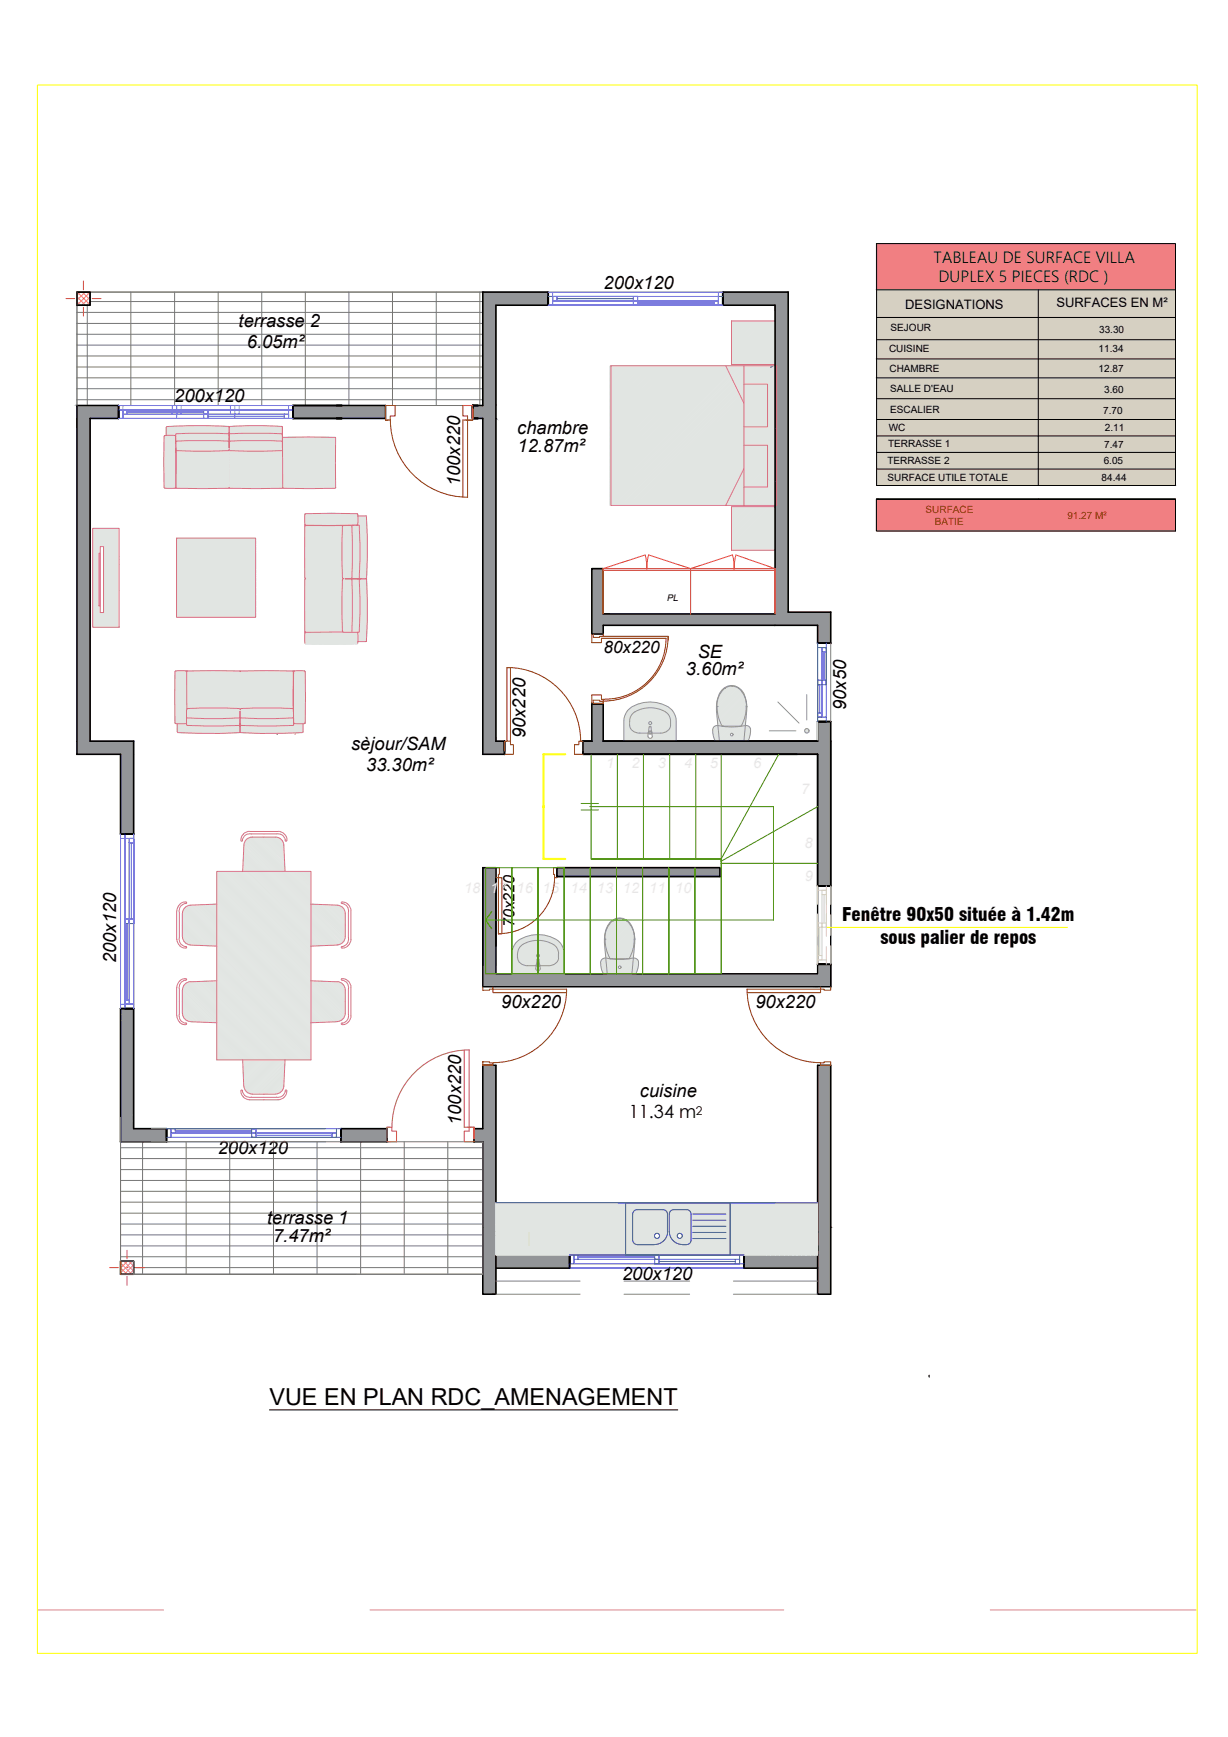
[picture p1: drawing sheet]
<svg xmlns="http://www.w3.org/2000/svg" width="297mm" height="420mm" viewBox="0 0 297 420" stroke-linecap="round" stroke-linejoin="round" font-family="sans-serif">
<defs><g id="words">
<text font-size="5.7" x="65.2" y="339.8">VUE EN PLAN RDC_AMENAGEMENT</text>
<g font-size="4.5">
<text x="203.7" y="222.8">Fenêtre 90x50 située à 1.42m</text>
<text x="213" y="228.4">sous palier de repos</text>
</g>
<g font-size="4.4">
<text x="146" y="69.9">200x120</text>
<text x="57.7" y="79.2">terrasse 2</text>
<text x="59.7" y="84.1">6.05m²</text>
<text x="42.1" y="97.2">200x120</text>
<text x="125.1" y="104.9">chambre</text>
<text x="125.2" y="109.3">12.87m²</text>
<text x="111.3" y="117.6" transform="rotate(-90 111.3 117.6)">100x220</text>
<text x="168.8" y="159">SE</text>
<text x="165.9" y="163.3">3.60m²</text>
<text x="204.7" y="171.7" transform="rotate(-90 204.7 171.7)">90x50</text>
<text x="127.1" y="178.5" transform="rotate(-90 127.1 178.5)">90x220</text>
<text x="84.9" y="181.5">sèjour/SAM</text>
<text x="88.6" y="186.4">33.30m²</text>
<text x="28.1" y="233" transform="rotate(-90 28.1 233)">200x120</text>
<text x="121.2" y="243.9">90x220</text>
<text x="182.7" y="243.8">90x220</text>
<text x="154.8" y="265.3">cuisine</text>
<text x="111.6" y="272.1" transform="rotate(-90 111.6 272.1)">100x220</text>
<text x="152.1" y="270.4">11.34 m</text>
<text x="52.7" y="279.2">200x120</text>
<text x="64.6" y="296">terrasse 1</text>
<text x="66.1" y="300.4">7.47m²</text>
<text x="150.5" y="309.6">200x120</text>
</g>
<text font-size="4.1" x="146" y="158">80x220</text>
<g font-size="3.8">
<text x="225.8" y="63.5">TABLEAU DE SURFACE VILLA</text>
<text x="227" y="68.2">DUPLEX 5 PIECES (RDC )</text>
<text x="124.5" y="224.2" transform="rotate(-90 124.5 224.2)">70x220</text>
</g>
<g font-size="3.5" fill="#e8e8e8">
<text x="182.2" y="185.7">6</text>
<text x="118.6" y="216">17</text>
<text x="131.3" y="215.9">15</text>
</g>
<g font-size="3.1">
<text x="219" y="74.6">DESIGNATIONS</text>
<text x="255.6" y="74.3">SURFACES EN M²</text>
</g>
<text font-size="2.9" x="168.3" y="269.7">2</text>
<g font-size="2.4">
<text x="215.4" y="80.2">SEJOUR</text>
<text x="265.9" y="80.5">33.30</text>
<text x="215" y="85.2">CUISINE</text>
<text x="265.8" y="85.1">11.34</text>
<text x="215.2" y="90">CHAMBRE</text>
<text x="215.3" y="94.8">SALLE D'EAU</text>
<text x="265.8" y="90.1">12.87</text>
<text x="267.1" y="95.1">3.60</text>
<text x="215.3" y="99.8">ESCALIER</text>
<text x="266.9" y="100.1">7.70</text>
<text x="215" y="104.2">WC</text>
<text x="267.2" y="104.4">2.11</text>
<text x="214.7" y="112.1">TERRASSE 2</text>
<text x="214.8" y="108.1">TERRASSE 1</text>
<text x="267" y="112.2">6.05</text>
<text x="267.1" y="108.4">7.47</text>
<text x="214.7" y="116.3">SURFACE UTILE TOTALE</text>
<text x="266.5" y="116.2">84.44</text>
</g>
<g font-size="2.4" fill="#8d3801">
<text x="223.9" y="124.1">SURFACE</text>
<text x="258.2" y="125.4">91.27 M²</text>
<text x="226.1" y="127">BATIE</text>
</g>
<text font-size="2.2" x="161.4" y="145.3">PL</text>
</g></defs>
<!-- layer: HACHURES -->
<g fill="#939598" stroke="#939598" stroke-width=".24">
<path d="M116.8 70.7l3.2 3.1h-3.2z"/>
<path d="M116.8 73.8h3.2v24.3z"/>
<path d="M70.9 98l22.3 .1z"/>
<path d="M70.9 98.1h22.3v3.1z"/>
<path d="M114.3 98.1h2.5z"/>
<path d="M18.6 98.1l3.2 3.1h-3.2z"/>
<path d="M18.6 101.2h3.2v78.1z"/>
<path d="M32.3 179.3v3.2h-3.1z"/>
<path d="M29.2 244h3.1v29z"/>
<path d="M116.8 257.7h3.2v39.2z"/>
<path d="M197.8 257.7h3.1v39.2z"/>
<path d="M200.9 179.3v3.2h-3.1z"/>
<path d="M200.9 148.1v3.2h-3.1z"/>
<path d="M190.7 70.7v3.1h-3.2z"/>
<path d="M187.5 73.8h3.2v74.3z"/>
<path d="M116.8 101.2h3.2v78.1z"/>
<path d="M116.8 209.9l3.2 2.7h-3.2z"/>
<path d="M120 235.5l77.8 3.2v-3.2zM120 235.5l77.8 3.2h-77.8z"/>
<path d="M116.8 70.7l15.8 3.1v-3.1zM116.8 70.7l15.8 3.1h-12.6z"/>
<path d="M174.8 70.7l12.7 3.1 3.2-3.1zM174.8 70.7l12.7 3.1h-12.7z"/>
<path d="M116.8 73.8v24.3h3.2zM116.8 98.1h3.2v3.1z"/>
<path d="M18.6 98.1l10.1 3.1v-3.1zM18.6 98.1l10.1 3.1h-6.9z"/>
<path d="M70.9 101.2h22.3zM70.9 98.1l22.3 3.1h-22.3z"/>
<path d="M114.3 98.1l5.7 3.1-3.2-3.1zM114.3 98.1l5.7 3.1h-5.7z"/>
<path d="M18.6 101.2v78.1h3.2zM18.6 179.3h3.2l-3.2 3.2z"/>
<path d="M21.8 179.3l7.4 3.2 3.1-3.2zM21.8 179.3l7.4 3.2h-10.6z"/>
<path d="M29.2 182.5l3.1 19.3v-19.3zM29.2 182.5l3.1 19.3h-3.1z"/>
<path d="M29.2 244v29h3.1zM29.2 273h3.1l-3.1 3.2z"/>
<path d="M32.3 273l8 3.2v-3.2zM32.3 273l8 3.2h-11.1z"/>
<path d="M82.5 273l11.1 3.2v-3.2zM82.5 273l11.1 3.2h-11.1z"/>
<path d="M114.7 273l2.1 3.2v-3.2zM114.7 273l2.1 3.2h-2.1z"/>
<path d="M116.8 257.7v39.2h3.2zM116.8 296.9h3.2v4.3z"/>
<path d="M116.8 209.9l3.2 23.6v-23.6zM116.8 209.9l3.2 23.6h-3.2z"/>
<path d="M120 303.6l17.8 3.1v-3.1zM120 303.6l17.8 3.1h-17.8z"/>
<path d="M179.9 303.6l17.9 3.1v-3.1zM179.9 303.6l17.9 3.1h-17.9z"/>
<path d="M197.8 257.7v39.2h3.1zM197.8 296.9h3.1l-3.1 1.2z"/>
<path d="M197.8 182.5l3.1 31.8v-31.8zM197.8 182.5l3.1 31.8h-3.1z"/>
<path d="M197.8 233.3l3.1 5.4v-5.4zM197.8 233.3l3.1 5.4h-3.1z"/>
<path d="M120 179.3l2 3.2v-3.2zM120 179.3l2 3.2h-5.2z"/>
<path d="M141 179.3l56.8 3.2 3.1-3.2zM141 179.3l56.8 3.2h-56.8z"/>
<path d="M197.8 151.3l3.1 4.3v-4.3zM197.8 151.3l3.1 4.3h-3.1z"/>
<path d="M197.8 174.5l3.1 4.8v-4.8zM197.8 174.5l3.1 4.8h-3.1z"/>
<path d="M190.7 148.1l7.1 3.2 3.1-3.2zM190.7 148.1l7.1 3.2h-10.3z"/>
<path d="M187.5 73.8v74.3h3.2zM187.5 148.1h3.2l-3.2 3.2z"/>
<path d="M197.8 296.9l3.1 16.2v-16.2zM197.8 296.9l3.1 16.2h-3.1z"/>
<path d="M116.8 296.9l3.2 16.2v-16.2zM116.8 296.9l3.2 16.2h-3.2z"/>
<path d="M116.8 101.2v78.1h3.2zM116.8 179.3h3.2l-3.2 3.2z"/>
<path d="M145.9 148.5l41.6 2.8v-2.8zM145.9 148.5l41.6 2.8h-41.6z"/>
<path d="M143.2 170.2l2.7 9.5v-9.5zM143.2 170.2l2.7 9.5h-2.7z"/>
<path d="M143.2 137.5l2.7 15.8v-15.8zM143.2 137.5l2.7 15.8h-2.7z"/>
<path d="M116.8 212.6l3.2 26.1v-26.1zM116.8 212.6l3.2 26.1h-3.2z"/>
<path d="M134.7 209.9l39.4 2.1v-2.1zM134.7 209.9l39.4 2.1h-39.4z"/>
</g>
<!-- layer: calpi -->
<g fill="none" stroke="#767676" stroke-width=".24">
<path d="M18.6 78.2h98.2M18.6 75.6h98.2M21.1 73.8v24.3M21.8 70.7h95v27.4h-98.2v-24.3h3.2zM21.8 72.9h95M31.7 70.7v27.4M42.2 70.7v27.4M52.8 70.7v27.4M63.3 70.7v27.4M73.9 70.7v27.4M84.4 70.7v27.4M94.9 70.7v27.4"/>
<path d="M105.5 70.7v27.4M116.1 70.7v27.4M116.8 70.7h-98.2v27.4M18.6 96.7h98.2M18.6 94h98.2M18.6 91.4h98.2M18.6 88.8h98.2M18.6 86.1h98.2M18.6 83.5h98.2M18.6 80.9h98.2M29.2 276.2h87.6v32h-84.5v-3.1h-3.1zM29.2 277.6h87.6"/>
<path d="M29.2 270.3v37.9h87.6M34.5 276.2v32M45 276.2v32M55.6 276.2v32M66.2 276.2v32M76.7 276.2v32M87.2 276.2v32M97.8 276.2v32M108.3 276.2v32M29.2 298.7h87.6M29.2 296.1h87.6M29.2 293.5h87.6"/>
<path d="M29.2 290.8h87.6M29.2 288.2h87.6M29.2 285.5h87.6M29.2 282.9h87.6M29.2 280.2h87.6M29.2 304h87.6M29.2 301.4h87.6M32.3 306.6h84.5"/>
</g>
<!-- layer: 0_Stylo_No__6 -->
<path d="M149 182.5h6.3M161.7 182.5h6.3" fill="none" stroke="#00f" stroke-width=".24"/>
<!-- layer: Amenagement mob -->
<g fill="none" stroke="#e1e5e2" stroke-width=".24">
<path d="M177 77.6v.1M177.2 77.6l-.2 .3M177.4 77.6l-.4 .5M177.7 77.6l-.7 .7M177.9 77.6l-.9 .9M178.1 77.6l-1.1 1.1M178.3 77.6l-1.3 1.4M178.5 77.6l-1.5 1.6M178.7 77.6l-1.7 1.8M178.9 77.6l-1.9 2M179.1 77.6l-2.1 2.2M179.4 77.6l-2.4 2.4"/>
<path d="M179.6 77.6l-2.6 2.6M179.8 77.6l-2.8 2.8M180 77.6l-3 3M180.2 77.6l-3.2 3.3M180.4 77.6l-3.4 3.5M180.6 77.6l-3.6 3.7M180.8 77.6l-3.8 3.9M181 77.6l-4 4.1M181.3 77.6l-4.3 4.3M181.5 77.6l-4.5 4.5M181.7 77.6l-4.7 4.7M181.9 77.6l-4.9 4.9"/>
<path d="M182.1 77.6l-5.1 5.1M182.3 77.6l-5.3 5.3M182.5 77.6l-5.5 5.5M182.7 77.6l-5.7 5.8M183 77.6l-6 6M183.2 77.6l-6.2 6.2M183.4 77.6l-6.4 6.4M183.6 77.6l-6.6 6.6M183.8 77.6l-6.8 6.8M184 77.6l-7 7M184.2 77.6l-7.2 7.2M184.4 77.6l-7.4 7.4"/>
<path d="M184.6 77.6l-7.6 7.7M184.9 77.6l-7.9 7.9M185.1 77.6l-8.1 8.1M185.2 77.6l-8.2 8.3M185.4 77.6l-8.4 8.5M185.7 77.6l-8.7 8.7M185.9 77.6l-8.9 8.9M186.1 77.6l-9.1 9.1M186.3 77.6l-9.3 9.4M186.5 77.6l-9.5 9.6M186.7 77.6l-9.7 9.8M186.9 77.6l-9.9 10"/>
<path d="M187.1 77.6l-10.1 10.2M187.4 77.6l-10.4 10.4M187.5 79.8l-8.4 8.4M187.5 79.6l-8.6 8.6M187.5 79.4l-8.8 8.8M187.5 79.2l-9 9M187.5 79l-9.2 9.2M187.5 78.7l-9.4 9.5M187.5 78.5l-9.6 9.7M187.5 78.3l-9.8 9.9M187.5 78.1l-10.1 10.1M187.5 77.9l-10.3 10.3"/>
<path d="M187.5 77.7l-10.5 10.5M147.6 88.5l-.2 .2M147.8 88.5l-.4 .4M148 88.5l-.6 .6M148.2 88.5l-.8 .8M148.4 88.5l-1 1M148.7 88.5l-1.3 1.2M148.9 88.5l-1.5 1.5M149.1 88.5l-1.7 1.7M149.3 88.5l-1.9 1.9M149.5 88.5l-2.1 2.1M149.7 88.5l-2.3 2.3"/>
<path d="M149.9 88.5l-2.5 2.5M150.1 88.5l-2.7 2.7M150.4 88.5l-3 2.9M150.6 88.5l-3.2 3.1M150.8 88.5l-3.4 3.3M151 88.5l-3.6 3.5M151.2 88.5l-3.8 3.7M151.4 88.5l-4 4M151.6 88.5l-4.2 4.2M151.8 88.5l-4.4 4.4M152 88.5l-4.6 4.6M152.3 88.5l-4.9 4.8"/>
<path d="M152.5 88.5l-5.1 5M152.7 88.5l-5.3 5.2M152.9 88.5l-5.5 5.4M153.1 88.5l-5.7 5.6M153.3 88.5l-5.9 5.9M153.5 88.5l-6.1 6.1M153.7 88.5l-6.3 6.3M154 88.5l-6.6 6.5M154.1 88.5l-6.7 6.7M154.3 88.5l-6.9 6.9M154.5 88.5l-7.1 7.1M154.8 88.5l-7.4 7.3"/>
<path d="M155 88.5l-7.6 7.6M155.2 88.5l-7.8 7.8M155.4 88.5l-8 8M155.6 88.5l-8.2 8.2M155.8 88.5l-8.4 8.4M156 88.5l-8.6 8.6M156.2 88.5l-8.8 8.8M156.4 88.5l-9 9M156.7 88.5l-9.3 9.2M156.9 88.5l-9.5 9.5M157.1 88.5l-9.7 9.7M157.3 88.5l-9.9 9.9"/>
<path d="M157.5 88.5l-10.1 10.1M157.7 88.5l-10.3 10.3M157.9 88.5l-10.5 10.5M158.1 88.5l-10.7 10.7M158.4 88.5l-11 10.9M158.6 88.5l-11.2 11.2M158.8 88.5l-11.4 11.4M159 88.5l-11.6 11.6M159.2 88.5l-11.8 11.8M159.4 88.5l-12 12M159.6 88.5l-12.2 12.2M159.8 88.5l-12.4 12.4"/>
<path d="M160 88.5l-12.6 12.6M160.3 88.5l-12.9 12.8M160.5 88.5l-13.1 13.1M160.7 88.5l-13.3 13.3M160.9 88.5l-13.5 13.5M161.1 88.5l-13.7 13.7M161.3 88.5l-13.9 13.9M161.5 88.5l-14.1 14.1M161.7 88.5l-14.3 14.3M162 88.5l-14.6 14.5M162.2 88.5l-14.8 14.8M162.4 88.5l-15 15"/>
<path d="M162.6 88.5l-15.2 15.1M162.8 88.5l-15.4 15.3M163 88.5l-15.6 15.6M163.2 88.5l-15.8 15.8M163.4 88.5l-16 16M163.6 88.5l-16.2 16.2M163.9 88.5l-16.5 16.4M164.1 88.5l-16.7 16.6M164.3 88.5l-16.9 16.8M164.5 88.5l-17.1 17M164.7 88.5l-17.3 17.2M164.9 88.5l-17.5 17.5"/>
<path d="M165.1 88.5l-17.7 17.7M165.3 88.5l-17.9 17.9M165.6 88.5l-18.2 18.1M165.8 88.5l-18.4 18.3M166 88.5l-18.6 18.5M166.2 88.5l-18.8 18.7M166.4 88.5l-19 18.9M166.6 88.5l-19.2 19.2M166.8 88.5l-19.4 19.4M167 88.5l-19.6 19.6M167.2 88.5l-19.8 19.8M167.4 88.5l-20 20"/>
<path d="M167.6 88.5l-20.2 20.2M167.8 88.5l-20.4 20.4M168 88.5l-20.6 20.6M168.3 88.5l-20.9 20.8M168.5 88.5l-21.1 21.1M168.7 88.5l-21.3 21.3M168.9 88.5l-21.5 21.5M169.1 88.5l-21.7 21.7M169.3 88.5l-21.9 21.9M169.5 88.5l-22.1 22.1M169.7 88.5l-22.3 22.3M170 88.5l-22.6 22.5"/>
<path d="M170.2 88.5l-22.8 22.8M170.4 88.5l-23 23M170.6 88.5l-23.2 23.2M170.8 88.5l-23.4 23.4M171 88.5l-23.6 23.6M171.2 88.5l-23.8 23.8M171.4 88.5l-24 24M171.6 88.5l-24.2 24.2M171.9 88.5l-24.5 24.4M172.1 88.5l-24.7 24.7M172.3 88.5l-24.9 24.9M172.5 88.5l-25.1 25.1"/>
<path d="M172.7 88.5l-25.3 25.3M172.9 88.5l-25.5 25.5M173.1 88.5l-25.7 25.7M173.3 88.5l-25.9 25.9M173.6 88.5l-26.2 26.1M173.8 88.5l-26.4 26.4M174 88.5l-26.6 26.6M174.2 88.5l-26.8 26.8M174.4 88.5l-27 27M174.6 88.5l-27.2 27.2M174.8 88.5l-27.4 27.4M175 88.5l-27.6 27.6"/>
<path d="M175.2 88.5l-27.8 27.8M175.5 88.5l-28.1 28M175.7 88.5l-28.3 28.2M175.9 88.5l-28.5 28.4M176.1 88.5l-28.7 28.6M176.3 88.5l-28.9 28.8M176.5 88.5l-29.1 29.1M176.7 88.5l-29.3 29.3M176.9 88.5l-29.5 29.5M177.2 88.5l-29.8 29.7M177.4 88.5l-30 29.9M177.6 88.5l-30.2 30.1"/>
<path d="M177.8 88.5l-30.4 30.3M178 88.5l-30.6 30.5M178.2 88.5l-30.8 30.8M178.4 88.5l-31 31M178.6 88.5l-31.2 31.2M178.8 88.5l-31.4 31.4M179.1 88.5l-31.7 31.6M179.3 88.5l-31.9 31.8M179.5 88.5l-32.1 32M179.7 88.5l-32.3 32.2M179.9 88.5l-32.5 32.4M180.1 88.5l-32.7 32.7"/>
<path d="M180.3 88.5l-32.9 32.9M180.5 88.5l-33.1 33.1M180.7 88.5l-33.3 33.3M180.9 88.5l-33.5 33.5M181.1 88.5l-33.7 33.7M181.3 88.5l-33.7 33.8M181.6 88.5l-33.8 33.8M181.8 88.5l-33.8 33.8M182 88.5l-33.8 33.8M182.2 88.5l-33.8 33.8M182.4 88.5l-33.7 33.8M182.6 88.5l-33.7 33.8"/>
<path d="M182.8 88.5l-33.7 33.8M183 88.5l-33.7 33.8M183.2 88.5l-33.7 33.8M183.5 88.5l-33.8 33.8M183.7 88.5l-33.8 33.8M183.9 88.5l-33.8 33.8M184.1 88.5l-33.7 33.8M184.3 88.5l-33.7 33.8M184.5 88.5l-33.7 33.8M184.7 88.5l-33.7 33.8M184.9 88.5l-33.7 33.8M185.2 88.5l-33.8 33.8"/>
<path d="M185.4 88.5l-33.8 33.8M185.6 88.5l-33.8 33.8M185.8 88.5l-33.8 33.8M186 88.5l-33.7 33.8M186.2 88.5l-33.7 33.8M186.4 88.5l-33.7 33.8M186.6 88.5l-33.7 33.8M186.8 88.5l-33.7 33.8M187.1 88.5l-33.8 33.8M187.3 88.5l-33.8 33.8M187.5 99.9l-22.4 22.4M187.5 99.7l-22.6 22.6"/>
<path d="M187.5 99.4l-22.8 22.9M187.5 99.2l-23 23.1M187.5 99l-23.2 23.3M187.5 98.8l-23.4 23.5M187.5 98.6l-23.6 23.7M187.5 98.4l-23.9 23.9M187.5 98.2l-24.1 24.1M187.5 98l-24.3 24.3M187.5 97.7l-24.5 24.6M187.5 97.5l-24.7 24.8M187.5 97.3l-24.9 25M187.5 97.1l-25.1 25.2"/>
<path d="M187.5 96.9l-25.3 25.4M187.5 96.7l-25.5 25.6M187.5 96.5l-25.8 25.8M187.5 96.3l-26 26M187.5 96.1l-26.2 26.2M187.5 95.8l-26.4 26.5M187.5 95.6l-26.6 26.7M187.5 95.4l-26.8 26.9M187.5 95.2l-27 27.1M187.5 95l-27.2 27.3M187.5 94.8l-27.5 27.5M187.5 94.6l-27.7 27.7"/>
<path d="M187.5 94.4l-27.9 27.9M187.5 94.1l-28.1 28.2M187.5 93.9l-28.3 28.4M187.5 93.7l-28.5 28.6M187.5 93.5l-28.7 28.8M187.5 93.3l-28.9 29M187.5 93.1l-29.1 29.2M187.5 92.9l-29.4 29.4M187.5 92.7l-29.6 29.6M187.5 92.5l-29.8 29.8M187.5 92.2l-30 30.1M187.5 92l-30.2 30.3"/>
<path d="M187.5 91.8l-30.4 30.5M187.5 91.6l-30.6 30.7M187.5 91.4l-30.8 30.9M187.5 91.2l-31.1 31.1M187.5 91l-31.3 31.3M187.5 90.8l-31.5 31.5M187.5 90.6l-31.7 31.7M187.5 90.4l-31.9 31.9M187.5 90.2l-32.1 32.1M187.5 90l-32.3 32.3M187.5 89.7l-32.5 32.6M187.5 89.5l-32.7 32.8"/>
<path d="M187.5 89.3l-33 33M187.5 89.1l-33.2 33.2M187.5 88.9l-33.4 33.4M187.5 88.7l-33.5 33.6M187.5 88.5l-33.8 33.8M187.5 88l-.1 .2M187.5 87.8l-.4 .4M187.5 87.6l-.6 .6M187.5 87.4l-.8 .8M187.5 87.2l-1 1M187.5 87l-1.2 1.2M187.5 86.7l-1.4 1.5"/>
<path d="M187.5 86.5l-1.6 1.7M187.5 86.3l-1.8 1.9M187.5 86.1l-2.1 2.1M187.5 85.9l-2.3 2.3M187.5 85.7l-2.4 2.5M187.5 85.5l-2.6 2.7M187.5 85.3l-2.9 2.9M187.5 85l-3.1 3.2M187.5 84.8l-3.3 3.4M187.5 84.6l-3.5 3.6M187.5 84.4l-3.7 3.8M187.5 84.2l-3.9 4"/>
<path d="M187.5 84l-4.1 4.2M187.5 83.8l-4.3 4.4M187.5 83.6l-4.5 4.6M187.5 83.4l-4.8 4.8M187.5 83.1l-5 5.1M187.5 82.9l-5.2 5.3M187.5 82.7l-5.4 5.5M187.5 82.5l-5.6 5.7M187.5 82.3l-5.8 5.9M187.5 82.1l-6 6.1M187.5 81.9l-6.2 6.3M187.5 81.7l-6.5 6.5"/>
<path d="M187.5 81.5l-6.7 6.7M187.5 81.3l-6.9 6.9M187.5 81.1l-7.1 7.1M187.5 80.9l-7.3 7.3M187.5 80.6l-7.5 7.6M187.5 80.4l-7.7 7.8M187.5 80.2l-7.9 8M187.5 80l-8.1 8.2M39.9 105.4l-.2 .2M40.1 105.3l-.4 .4M40.4 103.2l-.2 .2M40.6 103.2l-.4 .3"/>
<path d="M40.8 103.2l-.6 .5M40.9 103.2l-.7 .6M41 103.2l-.8 .8M41.2 103.2l-1 .9M41.4 103.2l-1.2 1.1M41.6 103.2l-1.4 1.3M41.7 103.1l-1.5 1.5M41.9 103.1l-1.7 1.7M42 103.1l-1.8 1.8M42.2 103.1l-2 2M42.3 103.1l-2.1 2.1M42.5 103.1l-2.8 2.8"/>
<path d="M42.5 118l-.1 .1M42.7 103.1l-3 2.9M42.8 103.1l-3.1 3.1M43 103.1l-3.3 3.3M43.1 103.1l-3.4 3.4M43.3 103.1l-3.6 3.6M43.4 103.1l-3.7 3.7M43.6 103.1l-3.9 3.9M43.8 103l-4.1 4.1M43.9 103l-4.2 4.3M44.1 103l-4.4 4.4M44.2 103l-4.5 4.6"/>
<path d="M44.4 103l-4.7 4.8M44.5 103l-4.8 4.9M44.7 103l-5 5.1M44.9 103l-5.2 5.2M45 103l-5.3 5.4M45.2 103l-5.5 5.5M45.3 103l-5.6 5.7M45.5 103l-5.8 5.8M45.6 103l-5.9 6M45.8 103l-6.1 6.1M45.9 103l-6.2 6.3M46.1 103l-6.4 6.5"/>
<path d="M46.3 103l-6.7 6.6M46.4 103l-6.8 6.8M46.6 103l-7 6.9M46.7 103l-7.1 7.1M46.8 103l-7.2 7.2M47 103l-7.4 7.4M47.1 103l-7.5 7.5M47.3 103l-7.7 7.7M47.5 103l-7.9 7.8M47.6 103l-8 8M47.8 103l-8.2 8.1M47.9 103l-8.3 8.3"/>
<path d="M48.1 103l-8.5 8.5M48.2 103l-8.6 8.6M48.4 103l-8.8 8.8M48.5 103l-8.9 8.9M48.7 103l-9.1 9.1M48.8 103l-9.2 9.2M49 103l-9.4 9.4M49.1 103l-9.5 9.5M49.3 103l-9.7 9.6M49.4 103l-9.8 9.8M49.6 103l-10 9.9M49.7 103l-10.1 10.1"/>
<path d="M49.9 103l-10.3 10.2M50 103l-10.4 10.4M50.2 103l-10.6 10.6M50.3 103l-10.7 10.7M50.5 103l-10.9 10.9M50.6 103l-10.9 11M50.8 103l-11.1 11.2M50.9 103l-11.2 11.3M51.1 103l-11.4 11.5M51.2 103l-11.5 11.6M51.4 103l-11.7 11.8M51.5 103l-11.8 11.9"/>
<path d="M51.7 103l-12 12.1M51.8 103l-12.1 12.2M52 103l-12.3 12.4M52.1 103l-12.4 12.5M52.3 103l-12.6 12.7M52.4 103l-12.7 12.8M52.6 103.1l-12.9 12.9M52.7 103.1l-13 13M52.9 103.1l-13.2 13.1M53 103.1l-13.3 13.3M53.2 103.1l-13.5 13.4M53.3 103.1l-13.6 13.6"/>
<path d="M53.5 103.1l-13.8 13.8M53.6 103.1l-13.9 13.9M53.7 103.1l-14 14.1M53.9 103.1l-14.2 14.2M54 103.1l-14.3 14.4M54.2 103.1l-14.5 14.5M54.3 103.1l-14.6 14.7M54.5 103.1l-14.8 14.8M54.6 103.2l-14.9 14.8M54.8 103.2l-15 14.9M54.9 103.2l-15 14.9M55 103.2l-14.9 14.9"/>
<path d="M55.2 103.2l-15 15M55.3 103.2l-14.9 15M55.4 103.3l-14.9 14.9M55.7 103.2l-15.1 15M55.8 103.2l-15 15M56 103.2l-15.1 15M56.1 103.2l-15 15M56.3 103.1l-15 15.1M56.5 103.1l-15.1 15.1M56.6 103.1l-15 15.1M56.8 103.1l-15.1 15.1M56.9 103.1l-15 15.1"/>
<path d="M57.1 103.1l-15 15.1M57.2 103.1l-15 15M57.4 103.1l-14.9 14.8M57.6 103.1l-15 14.9M57.7 103.1l-15 15M57.9 103.1l-15.1 15M58 103l-15 15.1M58.2 103l-15.1 15.1M58.4 103l-15.1 15.1M58.5 103l-15.1 15.1M58.7 103l-15.1 15.1M58.8 103l-15.1 15.1"/>
<path d="M59 103l-15.1 15.1M59.1 103l-15.1 15.2M59.3 103l-15.1 15.2M59.5 103l-15.2 15.2M59.6 103l-15.1 15.2M59.8 103l-15.2 15.2M59.9 103l-15.1 15.2M60.1 103l-15.2 15.2M60.2 103l-15.1 15.2M60.4 103l-15.2 15.2M60.5 103l-15.1 15.2M60.7 103l-15.2 15.2"/>
<path d="M60.8 103l-15.1 15.2M61 103l-15.2 15.2M61.2 103l-15.2 15.2M61.3 103l-15.2 15.2M61.5 103l-15.2 15.2M61.6 103l-15.2 15.2M61.8 103l-15.2 15.2M61.9 103l-15.2 15.2M62 103l-15.2 15.2M62.2 103l-15.2 15.2M62.3 103l-15.1 15.2M62.5 103l-15.2 15.2"/>
<path d="M62.7 103l-15.2 15.2M62.8 103l-15.2 15.2M63 103l-15.2 15.2M63.1 103l-15.2 15.2M63.3 103l-15.2 15.2M63.4 103l-15.2 15.2M63.6 103l-15.2 15.2M63.7 103l-15.2 15.2M63.9 103l-15.2 15.2M64 103l-15.2 15.2M64.2 103l-15.2 15.2M64.3 103l-15.2 15.2"/>
<path d="M64.5 103l-15.2 15.2M64.6 103l-15.2 15.2M64.8 103l-15.2 15.2M64.9 103l-15.2 15.2M65.1 103l-15.2 15.2M65.2 103l-15.1 15.2M65.3 103l-15.1 15.2M65.5 103l-15.1 15.2M65.6 103l-15.1 15.2M65.8 103l-15.1 15.2M65.9 103.1l-15.1 15.1M66.1 103.1l-15.1 15.1"/>
<path d="M66.2 103.1l-15.1 15.1M66.4 103.1l-15.1 15.1M66.5 103.1l-15.1 15.1M66.7 103.1l-15.1 15.1M66.8 103.1l-15.1 15.1M67 103.1l-15.1 15.1M67.1 103.1l-15 15.1M67.2 103.1l-15 15.1M67.4 103.1l-15 15.1M67.5 103.1l-15 15.1M67.7 103.2l-15.1 15M67.8 103.2l-15 15"/>
<path d="M67.9 103.2l-14.9 15M68.1 103.2l-15 15M68.2 103.2l-14.9 15M68.3 105.1l-13 13M68.3 103.3l-14.9 14.9M68.3 103.7l-14.4 14.5M68.3 103.9l-14.3 14.3M68.3 104l-14.1 14.1M68.3 104.2l-14 13.9M68.3 104.6l-13.5 13.5M68.3 104.8l-13.3 13.3M68.3 104.9l-13.2 13.2"/>
<path d="M68.3 103.4l-14.7 14.8M68.3 103.5l-14.6 14.7M68.3 104.3l-13.8 13.8M68.3 104.5l-13.6 13.6M68.3 105.2l-12.8 12.9M68.3 105.4l-12.7 12.7M68.3 105.5l-12.6 12.6M68.3 105.7l-12.4 12.4M68.4 105.8l-12.4 12.3M68.5 105.8l-12.3 12.3M68.7 105.8l-12.4 12.3M68.8 105.8l-12.3 12.3"/>
<path d="M69 105.8l-12.4 12.3M69.1 105.8l-12.3 12.3M69.3 105.8l-12.4 12.4M69.5 105.8l-12.4 12.4M69.6 105.8l-12.4 12.4M69.8 105.7l-12.4 12.5M69.9 105.7l-12.4 12.5M70 105.7l-12.3 12.5M70.2 105.7l-12.4 12.5M70.4 105.7l-12.4 12.5M70.5 105.7l-12.4 12.5M70.7 105.7l-12.4 12.5"/>
<path d="M70.9 105.7l-12.5 12.5M71 105.7l-12.4 12.5M71.1 105.7l-12.4 12.5M71.3 105.7l-12.4 12.5M71.4 105.7l-12.4 12.5M71.6 105.7l-12.4 12.5M71.7 105.7l-12.4 12.5M71.9 105.7l-12.4 12.5M72.1 105.7l-12.5 12.5M72.2 105.7l-12.4 12.5M72.4 105.7l-12.5 12.5M72.5 105.7l-12.4 12.5"/>
<path d="M72.7 105.7l-12.5 12.5M72.8 105.7l-12.4 12.5M73 105.7l-12.5 12.5M73.1 105.7l-12.4 12.5M73.3 105.7l-12.5 12.5M73.4 105.7l-12.4 12.5M73.6 105.7l-12.4 12.5M73.7 105.7l-12.4 12.5M73.9 105.7l-12.4 12.5M74.1 105.7l-12.5 12.5M74.2 105.7l-12.4 12.5M74.4 105.7l-12.5 12.5"/>
<path d="M74.5 105.7l-12.5 12.5M74.7 105.7l-12.5 12.5M74.8 105.7l-12.5 12.5M75 105.7l-12.5 12.5M75.1 105.7l-12.5 12.5M75.3 105.7l-12.5 12.5M75.4 105.7l-12.4 12.5M75.6 105.7l-12.5 12.5M75.7 105.7l-12.4 12.5M75.9 105.7l-12.5 12.5M76 105.7l-12.4 12.5M76.2 105.7l-12.5 12.5"/>
<path d="M76.3 105.7l-12.4 12.5M76.5 105.7l-12.5 12.5M76.6 105.7l-12.4 12.5M76.8 105.7l-12.5 12.5M76.9 105.7l-12.4 12.5M77.1 105.7l-12.5 12.5M77.2 105.7l-12.4 12.5M77.4 105.7l-12.4 12.5M77.5 105.7l-12.4 12.5M77.7 105.7l-12.4 12.5M77.8 105.7l-12.4 12.5M78 105.7l-12.4 12.5"/>
<path d="M78.1 105.7l-12.4 12.5M78.3 105.7l-12.4 12.5M78.4 105.7l-12.4 12.5M78.6 105.7l-12.4 12.5M78.7 105.7l-12.4 12.5M78.9 105.7l-12.4 12.5M79 105.7l-12.3 12.5M79.2 105.7l-12.4 12.5M79.3 105.7l-12.3 12.5M79.5 105.7l-12.4 12.4M79.6 105.7l-12.3 12.4M79.8 105.8l-12.4 12.3"/>
<path d="M79.9 105.8l-12.3 12.3M80.1 105.8l-12.4 12.3M80.2 105.8l-12.3 12.3M80.4 105.8l-12.3 12.3M80.5 105.8l-12.3 12.3M80.7 105.8l-12.3 12.3M80.8 105.8l-12.3 12.3M81 105.8l-12.3 12.3M81.1 105.8l-12.3 12.3M81.1 107.3l-10.8 10.9M81.1 107.4l-10.7 10.8M81.1 107.6l-10.5 10.6"/>
<path d="M81.1 108.5l-9.6 9.7M81.1 108.7l-9.4 9.5M81.1 109.3l-8.9 8.9M81.1 110.2l-8 8M81.1 110.4l-7.8 7.8M81.1 110.5l-7.7 7.7M81.1 110.7l-7.5 7.5M81.1 110.8l-7.4 7.4M81.1 111l-7.2 7.2M81.1 111.1l-7 7.1M81.1 111.3l-6.9 6.9M81.1 111.4l-6.7 6.8"/>
<path d="M81.1 112l-6.1 6.2M81.1 112.8l-5.4 5.4M81.1 112.9l-5.2 5.3M81.1 114.4l-3.7 3.8M81.1 115.4l-2.8 2.8M81.1 116.2l-1.9 2M81.1 107.1l-11 11.1M81.1 107.7l-10.4 10.5M81.1 107.9l-10.2 10.3M81.1 108l-10.1 10.2M81.1 108.2l-9.9 10M81.1 108.4l-9.8 9.8"/>
<path d="M81.1 108.8l-9.3 9.4M81.1 109l-9.1 9.2M81.1 109.1l-9 9.1M81.1 109.4l-8.7 8.8M81.1 109.6l-8.6 8.6M81.1 109.7l-8.4 8.5M81.1 109.9l-8.3 8.3M81.1 110l-8.1 8.2M81.1 111.5l-6.6 6.7M81.1 111.7l-6.4 6.5M81.1 111.9l-6.3 6.3M81.1 112.2l-6 6"/>
<path d="M81.1 112.3l-5.8 5.9M81.1 112.5l-5.7 5.7M81.1 112.6l-5.5 5.6M81.1 113.1l-5.1 5.1M81.1 113.2l-4.9 5M81.1 113.4l-4.7 4.8M81.1 113.5l-4.6 4.7M81.1 113.7l-4.4 4.5M81.1 113.8l-4.3 4.4M81.1 114l-4.2 4.2M81.1 114.1l-4 4.1M81.1 114.3l-3.9 3.9"/>
<path d="M81.1 114.6l-3.6 3.6M81.1 114.7l-3.4 3.5M81.1 114.9l-3.2 3.3M81.1 115l-3.1 3.2M81.1 115.2l-2.9 3M81.1 115.5l-2.6 2.7M81.1 115.7l-2.5 2.5M81.1 115.8l-2.3 2.4M81.1 116l-2.2 2.2M81.1 116.1l-2 2.1M81.1 116.4l-1.7 1.8M81.2 105.9l-12.3 12.2"/>
<path d="M81.2 106l-12.1 12.1M81.2 106.2l-12 11.9M81.2 106.6l-11.5 11.6M81.2 106.8l-11.4 11.4M81.2 107l-11.2 11.2M81.2 116.5l-1.6 1.7M81.2 117l-1.2 1.1M81.2 117.7l-.4 .4M81.2 106.3l-11.8 11.8M81.2 106.5l-11.7 11.6M81.2 116.7l-1.5 1.5M81.2 116.8l-1.3 1.3"/>
<path d="M81.2 117.1l-1 1M81.2 117.3l-.9 .8M81.2 117.4l-.7 .7M81.2 117.6l-.6 .5M81.2 117.9l-.2 .2M187.5 115.5l-6.8 6.8M187.5 115.3l-7 7M187.5 115.1l-7.2 7.2M187.5 114.9l-7.4 7.4M187.5 114.6l-7.6 7.7M187.5 114.4l-7.8 7.9M187.5 114.2l-8 8.1"/>
<path d="M187.5 114l-8.2 8.3M187.5 113.8l-8.4 8.5M187.5 113.6l-8.7 8.7M187.5 113.4l-8.9 8.9M187.5 113.2l-9.1 9.1M187.5 112.9l-9.3 9.4M187.5 112.7l-9.5 9.6M187.5 112.5l-9.7 9.8M187.5 112.3l-9.9 10M187.5 112.1l-10.1 10.2M187.5 111.9l-10.3 10.4M187.5 111.7l-10.6 10.6"/>
<path d="M187.5 111.5l-10.8 10.8M187.5 111.3l-11 11M187.5 111l-11.2 11.3M187.5 110.8l-11.4 11.5M187.5 110.6l-11.6 11.7M187.5 110.4l-11.8 11.9M187.5 110.2l-12 12.1M187.5 110l-12.3 12.3M187.5 109.8l-12.5 12.5M187.5 109.6l-12.7 12.7M187.5 109.3l-12.9 13M187.5 109.1l-13.1 13.2"/>
<path d="M187.5 108.9l-13.3 13.4M187.5 108.7l-13.5 13.6M187.5 108.5l-13.7 13.8M187.5 108.3l-13.9 14M187.5 108.1l-14.2 14.2M187.5 107.9l-14.4 14.4M187.5 107.7l-14.6 14.6M187.5 107.4l-14.8 14.9M187.5 107.2l-15 15.1M187.5 107l-15.2 15.3M187.5 106.8l-15.4 15.5M187.5 106.6l-15.6 15.7"/>
<path d="M187.5 106.4l-15.9 15.9M187.5 106.2l-16.1 16.1M187.5 106l-16.3 16.3M187.5 105.7l-16.5 16.6M187.5 105.5l-16.7 16.8M187.5 105.3l-16.9 17M187.5 105.1l-17.1 17.2M187.5 104.9l-17.3 17.4M187.5 104.7l-17.5 17.6M187.5 104.5l-17.8 17.8M187.5 104.3l-18 18M187.5 104.1l-18.2 18.2"/>
<path d="M187.5 103.8l-18.4 18.5M187.5 103.6l-18.6 18.7M187.5 103.5l-18.8 18.8M187.5 103.3l-19 19M187.5 103l-19.2 19.3M187.5 102.8l-19.5 19.5M187.5 102.6l-19.7 19.7M187.5 102.4l-19.9 19.9M187.5 102.2l-20.1 20.1M187.5 102l-20.3 20.3M187.5 101.8l-20.5 20.5M187.5 101.6l-20.7 20.7"/>
<path d="M187.5 101.3l-20.9 21M187.5 101.1l-21.1 21.2M187.5 100.9l-21.3 21.4M187.5 100.7l-21.5 21.6M187.5 100.5l-21.7 21.8M187.5 100.3l-21.9 22M187.5 100.1l-22.2 22.2M187.5 119.9l-2.3 2.4M187.5 119.7l-2.6 2.6M187.5 119.5l-2.8 2.8M187.5 119.3l-3 3M187.5 119l-3.2 3.3"/>
<path d="M187.5 118.8l-3.4 3.5M187.5 118.6l-3.6 3.7M187.5 118.4l-3.8 3.9M187.5 118.2l-4 4.1M187.5 118l-4.3 4.3M187.5 117.8l-4.5 4.5M187.5 117.6l-4.7 4.7M187.5 117.3l-4.9 5M187.5 117.1l-5.1 5.2M187.5 116.9l-5.3 5.4M187.5 116.7l-5.5 5.6M187.5 116.5l-5.7 5.8"/>
<path d="M187.5 116.3l-5.9 6M187.5 116.1l-6.2 6.2M187.5 115.9l-6.4 6.4M187.5 115.7l-6.6 6.6M22.5 127.8l-.1 .1M22.7 127.8l-.3 .3M22.8 127.8l-.4 .4M23 127.8l-.6 .6M23.2 127.8l-.8 .7M23.4 127.8l-1 .9M23.5 127.8l-1.1 1.1M23.7 127.8l-1.3 1.2"/>
<path d="M23.8 127.8l-1.4 1.4M23.9 133.9l-1.5 1.5M23.9 134.1l-1.5 1.5M23.9 134.2l-1.5 1.5M23.9 134.4l-1.5 1.5M23.9 134.5l-1.5 1.5M23.9 134.7l-1.5 1.5M23.9 134.9l-1.5 1.5M23.9 135l-1.5 1.5M23.9 135.2l-1.5 1.5M23.9 135.3l-1.5 1.5M23.9 135.5l-1.5 1.5"/>
<path d="M23.9 135.6l-1.5 1.6M23.9 135.8l-1.5 1.5M23.9 136l-1.5 1.5M23.9 136.1l-1.5 1.5M23.9 136.3l-1.5 1.5M23.9 136.4l-1.5 1.6M23.9 136.6l-1.5 1.5M23.9 136.8l-1.5 1.5M23.9 136.9l-1.5 1.5M23.9 137.1l-1.5 1.5M23.9 137.2l-1.5 1.5M23.9 137.4l-1.5 1.5"/>
<path d="M23.9 137.6l-1.5 1.5M23.9 137.7l-1.5 1.5M23.9 137.9l-1.5 1.5M23.9 138l-1.5 1.5M23.9 138.2l-1.5 1.5M23.9 138.4l-1.5 1.5M23.9 138.5l-1.5 1.5M23.9 138.7l-1.5 1.5M23.9 138.9l-1.5 1.4M23.9 139l-1.5 1.5M23.9 139.1l-1.5 1.6M23.9 139.3l-1.5 1.5"/>
<path d="M23.9 139.5l-1.5 1.5M23.9 139.7l-1.5 1.4M23.9 139.8l-1.5 1.5M23.9 140l-1.5 1.4M24 127.8l-1.6 1.5M24.2 127.8l-1.8 1.7M24.2 132.3l-1.8 1.8M24.2 132.5l-1.8 1.8M24.2 132.6l-1.8 1.9M24.2 132.8l-1.8 1.8M24.2 132.9l-1.8 1.8M24.2 133.1l-1.8 1.8"/>
<path d="M24.2 133.3l-1.8 1.8M24.2 133.4l-1.8 1.9M24.2 133.6l-.2 .2M24.2 133.7v.1M24.3 127.8l-1.9 1.9M24.5 127.8l-2.1 2M24.6 127.8l-2.2 2.2M24.8 127.8l-2.4 2.3M24.9 127.8l-2.5 2.5M25.1 127.8l-2.7 2.6M25.3 127.8l-2.9 2.8M25.4 127.8l-3 3"/>
<path d="M25.6 127.8l-3.2 3.1M25.7 127.8l-3.3 3.3M25.9 127.8l-3.5 3.4M26.1 127.8l-3.7 3.6M26.2 127.8l-3.8 3.8M26.4 127.8l-4 3.9M26.5 127.8l-4.1 4.1M26.7 127.8l-4.3 4.2M26.9 127.8l-4.5 4.4M27 127.8l-4.6 4.6M27.2 127.8l-4.8 4.7M27.3 127.8l-4.9 4.9"/>
<path d="M27.5 127.8l-5.1 5M27.6 127.8l-5.2 5.2M27.8 127.8l-5.4 5.4M28 127.8l-5.6 5.5M28.1 127.8l-5.7 5.7M28.3 127.8l-5.9 5.8M28.4 127.8l-6 6M28.6 127.8l-6.2 6.1M28.8 127.8l-4.5 4.4M28.8 127.9l-4.3 4.3M28.8 128.1l-4.1 4.1M28.8 128.2l-4 4"/>
<path d="M28.8 128.4l-3.8 3.8M28.8 128.5l-3.8 3.8M28.8 128.7l-3.8 3.8M28.8 128.9l-3.8 3.7M28.8 129l-3.8 3.8M28.8 129.2l-3.8 3.7M28.8 129.3l-3.8 3.8M28.8 129.5l-3.8 3.8M28.8 129.7l-3.8 3.7M28.8 129.8l-3.8 3.8M28.8 130l-3.8 3.7M28.8 130.1l-3.8 3.8"/>
<path d="M28.8 130.3l-3.8 3.8M28.8 130.4l-3.8 3.8M28.8 130.6l-3.8 3.8M28.8 130.8l-3.8 3.7M28.8 130.9l-3.8 3.8M28.8 131.1l-3.8 3.8M28.8 131.2l-3.8 3.8M28.8 131.4l-3.8 3.8M28.8 131.6l-3.8 3.7M28.8 131.7l-3.8 3.8M28.8 131.9l-3.8 3.7M28.8 132l-3.8 3.8"/>
<path d="M28.8 132.2l-3.8 3.8M28.8 132.4l-3.8 3.7M28.8 132.5l-3.8 3.8M28.8 132.7l-3.8 3.7M28.8 132.8l-3.8 3.8M28.8 133l-3.8 3.8M28.8 133.2l-3.8 3.7M28.8 133.3l-3.8 3.8M28.8 133.5l-3.8 3.7M28.8 133.6l-3.8 3.8M28.8 133.8l-3.8 3.8M28.8 133.9l-3.8 3.8"/>
<path d="M28.8 134.1l-3.8 3.8M28.8 134.3l-3.8 3.7M28.8 134.5l-3.8 3.7M28.8 134.6l-3.8 3.8M28.8 134.7l-3.8 3.8M28.8 134.9l-3.8 3.8M28.8 135.1l-3.8 3.8M28.8 135.3l-3.8 3.7M28.8 135.4l-3.8 3.7M28.8 135.6l-3.8 3.7M28.8 135.7l-3.8 3.8M28.8 135.9l-3.8 3.8"/>
<path d="M28.8 136l-3.8 3.8M28.8 136.2l-3.8 3.8M28.8 136.4l-3.8 3.7M28.8 136.5l-3.8 3.8M28.8 136.7l-3.8 3.8M28.8 136.8l-3.8 3.8M28.8 137l-3.8 3.8M28.8 137.2l-3.8 3.7M28.8 137.3l-3.8 3.8M28.8 137.5l-3.8 3.7M28.8 137.6l-3.8 3.8M28.8 137.8l-3.8 3.8"/>
<path d="M28.8 138l-3.8 3.7M28.8 138.1l-3.8 3.8M28.8 138.3l-3.8 3.7M28.8 138.4l-3.8 3.8M28.8 138.6l-3.8 3.8M28.8 138.7l-3.8 3.8M28.8 138.9l-3.8 3.8M28.8 139.1l-3.8 3.7M28.8 139.2l-3.8 3.8M28.8 139.4l-3.8 3.8M28.8 139.5l-3.8 3.8M28.8 139.7l-3.8 3.8"/>
<path d="M28.8 139.9l-3.8 3.7M42.8 130.2l-.1 .1M43 130.2l-.3 .3M43.1 130.2l-.4 .4M43.3 130.2l-.6 .6M43.4 130.2l-.7 .7M43.6 130.2l-.9 .9M43.8 130.2l-1.1 1.1M43.9 130.2l-1.2 1.2M44.1 130.2l-1.4 1.4M44.2 130.2l-1.5 1.5M44.4 130.2l-1.7 1.7"/>
<path d="M44.6 130.2l-1.9 1.8M44.7 130.2l-2 2M44.9 130.2l-2.2 2.2M45 130.2l-2.3 2.3M45.2 130.2l-2.5 2.5M45.4 130.2l-2.7 2.6M45.5 130.2l-2.8 2.8M45.7 130.2l-3 3M45.8 130.2l-3.1 3.2M46 130.2l-3.3 3.3M46.2 130.2l-3.5 3.4M46.3 130.2l-3.6 3.6"/>
<path d="M46.5 130.2l-3.8 3.8M46.6 130.2l-3.9 3.9M46.8 130.2l-4.1 4.1M46.9 130.2l-4.2 4.3M47.1 130.2l-4.4 4.4M47.3 130.2l-4.6 4.5M47.4 130.2l-4.7 4.7M47.6 130.2l-4.9 4.9M47.7 130.2l-5 5.1M47.9 130.2l-5.2 5.2M48.1 130.2l-5.4 5.4M48.2 130.2l-5.5 5.5"/>
<path d="M48.4 130.2l-5.7 5.7M48.5 130.2l-5.8 5.9M48.7 130.2l-6 6M48.9 130.2l-6.2 6.2M49 130.2l-6.3 6.3M49.2 130.2l-6.5 6.5M49.3 130.2l-6.6 6.6M49.5 130.2l-6.8 6.8M49.6 130.2l-6.9 7M49.8 130.2l-7.1 7.1M50 130.2l-7.3 7.3M50.2 130.2l-7.5 7.4"/>
<path d="M50.3 130.2l-7.6 7.6M50.4 130.2l-7.7 7.8M50.6 130.2l-7.9 7.9M50.8 130.2l-8.1 8.1M51 130.2l-8.3 8.2M51.1 130.2l-8.4 8.4M51.3 130.2l-8.6 8.6M51.4 130.2l-8.7 8.7M51.6 130.2l-8.9 8.9M51.7 130.2l-9 9M51.9 130.2l-9.2 9.2M52.1 130.2l-9.4 9.3"/>
<path d="M52.2 130.2l-9.5 9.5M52.4 130.2l-9.7 9.7M52.5 130.2l-9.8 9.8M52.7 130.2l-10 10M52.9 130.2l-10.2 10.1M53 130.2l-10.3 10.3M53.2 130.2l-10.5 10.5M53.3 130.2l-10.6 10.6M53.5 130.2l-10.8 10.8M53.7 130.2l-11 10.9M53.8 130.2l-11.1 11.1M54 130.2l-11.3 11.3"/>
<path d="M54.1 130.2l-11.4 11.4M54.3 130.2l-11.6 11.6M54.4 130.2l-11.7 11.7M54.6 130.2l-11.9 11.9M54.8 130.2l-12.1 12.1M54.9 130.2l-12.2 12.2M55.1 130.2l-12.4 12.4M55.2 130.2l-12.5 12.5M55.4 130.2l-12.7 12.7M55.6 130.2l-12.9 12.8M55.7 130.2l-13 13M55.9 130.2l-13.2 13.2"/>
<path d="M56 130.2l-13.3 13.4M56.2 130.2l-13.5 13.5M56.4 130.2l-13.7 13.6M56.5 130.2l-13.8 13.8M56.7 130.2l-14 14M56.8 130.2l-14.1 14.2M57 130.2l-14.3 14.3M57.2 130.2l-14.5 14.5M57.3 130.2l-14.6 14.6M57.5 130.2l-14.8 14.8M57.6 130.2l-14.9 14.9M57.8 130.2l-15.1 15.1"/>
<path d="M57.9 130.2l-15.2 15.3M58.1 130.2l-15.4 15.4M58.3 130.2l-15.6 15.6M58.4 130.2l-15.7 15.7M58.6 130.2l-15.9 15.9M58.7 130.2l-16 16.1M58.9 130.2l-16.2 16.2M59.1 130.2l-16.4 16.4M59.2 130.2l-16.5 16.5M59.4 130.2l-16.7 16.7M59.5 130.2l-16.8 16.9M59.7 130.2l-17 17"/>
<path d="M59.9 130.2l-17.2 17.2M60 130.2l-17.3 17.3M60.2 130.2l-17.5 17.5M60.4 130.2l-17.7 17.6M60.5 130.2l-17.8 17.8M60.6 130.2l-17.9 18M60.8 130.2l-18.1 18.1M61 130.2l-18.3 18.3M61.2 130.2l-18.5 18.4M61.3 130.2l-18.6 18.6M61.5 130.2l-18.8 18.8M61.6 130.2l-18.9 18.9"/>
<path d="M61.8 130.2l-19.1 19.1M61.8 130.3l-19 19M61.8 130.5l-18.8 18.8M61.8 130.6l-18.7 18.7M61.8 130.8l-18.5 18.5M61.8 130.9l-18.4 18.4M61.8 131.1l-18.2 18.2M61.8 131.3l-18 18M61.8 131.4l-17.9 17.9M61.8 131.6l-17.7 17.7M61.8 131.7l-17.6 17.6M61.8 131.9l-17.4 17.4"/>
<path d="M61.8 132l-17.2 17.3M61.8 132.2l-17.1 17.1M61.8 132.4l-16.9 16.9M61.8 132.5l-16.8 16.8M61.8 132.7l-16.6 16.6M61.8 132.8l-16.4 16.5M61.8 133l-16.3 16.3M61.8 133.2l-16.1 16.1M61.8 133.4l-16 15.9M61.8 133.5l-15.8 15.8M61.8 133.6l-15.6 15.7M61.8 133.8l-15.5 15.5"/>
<path d="M61.8 134l-15.3 15.3M61.8 134.1l-15.2 15.2M61.8 134.3l-15 15M61.8 134.5l-14.9 14.8M61.8 134.6l-14.7 14.7M61.8 134.7l-14.5 14.6M61.8 134.9l-14.4 14.4M61.8 135.1l-14.2 14.2M61.8 135.3l-14.1 14M61.8 135.4l-13.9 13.9M61.8 135.6l-13.7 13.7M61.8 135.7l-13.6 13.6"/>
<path d="M61.8 135.9l-13.4 13.4M61.8 136.1l-13.3 13.2M61.8 136.2l-13.1 13.1M61.8 136.4l-12.9 12.9M61.8 136.5l-12.8 12.8M61.8 136.7l-12.6 12.6M61.8 136.8l-12.5 12.5M61.8 137l-12.3 12.3M61.8 137.2l-12.2 12.1M61.8 137.3l-12 12M61.8 137.5l-11.8 11.8M61.8 137.6l-11.6 11.7"/>
<path d="M61.8 137.8l-11.5 11.5M61.8 138l-11.4 11.3M61.8 138.1l-11.2 11.2M61.8 138.3l-11 11M61.8 138.4l-10.8 10.9M61.8 138.6l-10.7 10.7M61.8 138.8l-10.5 10.5M61.8 138.9l-10.4 10.4M61.8 139.1l-10.2 10.2M61.8 139.2l-10.1 10.1M61.8 139.4l-9.9 9.9M61.8 139.5l-9.7 9.8"/>
<path d="M61.8 139.7l-9.6 9.6M61.8 139.9l-9.4 9.4M73.7 134.5l10.2-10.3-10.2 10.3M73.7 125.9l1.6-1.7-1.6 1.7M73.9 127.1l3-2.9-3.2 3.1M74 124.2l-.3 .3M74.2 124.2l-.5 .6M74.5 124.2l-.8 .8M74.7 124.2l-1 1M74.9 124.2l-1.2 1.2M75.1 124.2l-1.4 1.5M75.4 127.1l3-2.9-4.7 4.7"/>
<path d="M75.6 124.2l-1.9 1.9M75.6 127.1l3-2.9-4.9 4.9M75.8 124.2l-2.1 2.1M76 124.2l-2.3 2.3M76.1 127.1l2.9-2.9-5.3 5.3M76.2 124.2l-2.5 2.5M76.3 127.1l2.9-2.9-5.5 5.5M76.4 124.2l-2.7 2.7 2.7-2.7M76.5 127.1l2.9-2.9-5.7 5.7M76.7 124.2l-2.9 2.9M76.7 127.1l3-2.9-6 6M76.9 127.1l3-2.9-6.2 6.2"/>
<path d="M77.1 124.2l-3.4 3.4M77.2 127.1l2.9-2.9-6.4 6.4M77.3 124.2l-3.6 3.6M77.4 127.1l2.9-2.9-6.6 6.6M77.5 124.2l-3.8 3.8M77.6 140l-3.9 3.9M77.7 124.2l-4 4M77.9 124.2l-4.2 4.2M78.1 124.2l-4.4 4.4 4.5-4.4-3 2.9M78.2 127.1l3-2.9-7.5 7.5M78.4 127.1l3-2.9-7.7 7.7M78.7 127.1l2.9-2.9-7.9 7.9"/>
<path d="M78.8 124.2l-3 2.9M78.8 124.2l-2.9 2.9M78.8 124.2l-5.1 5.1M78.9 127.1l2.9-2.9-8.1 8.1zM79.1 127.1l2.9-2.9-8.3 8.3M79.3 127.1l2.9-2.9-8.5 8.6M79.5 127.1l3-2.9-8.8 8.8M79.7 127.1l3-2.9-9 9M80 127.1l2.9-2.9zM80 127.1l-6.3 6.3M80.2 127.1l2.9-2.9zM80.2 127.1l-6.5 6.5"/>
<path d="M80.5 124.2l-6.8 6.8 6.8-6.8-2.9 2.9M80.6 127.1l2.9-2.9-9.8 9.8M80.8 124.2l-7.1 7M80.8 127.1l2.9-2.9-10 10M81 124.2l-7.3 7.2M81.3 127.1l2.8-2.9-10.4 10.5M81.4 127.1l-7.7 7.8M81.5 127.1l2.9-2.9zM81.8 124.2l-2.9 2.9M81.9 127.1l2.9-2.9-11.1 11.1M82.3 127.1l2.9-2.9-11.5 11.6M82.6 127.1l2.8-2.9-11.7 11.8"/>
<path d="M82.7 127.1l2.9-2.9-11.9 12M83 127.1l2.8-2.9-12.1 12.2M83.2 127.1l2.8-2.9-12.3 12.4M83.3 124.2l-2.9 2.9M83.3 124.2l-9.6 9.6M83.4 127.1l2.9-2.9-12.6 12.6M83.6 127.1l2.8-2.8-12.7 12.7M84.1 127.1l2.4-2.5-12.8 12.9M84.6 124.2l-10.9 10.9 8-8M84.6 124.2l-2.9 2.9M84.7 127l-11 11.1 12.9-12.9zM85 124.2l-2.9 2.9"/>
<path d="M85 124.2l-11.3 11.4M85.1 127.8l1.5-1.5-12.9 12.8M85.1 127.6l-11.4 11.3M85.2 128.8l-11.5 11.4M85.2 129.8l3.5-3.5-15 15M85.2 133.4l3.6-3.6-15.1 15.2M86 140l-12.3 12.2 9-8.9M86.2 140l-12.5 12.4M86.4 140l-12.7 12.7M86.5 124.5l-2.7 2.6M86.5 124.5l-12.8 12.7M86.5 124.5l-2.6 2.6"/>
<path d="M86.5 124.8l-12.8 12.9M86.5 126.6l-12.8 12.8M86.5 126.8l-12.8 12.8M86.5 124.8l-2.2 2.3M86.6 125.1l-12.9 12.8M86.6 125.4l-12.9 12.9M86.6 125.6l-12.9 12.9M86.6 125.9l-12.9 12.8M86.6 126.1l-1.5 1.5M86.6 125.1l-2.1 1.9M86.6 125.2l-1.9 1.8M86.6 125.4l-1.7 1.6"/>
<path d="M86.6 125.6l-1.4 1.4M86.6 125.9l-1.2 1.1M86.6 126.1l-1 .9M86.6 124.8h-.1M86.8 124.8l-.2 .3M86.9 140l-13.2 13.1M87 124.8l-.4 .4M87.2 124.8l-.6 .6M87.4 124.8l-.8 .8M87.7 124.8l-1.1 1.1M87.9 124.8l-2.3 2.2M88.1 124.8l-2.3 2.2"/>
<path d="M88.1 140l-14.4 14.5M88.3 124.8l-2.3 2.2M88.5 124.8l-2.2 2.2M88.6 140l-14.9 14.9M88.6 124.9l-14.9 14.9M88.6 125.1l-14.8 14.9M88.7 125.3l-3.5 3.5M88.7 125.5l-15 14.9M88.7 125.7l-15 14.9 .7-.6M88.7 125.9l-15 14.9 .9-.8M88.7 139.4l-15 15M88.7 139.7l-15 14.9"/>
<path d="M88.7 126.1l-15 15 1.1-1.1M88.7 126.5l-15 15M88.7 126.7l-15 15M88.7 138.5l-15 15.1M88.7 138.8l-15 15 9-9M88.7 139l-15 15M88.7 139.2l-15 15M88.8 126.9l-15.1 15 2-1.9M88.8 127.1l-15.1 15.1 2.2-2.2M88.8 127.3l-15.1 15.1M88.8 127.6l-15.1 15M88.8 127.8l-15.1 15"/>
<path d="M88.8 137.4l-3.6 3.7M88.8 137.6l-3.6 3.7M88.8 138.1l-3.6 3.5M88.8 138.3l-15.1 15M88.8 128l-15.1 15M88.8 128.1l-15.1 15.2M88.8 128.4l-15.1 15.1M88.8 128.6l-15.1 15.1M88.8 128.8l-15.1 15.1M88.8 129l-15.1 15.1M88.8 129.2l-15.1 15.2M88.8 136.1l-15.1 15.1"/>
<path d="M88.8 136.3l-15.1 15.1M88.8 136.5l-15.1 15.1M88.8 136.7l-15.1 15.1M88.8 137.2l-3.6 3.6M88.8 128.2l-3.6 3.5M88.8 129.4l-15.1 15.2M88.8 129.6l-15.1 15.2M88.8 130l-15.1 15.2M88.8 130.3l-15.1 15.1M88.8 130.5l-15.1 15.1M88.8 130.7l-15.1 15.2 5.8-5.9M88.8 130.9l-15.1 15.2 6-6.1"/>
<path d="M88.8 131.1l-15.1 15.2 6.3-6.3M88.8 131.3l-15.1 15.2 6.5-6.5M88.8 131.5l-15.1 15.2 6.7-6.7M88.8 131.7l-15.1 15.2zM88.8 132l-15.1 15.2M88.8 132.2l-15.1 15.2M88.8 132.4l-15.1 15.2M88.8 132.6l-15.1 15.2M88.8 132.8l-15.1 15.2M88.8 133l-15.1 15.2M88.8 133.3l-15.1 15.1M88.8 133.5l-15.1 15.1"/>
<path d="M88.8 133.7l-15.1 15.1M88.8 133.9l-15.1 15.2M88.8 134.1l-15.1 15.2 9.3-9.3M88.8 134.3l-15.1 15.2 9.1-9.2M88.8 134.5l-15.1 15.2 9.1-9.1M88.8 134.7l-15.1 15.2M88.8 135l-15.1 15.1 9.1-9.1M88.8 135.2l-15.1 15.1M88.8 135.4l-15.1 15.1M88.8 135.8l-15.1 15.2 9-9.1M88.8 134.8l-3.6 3.6M177 122.6h.1"/>
<path d="M177.2 122.6l-.2 .2M177.4 122.6l-.4 .4M177.7 122.6l-.7 .6M177.9 122.6l-.9 .8M178.1 122.6l-1.1 1.1M178.3 122.6l-1.3 1.3M178.5 122.6l-1.5 1.5M178.7 122.6l-1.7 1.7M178.9 122.6l-1.9 1.9M179.1 122.6l-2.1 2.1M179.4 122.6l-2.4 2.3M179.6 122.6l-2.6 2.5"/>
<path d="M179.8 122.6l-2.8 2.7M180 122.6l-3 3M180.2 122.6l-3.2 3.2M180.4 122.6l-3.4 3.4M180.6 122.6l-3.6 3.6M180.8 122.6l-3.8 3.8M181 122.6l-4 4M181.3 122.6l-4.3 4.2M181.5 122.6l-4.5 4.4M181.7 122.6l-4.7 4.7M181.9 122.6l-4.9 4.9M182.1 122.6l-5.1 5.1"/>
<path d="M182.3 122.6l-5.3 5.3M182.5 122.6l-5.5 5.5M182.7 122.6l-5.7 5.7M183 122.6l-6 5.9M183.2 122.6l-6.2 6.1M183.4 122.6l-6.4 6.3M183.6 122.6l-6.6 6.6M183.8 122.6l-6.8 6.8M184 122.6l-7 7M184.2 122.6l-7.2 7.2M184.4 122.6l-7.4 7.4M184.6 122.6l-7.6 7.6"/>
<path d="M184.9 122.6l-7.9 7.8M185.1 122.6l-8.1 8M185.3 122.6l-8.3 8.3M185.5 122.6l-8.5 8.5M185.7 122.6l-8.7 8.7M185.9 122.6l-8.9 8.9M186.1 122.6l-9.1 9.1M186.3 122.6l-9.3 9.3M186.5 122.6l-9.5 9.5M186.8 122.6l-9.8 9.7M187 122.6l-10 9.9M187.2 122.6l-10.2 10.2"/>
<path d="M187.4 122.6l-10.4 10.4M187.5 122.2v.1M187.5 122l-.2 .3M187.5 121.8l-.4 .5M187.5 121.6l-.7 .7M187.5 121.4l-.9 .9M187.5 121.2l-1.1 1.1M187.5 120.9l-1.3 1.4M187.5 120.7l-1.5 1.6M187.5 120.5l-1.7 1.8M187.5 120.3l-1.9 2M187.5 120.1l-2.1 2.2"/>
<path d="M187.5 133l-.1 .1M187.5 132.8l-.3 .3M187.5 132.5l-.5 .6M187.5 132.3l-.7 .8M187.5 132.1l-1 1M187.5 131.9l-1.2 1.2M187.5 131.7l-1.4 1.4M187.5 131.5l-1.6 1.6M187.5 131.3l-1.8 1.8M187.5 131.1l-2 2M187.5 130.9l-2.2 2.2M187.5 130.6l-2.4 2.5"/>
<path d="M187.5 130.4l-2.6 2.7M187.5 130.2l-2.9 2.9M187.5 130l-3.1 3.1M187.5 129.8l-3.3 3.3M187.5 129.6l-3.5 3.5M187.5 129.4l-3.7 3.7M187.5 129.2l-3.9 3.9M187.5 128.9l-4.1 4.2M187.5 128.7l-4.3 4.4M187.5 128.5l-4.5 4.6M187.5 128.3l-4.8 4.8M187.5 128.1l-5 5"/>
<path d="M187.5 127.9l-5.2 5.2M187.5 127.7l-5.4 5.4M187.5 127.5l-5.6 5.6M187.5 127.3l-5.8 5.8M187.5 127l-6 6.1M187.5 126.8l-6.2 6.3M187.5 126.6l-6.5 6.5M187.5 126.4l-6.7 6.7M187.5 126.2l-6.9 6.9M187.5 126l-7.1 7.1M187.5 125.8l-7.3 7.3M187.5 125.6l-7.5 7.5"/>
<path d="M187.5 125.3l-7.7 7.8M187.5 125.1l-7.9 8M187.5 124.9l-8.1 8.2M187.5 124.7l-8.4 8.4M187.5 124.5l-8.6 8.6M187.5 124.3l-8.8 8.8M187.5 124.1l-9 9M187.5 123.9l-9.2 9.2M187.5 123.7l-9.4 9.4M187.5 123.4l-9.6 9.7M187.5 123.2l-9.8 9.9M187.5 123l-10.1 10.1"/>
<path d="M187.5 122.8l-10.3 10.3M187.5 122.6l-10.5 10.5M23.9 140.1l-1.5 1.5M23.9 140.3l-1.5 1.5M23.9 140.5l-1.5 1.4M23.9 140.6l-1.5 1.5M23.9 140.8l-1.5 1.4M23.9 140.9l-1.5 1.5M23.9 141.1l-1.5 1.5M23.9 141.2l-1.5 1.5M23.9 141.4l-1.5 1.5M23.9 141.6l-1.5 1.4"/>
<path d="M23.9 141.7l-1.5 1.5M23.9 141.9l-1.5 1.5M23.9 142l-1.5 1.5M23.9 142.2l-1.5 1.5M23.9 142.4l-1.5 1.4M23.9 142.5l-1.5 1.5M23.9 142.7l-1.5 1.5M23.9 142.8l-1.5 1.5M23.9 143l-1.5 1.5M23.9 143.2l-1.5 1.5M23.9 143.3l-1.5 1.5M23.9 143.5l-1.5 1.4"/>
<path d="M23.9 143.6l-1.5 1.5M23.9 143.8l-1.5 1.5M23.9 143.9l-1.5 1.6M23.9 144.1l-1.5 1.5M23.9 144.3l-1.5 1.5M23.9 144.4l-1.5 1.5M23.9 144.6l-1.5 1.5M23.9 144.7l-1.5 1.6M23.9 144.9l-1.5 1.5M23.9 145.1l-1.5 1.5M23.9 145.2l-1.5 1.5M23.9 145.4l-1.5 1.5"/>
<path d="M23.9 145.5l-1.5 1.5M23.9 145.7l-1.5 1.5M23.9 145.9l-1.5 1.5M23.9 146l-1.5 1.5M23.9 146.2l-1.5 1.5M23.9 146.3l-1.5 1.5M23.9 146.5l-1.5 1.5M24 146.6l-1.6 1.6M24.2 146.6l-1.8 1.7M24.2 146.6l-1.8 1.9M24.2 146.8l-1.8 1.8M24.2 147l-1.8 1.8"/>
<path d="M24.2 147.2l-1.8 1.8M24.2 147.3l-1.8 1.8M24.2 147.4l-1.8 1.9M24.2 147.6l-1.8 1.8M24.2 147.8l-1.8 1.8M24.2 148l-1.8 1.7M24.2 148.1l-1.8 1.8M24.3 148.2l-1.9 1.9M24.5 148.2l-2.1 2M24.7 148.2l-2.3 2.2M24.8 148.2l-2.4 2.3M25 148.2l-2.6 2.5"/>
<path d="M28.8 140l-3.8 3.8M28.8 140.2l-3.8 3.7M28.8 140.3l-3.8 3.8M28.8 140.5l-3.8 3.8M28.8 140.7l-3.8 3.7M28.8 140.8l-3.8 3.8M28.8 141l-3.8 3.7M28.8 141.1l-3.8 3.8M28.8 141.3l-3.8 3.8M28.8 141.4l-3.8 3.8M28.8 141.6l-3.8 3.8M28.8 141.8l-3.8 3.7"/>
<path d="M28.8 141.9l-3.8 3.8M28.8 142.1l-3.8 3.8M28.8 142.2l-3.8 3.8M28.8 142.4l-3.8 3.8M28.8 142.6l-3.8 3.7M28.8 142.7l-3.8 3.8M28.8 142.9l-3.8 3.7M28.8 143l-3.8 3.8M28.8 143.2l-3.8 3.8M28.8 143.4l-3.8 3.8M28.8 143.5l-3.8 3.8M28.8 143.7l-3.8 3.7"/>
<path d="M28.8 143.8l-3.8 3.8M28.8 144l-3.8 3.8M28.8 144.2l-3.8 3.8M28.8 144.3l-3.8 3.8M28.8 144.5l-6.4 6.4M28.8 144.7l-6.4 6.3M28.8 144.8l-6.4 6.4M28.8 144.9l-6.4 6.4M28.8 145.1l-6.4 6.4M28.8 145.3l-6.4 6.4M28.8 145.5l-6.3 6.2M28.8 145.6l-6.1 6.1"/>
<path d="M28.8 145.8l-6 5.9M28.8 145.9l-5.8 5.8M28.8 146.1l-5.6 5.6M28.8 146.3l-5.4 5.4M28.8 146.4l-5.3 5.3M28.8 146.6l-5.1 5.1M28.8 146.7l-5 5M28.8 146.9l-4.8 4.8M28.8 147l-4.6 4.7M28.8 147.2l-4.5 4.5M28.8 147.4l-4.3 4.3M28.8 147.5l-4.2 4.2"/>
<path d="M28.8 147.7l-4 4M28.8 147.8l-3.9 3.9M28.8 148l-3.7 3.7M28.8 148.2l-3.5 3.5M28.8 148.3l-3.4 3.4M28.8 148.5l-3.2 3.2M28.8 148.6l-3.1 3.1M28.8 148.8l-2.9 2.9M28.8 149l-2.7 2.7M28.8 149.1l-2.6 2.6M28.8 149.3l-2.4 2.4M28.8 149.4l-2.3 2.3"/>
<path d="M28.8 149.6l-2.1 2.1M28.8 149.7l-1.9 2M28.8 149.9l-1.8 1.8M28.8 150.1l-1.6 1.6M28.8 150.2l-1.5 1.5M28.8 150.4l-1.3 1.3M28.8 150.5l-1.2 1.2M28.8 150.7l-1 1M28.8 150.9l-.8 .8M28.8 151l-.7 .7M28.8 151.2l-.5 .5M28.8 151.3l-.4 .4"/>
<path d="M28.8 151.5l-.2 .2M28.8 151.7h.1M61.8 140l-9.3 9.3M61.8 140.2l-9.1 9.1M61.8 140.3l-8.9 9M61.8 140.5l-8.8 8.8M61.8 140.7l-8.6 8.6M61.8 140.8l-8.5 8.5M61.8 141l-8.3 8.3M61.8 141.1l-8.1 8.2M61.8 141.3l-8 8M61.8 141.5l-7.8 7.8"/>
<path d="M61.8 141.6l-7.7 7.7M61.8 141.8l-7.5 7.5M61.8 141.9l-7.4 7.4M61.8 142.1l-7.2 7.2M61.8 142.3l-7 7M61.8 142.4l-6.9 6.9M61.8 142.6l-6.7 6.7M61.8 142.7l-6.6 6.6M61.8 142.9l-6.4 6.4M61.8 143l-6.2 6.3M61.8 143.2l-6.1 6.1M61.8 143.4l-5.9 5.9"/>
<path d="M61.8 143.6l-5.8 5.7M61.8 143.7l-5.6 5.6M61.8 143.8l-5.4 5.5M61.8 144l-5.3 5.3M61.8 144.2l-5.1 5.1M61.8 144.4l-5 4.9M61.8 144.5l-4.8 4.8M61.8 144.7l-4.6 4.6M61.8 144.8l-4.5 4.5M61.8 145l-4.3 4.3M61.8 145.1l-4.2 4.2M61.8 145.3l-4 4"/>
<path d="M61.8 145.5l-3.9 3.8M61.8 145.6l-3.7 3.7M61.8 145.8l-3.5 3.5M61.8 145.9l-3.4 3.4M61.8 146.1l-3.2 3.2M61.8 146.3l-3.1 3M61.8 146.4l-2.9 2.9M61.8 146.6l-2.7 2.7M61.8 146.7l-2.6 2.6M61.8 146.9l-2.4 2.4M61.8 147.1l-2.3 2.2M61.8 147.2l-2.1 2.1"/>
<path d="M61.8 147.4l-1.9 1.9M61.8 147.5l-1.8 1.8M61.8 147.7l-1.6 1.6M61.8 147.8l-1.4 1.5M61.8 148l-1.3 1.3M61.8 148.2l-1.2 1.1M61.8 148.3l-1 1M61.8 148.5l-.8 .8M61.8 148.6l-.6 .7M61.8 148.8l-.5 .5M61.8 149l-.3 .3M61.8 149.1l-.2 .2"/>
<path d="M61.8 149.3h.1M73.7 150.7l15.1-15.1zM73.7 140.2h.1M73.7 140.4h.1M73.7 153.1h.1M73.8 152.9h.1M74.3 153l-.6 .5M75.2 152.9l-1.5 1.6M77.4 152.9l5.3-5.3-8.2 8.1zM78.7 152.9l-2.9 2.9M78.9 152.9l-2.9 2.9M79.1 152.9l-2.9 2.9 12.6-12.6-12.6 12.6"/>
<path d="M79.6 152.9l-3 2.9 12.2-12.2-12.1 12.2M82.7 143.9l-8.9 9M82.7 144.1l-9 9M82.7 145.9l-7.1 7M82.7 146.1l-6.9 6.8M82.7 145.7l-7.3 7.2M82.7 149.5l-3.3 3.4M82.8 151.2l-1.7 1.7M82.8 151.4l-1.5 1.5M85.1 140.6l3.7-3.7-15.1 15.1 9-9M85.2 141.4l3.6-3.5-15 15M86.5 155.6l-.2 .1"/>
<path d="M86.5 155.4l-.4 .3M86.6 153.6l-2.2 2.2 4.4-4.5-4.4 4.5M86.6 153.8l-2 2M86.6 154.7l-1.1 1M86.9 140.1l-1.7 1.8M87 141.8l-1.8 1.8M87 142l-1.8 1.8M87 142.2l-1.8 1.8M87 142.4l-1.8 1.8M87 141.4l-1.8 1.7M87 150.8l-1.9 1.9M87 143.3l-1.8 1.7"/>
<path d="M87 144.1l-1.8 1.8M87 148.8l-1.8 1.9M87 149l-1.8 1.9 1.8-1.8M87 149.3l-1.8 1.8M87 149.9l-1.8 1.9M87 150.1l-1.8 1.9 1.8-1.8M87 150.4l-1.9 1.8M87.1 144.5l-1.9 1.8M87.1 144.7l-1.9 1.8M87.1 144.9l-1.9 1.8M87.1 145.2l-1.9 1.7M87.1 145.4l-1.9 1.8"/>
<path d="M87.1 145.6l-1.9 1.8M87.1 145.8l-1.9 1.8M87.1 147.3l-1.9 1.8M87.1 147.5l-1.9 1.9M87.1 147.7l-1.9 1.9M87.1 148l-1.9 1.8M87.1 148.2l-1.9 1.8M87.1 148.4l-1.9 1.8M87.1 148.6l-1.9 1.9M88.6 154.9l-.2 .3M88.7 140.1l-15 15 2.2-2.2M88.7 140.3l-15 15 9-9"/>
<path d="M88.7 140.5l-15 14.9 2.6-2.5M88.7 154.3l-1 .9M88.7 154.5l-.7 .7M88.7 154.7l-.5 .5M88.7 140.7l-14.9 15M88.7 140.9l-14.8 14.8M88.7 141.1l-14.6 14.6 8.6-8.5M88.7 141.3l-14.4 14.4 8.4-8.3M88.7 153.4l-1.8 1.8M88.7 141.5l-14.2 14.2M88.7 153.1l-2 2.1M88.7 153.6l-1.6 1.6"/>
<path d="M88.7 153.8l-1.4 1.4M88.7 154.1l-1.2 1.1M88.8 152.7l-3.1 3 .9-.8M88.8 152.4l-3.3 3.3M88.8 152.2l-3.6 3.5M88.8 141.7l-14.1 14M88.8 141.9l-13.8 13.8M88.8 142.2l-13.6 13.6 2.8-2.9M88.8 142.4l-13.4 13.4 7.3-7.4M88.8 142.6l-13.2 13.2 2.9-2.9M88.8 152.9l-2.9 2.8 .6-.6M88.8 152.5l-3.3 3.2"/>
<path d="M88.8 151.8l-4 4 1.8-1.8M88.8 151.1l-4.7 4.7M88.8 150.9l-4.9 4.9M88.8 150.7l-5.1 5.1M88.8 142.8l-13 13 6.9-7M88.8 143l-12.8 12.8M88.8 143.4l-12.4 12.4M88.8 143.8l-11.9 12M88.8 144l-11.7 11.8 5.6-5.7M88.8 152l-3.8 3.8 1.6-1.6M88.8 151.6l-4.2 4.2M88.8 150.5l-5.3 5.3 3.4-3.4"/>
<path d="M88.8 150.2l-5.5 5.6M88.8 150l-5.7 5.8 3.8-3.9M88.8 149.4l-6.4 6.4 4.6-4.5M88.8 149.1l-6.6 6.7M88.8 144.2l-11.5 11.6M88.8 144.4l-11.3 11.4M88.8 144.7l-11.1 11.1M88.8 144.9l-10.9 10.9M88.8 145.1l-10.7 10.7M88.8 145.3l-10.5 10.5M88.8 145.5l-10.2 10.3 2.9-2.9M88.8 145.7l-10 10.1 2.9-2.9"/>
<path d="M88.8 145.9l-9.8 9.9 2.9-2.9M88.8 146.1l-9.6 9.7 3.6-3.6M88.8 146.3l-9.4 9.5 3.4-3.4M88.8 146.6l-9.2 9.2 3.2-3.2M88.8 146.8l-9 9 3.1-3M88.8 147l-8.8 8.8 3-2.9M88.8 147.2l-8.6 8.6 2.9-2.8M88.8 147.4l-8.3 8.4M88.8 147.7l-8.1 8.1M88.8 147.9l-7.9 7.9 2.9-2.8M88.8 148.1l-7.7 7.7 2.9-2.8M88.8 148.3l-7.4 7.5 2.8-2.8"/>
<path d="M88.8 148.5l-7.2 7.3 2.8-2.8M88.8 148.7l-7 7.1 2.9-2.8M88.8 148.9l-6.8 6.9 2.9-2.8M88.8 149.6l-6.2 6.2M88.8 149.8l-6 6M42.3 172l5.3 5.4zM42.3 164.5l12.8 12.8M42.3 164.8l12.6 12.6M42.3 165l12.4 12.4M42.3 165.2l12.2 12.2M42.3 165.4l12 12M42.3 165.6l11.7 11.8"/>
<path d="M42.3 165.8l11.5 11.6M42.3 167.6l9.8 9.8-9.8-9.9 2.9 3M42.3 167.8l9.6 9.6M42.3 168l9.4 9.4M42.3 168.2l9.2 9.2M42.3 168.4l9 9M42.3 168.6l8.8 8.8M42.3 170.3l7 7.1-7-7.1 2.8 2.9M42.3 170.6l6.8 6.8M42.3 170.8l6.6 6.6M42.3 171l6.4 6.4M42.3 171.2l6.2 6.2"/>
<path d="M42.3 171.6l5.7 5.8M42.3 172.7l4.6 4.7M42.3 162.4l14.9 14.8M42.3 162.9l14.5 14.4M42.3 163.3l14 14M42.3 163.7l7.6 7.6M42.3 163.7l13.6 13.6M42.3 173.6l3.7 3.7M42.3 173.8l3.5 3.5M42.3 174l3.3 3.3M42.3 174.5l2.9 2.8M42.3 174.7l.4 .4"/>
<path d="M42.3 163.7l2.9 2.9M42.4 175v-.1l.1 .1M42.8 162.3l2.4 2.3M42.8 162.3l9 8.9M42.8 162.3l15 14.9M42.9 175.4l1.8 1.9M42.9 175.2l2 2.1M42.9 175.6l1.6 1.7M42.9 175.9l1.4 1.3-1.4-1.3M42.9 176.1l1.2 1.1M42.9 176.3l.9 .9M42.9 176.5l.7 .7"/>
<path d="M42.9 176.7l.5 .5M42.9 177l.2 .2M43 162.3l15 14.9M43.2 162.3l14.9 14.8M43.8 162.2l9.1 9M43.8 162.2l15.1 15M43.8 162.2l1.4 1.4M44.1 175.1l-1.8-1.7 4 3.9M44.3 175.1l-2-2 4.2 4.3M44.5 175.1l-2.2-2.2 4.4 4.5M44.5 162.3l15 15zM44.7 162.3l15.1 15"/>
<path d="M44.9 175l-2.6-2.5 4.8 4.9M45 162.3h.1M45 162.3l13.1 13.1M45 162.3l.2 .1M45 175l-2.7-2.7 5.1 5.1M45.1 171.7l-2.8-2.9 8.6 8.6M45.1 171.9l-2.8-2.9 8.4 8.4M45.1 172.1l-2.8-2.9 8.1 8.2M45.1 172.3l-2.8-2.8 7.9 7.9M45.1 172.6l-2.8-2.9 7.7 7.7M45.1 172.8l-2.8-2.9 7.5 7.5M45.1 173l-2.8-2.9 7.3 7.3"/>
<path d="M45.1 175.1l.4 .4M45.2 164.2l7 7M45.2 175.3v.2M45.2 162.3h.1M45.2 162.3l15 15M45.2 165.5l-2.9-2.9 14.7 14.7M45.2 167l-2.9-2.9 13.2 13.2M45.2 168.7l2.5 2.6M45.2 169l-2.9-3 11.3 11.4M45.2 162.3l9 9M45.2 162.3l12.9 12.9M45.4 177.3l-3.1-3.1 3.1 3.1"/>
<path d="M45.4 162.3l12.7 12.7M45.6 162.3l12.5 12.5M45.8 173.7l1.9 1.9M45.9 175.5l-3.6-3.7 5.5 5.6M46 162.3l12.1 12M46.1 173.7l1.8 1.9M46.3 171.4l-4-4.1 10.1 10.1M46.3 173.7l1.9 1.9M46.4 175.5l-4.1-4.1 5.9 6M46.5 162.3l11.6 11.6M46.5 171.4l-4.2-4.3 10.3 10.3M46.7 162.3l15.1 15.1"/>
<path d="M46.7 171.3l-4.4-4.4 10.5 10.5M46.8 173.7l1.8 1.9M46.9 162.3l15.1 15.1M46.9 171.3l-4.6-4.6 10.7 10.7M47.1 162.3l15.1 15.1zM47.1 171.3l-4.8-4.8 10.9 10.9M47.3 162.3l15.1 15.1M47.4 171.3l-5.1-5.1 11.1 11.2M47.5 162.3l15.1 15.1M47.6 173.8l1.9 1.8M47.7 162.3l15.2 15.1M47.9 162.3l15.2 15.1"/>
<path d="M48.1 173.8l1.8 1.8M48.2 162.3l15.1 15.1M48.3 173.8l1.9 1.8M48.4 162.3l15.1 15.1M48.5 173.8l1.9 1.8M48.6 162.3l15.1 15.1M48.8 173.8l1.8 1.8M48.8 162.3l15.2 15.1M49 173.8l1.8 1.8M49 162.3l15.2 15.1M49.2 173.8l1.8 1.8M49.2 162.2l15.2 15.2"/>
<path d="M49.2 171.3l-6.9-7 13 13M49.4 173.8l1.8 1.8M49.4 162.2l15.2 15.2M49.6 173.8l1.8 1.8M49.6 171.3l-7.3-7.4 13.4 13.4M49.8 173.8l1.8 1.8M50.1 171.2l-7.8-7.7 13.8 13.8M50.1 173.8l1.7 1.8M50.3 173.8l1.8 1.8M50.5 162.2l15.2 15.2M50.5 171.2l-8.2-8.1 14.2 14.2M50.5 173.8l1.8 1.8"/>
<path d="M50.7 162.2l15.2 15.2zM50.7 173.8l1.8 1.8M50.9 162.2l15.2 15.2M50.9 173.8l1.8 1.8M51.1 162.2l15.2 15.2M51.1 173.8l1.8 1.8M51.3 171.2l-8.9-8.9 14.9 14.9M51.3 173.8l1.9 1.8M51.3 162.2l11.6 11.6M51.5 171.2l-8.9-8.9 15 14.9M51.5 173.8l1.9 1.8M51.6 162.2l15.1 15.2"/>
<path d="M51.8 173.8l1.8 1.8M51.8 162.2l15.2 15.2M52 173.8l1.8 1.8M52 162.2l15.2 15.2M52.2 173.8l1.8 1.8M52.2 162.2l15.2 15.2M52.4 173.8l1.8 1.8M52.4 162.2l15.2 15.2zM52.4 171.2l-9-9 15 15M52.6 173.8l1.8 1.8M52.6 171.2l-9-9 15.1 15M52.9 173.8l1.7 1.8"/>
<path d="M53.1 171.2l-9-9 15 15.1M53.1 173.8l1.7 1.8M53.3 171.3l-9-9 15 15M53.3 173.8l1.7 1.8M53.5 162.2l15.2 15.2M53.9 173.8l1.8 1.8M54.1 173.8l1.8 1.8M54.2 162.3l15.1 15.1M54.3 173.8l1.8 1.8M54.4 162.3l15.1 15.1M54.6 173.8l1.7 1.8M54.6 162.3l15.1 15"/>
<path d="M54.7 173.8l1.8 1.7-1.7-1.7M54.8 162.3l15.1 15M54.8 171.3l-9-9 12.3 12.2M54.9 173.8l1.8 1.7M55 162.3l15.1 15M55.1 173.8l1.8 1.7M55.2 162.3l15.1 15M55.3 171.3l-9-9 11.8 11.8M55.6 173.8l1.7 1.7M56 173.7l1.7 1.8M56.1 162.3l15 15M56.3 162.3l15.1 15"/>
<path d="M56.4 173.7l3.6 3.6-1.9-1.9M56.5 162.3l15.1 15M56.8 173.7l3.6 3.6M57.1 173.7l3.5 3.6M57.1 175.5l-1.7-1.7 1.7 1.7M57.2 162.3l15 14.9M57.2 173.7l3.7 3.6M57.4 162.3l15 14.9M57.4 173.7l3.7 3.6M57.6 162.3h.1M57.6 162.3l15 14.9zM57.6 173.7l3.7 3.7"/>
<path d="M57.9 162.3h.1M57.9 162.3l14.9 14.9M57.9 173.7l3.6 3.7M58 173.6l3.8 3.8M58.1 163.4l-1.1-1.1 11.5 11.5M58.1 163.6l-1.3-1.3 15 15M58.1 164.5l-2.2-2.2 15 15M58.1 164.7l-2.4-2.4 15 15M58.1 164.9l-2.6-2.6 15 15M58.1 166.4l-4.1-4.2 15.1 15.2M58.1 167l-4.8-4.8 15.1 15.2M58.1 167.3l-5-5.1 15.1 15.2"/>
<path d="M58.1 167.5l-5.2-5.3 15.1 15.2M58.1 167.7l-5.5-5.5 15.2 15.2M58.1 169l-6.7-6.8 11.5 11.6M58.1 170.1l-7.8-7.9 15.2 15.2M58.1 170.3l-8-8.1 15.2 15.2M58.1 170.5l-8.2-8.3 15.2 15.2M58.1 170.7l-8.5-8.5 15.2 15.2M58.1 177.1l.1 .1M58.1 162.3l11.4 11.4M58.2 162.3l11.3 11.4M58.3 162.3l14.9 14.9M58.5 162.3l11.4 11.4"/>
<path d="M58.7 162.3l12.8 12.8M58.9 162.3l11.4 11.4M59 162.3l11.3 11.4M59.1 162.3l11.5 11.4M59.3 162.3l12.9 12.8M59.5 162.3l12.9 12.8M59.8 162.3l13.5 13.5-2.3-2.3M60 162.3l12.8 12.8M60.2 162.3l13.1 13M60.4 162.3l12.8 12.8M60.6 162.3l12.8 12.8-2.4-2.5M60.8 162.3l12.8 12.7-2.6-2.6"/>
<path d="M61 162.3l12.8 12.7-2.8-2.8M61.2 162.3l12.6 12.5-2.8-2.8M61.5 162.3l9.4 9.4M61.7 162.3l12.1 12.1-2.8-2.8M61.9 162.3l11.9 11.9zM62.1 162.2l11.8 11.8zM62.3 162.2l11.6 11.6-11.6-11.6M62.6 162.2l11.3 11.4zM62.8 162.2l11.1 11.2-2.9-2.9M62.9 173.8l3.6 3.6M63 162.2l10.9 10.9-2.9-2.8M63.2 162.2l10.7 10.7-2.9-2.8"/>
<path d="M63.4 162.2l10.5 10.5-2.9-2.9M63.6 162.2l10.3 10.3-2.9-2.9M63.8 162.2l10.1 10.1-2.9-2.9M64 162.2l9.9 9.9-2.9-2.9M64.2 162.2l9.7 9.7-2.9-2.9M64.5 162.2l9.4 9.5-2.9-3M64.7 162.2l9.2 9.3zM64.9 162.2l9 9-3-2.9M65.1 162.2l8.8 8.8-3-2.9M65.3 162.2l8.6 8.6-2.9-2.9M65.3 173.8l-11.6-11.6 15.2 15.2M65.5 162.2l5.4 5.4"/>
<path d="M65.8 162.2l8.1 8.1-2.9-2.9M66 162.2l7.9 7.9-3-2.9M66.2 162.2l7.7 7.7-3-2.9M66.4 162.2l7.5 7.5-3-2.9M66.6 162.2l7.3 7.3-3-2.9M66.8 162.2l7.1 7.1-3-2.9M67 162.3l6.9 6.8-3-2.9M67.3 162.3l6.6 6.6-3-3M67.5 162.3l6.4 6.4-3-3M67.7 162.3l6.2 6.1-3-2.9M67.9 162.3l6 5.9M68.1 162.3l5.8 5.7"/>
<path d="M68.4 162.3l5.5 5.5M68.5 173.8l3.5 3.4M68.6 162.3l5.3 5.3-3-3M69 162.3l4.9 4.8-4.9-4.8M69.2 162.3l4.7 4.6-3-2.9M69.5 162.3l4.4 4.4-3-2.9M69.5 173.7l3.5 3.5M69.7 162.3l4.2 4.2-3-2.9M69.9 162.3l4 4M69.9 173.7l1.4 1.3M70.1 162.3l3.8 3.8M70.3 162.3l3.6 3.6"/>
<path d="M70.3 173.7l1.4 1.4M70.6 173.7l1.4 1.4M70.6 162.3l3.3 3.4M70.8 162.3l3.1 3.1M70.9 167.6l3 3zM70.9 171.7l2.9 2.9zM70.9 171.3l2.9 2.9M71 168.5l2.9 3M71 171.3l2.8 2.9M71 162.3l2.9 2.9M71 173.7l2.3 2.3M71 173.9l2.3 2.3"/>
<path d="M71 174.2l2.3 2.2zM71 174.4l2.3 2.3M71 174.6l2.3 2.3M71 174.8l2.3 2.3M71 172.8l2.2 2.3M71 173.3l1.8 1.8M71 174.8l.3 .2M71.2 162.3l2.7 2.7M71.4 162.3l2.5 2.5M71.6 162.3l2.3 2.2M71.8 162.3l2.1 2M72.2 162.2l1.7 1.7"/>
<path d="M72.4 162.2l1.5 1.5M72.6 162.2l1.3 1.2M72.8 162.2l1 1M72.8 175.1l.5 .5M73.1 162.3l.7 .7-.7-.7M73.2 175.1h.1M73.3 162.3l.5 .5M73.6 162.3l.2 .3M73.9 164.1l-1.9-1.9 1.9 1.9M73.9 167.3l-5.1-5 5.1 5.1M151 179.3h.1M151.2 179.3h.1"/>
<path d="M151.5 179.3h.1M151.7 179.3h.1M151.9 179.3h.1M152.1 179.3h.1M152.3 179.3h.1M152.5 179.3h.1M152.6 171.2l-1 1M152.7 179.3h.1M152.9 179.3h.1M153.1 179.3h.1M153.1 170.9l-1.8 1.8M153.4 179.3h.1"/>
<path d="M153.5 170.6l-2.3 2.5M153.6 179.3h.1M153.8 179.3h.1M154 170.5l-2.9 2.9M154 179.3h.1M154.2 179.3h.1M154.3 170.3l-3.3 3.3M154.4 179.3h.1M154.6 179.3h.1M154.6 170.2l-3.7 3.7M154.8 179.3h.1M154.9 170.2l-4 3.9"/>
<path d="M155 179.3h.1M155.2 170.1l-4.3 4.2M155.2 179.3h.1M155.4 179.3h.1M155.5 170l-4.6 4.6M155.6 179.3h.1M155.7 169.9l-4.8 4.9M155.9 179.3h.1M156 169.9l-5.1 5.1M156.1 179.3h.1M156.2 169.9l-5.3 5.3M156.3 179.3h.1"/>
<path d="M156.4 169.9l-5.5 5.5M156.5 179.3h.1M156.7 169.8l-5.8 5.8M156.7 179.3h.1M156.7 178.1l-1.3 1.2M156.7 178.2l-1.1 1.1M156.7 177.8l-1.5 1.5M156.7 177.6l-1.7 1.7M156.7 177.3l-1.9 2M156.7 177.3h.1M156.8 178.4l-.9 .9M156.9 178.5l-.8 .8"/>
<path d="M156.9 179.3h.1M156.9 169.8l-6 6M157 178.6l-.7 .7M157.1 179.3h.1M157.1 169.8l-6.2 6.2M157.2 175.7l-1.7 1.6M157.2 178.6l-.7 .7M157.3 174.6l-.4 .3M157.3 179.3h.1M157.3 175.7l-1.6 1.6M157.3 169.8l-6.4 6.4M157.4 178.6l-.7 .7"/>
<path d="M157.4 174.6l-.5 .5M157.5 176l-1.3 1.3M157.5 175.8l-1.6 1.5M157.5 175.8l-3.5 3.5M157.5 176.2l-1.1 1.1M157.5 177.5h-.1M157.6 179.3h.1M157.6 169.8l-6.7 6.6M157.6 177h.1M157.6 174.8l-.5 .5M157.7 169.8l-6.8 6.9M157.8 179.3h.1"/>
<path d="M157.9 169.9l-7 7M158 179.3h.1M158.1 169.9l-7.2 7.2M158.2 179.3h.1M158.3 169.9l-7.4 7.4M158.4 179.3h.1M158.5 169.9l-7.6 7.6M158.6 179.3h.1M158.7 169.9l-7.8 7.8M158.8 179.3h.1M158.9 170l-8 7.9M159 179.3h.1"/>
<path d="M159 170l-8.1 8.1M159.2 170.1l-8.3 8.3M159.2 179.3h.1M159.4 170.1l-8.5 8.5M159.5 179.3h.1M159.5 170.1l-8.6 8.7M159.7 179.3h.1M159.7 170.2l-8.8 8.8M159.9 179.3h.1M159.9 170.2l-9 9M160 170.3l-9 9M160.1 179.3h.1"/>
<path d="M160.2 170.3l-9 9M160.3 179.3h.1M160.3 170.4l-8.8 8.9M160.5 170.5l-8.8 8.8M160.5 179.3h.1M160.6 170.5l-8.7 8.8M160.7 179.3h.1M160.8 170.6l-8.7 8.7M160.9 179.3h.1M160.9 170.6l-8.6 8.7M161.1 170.7l-8.6 8.6M161.1 179.3h.1"/>
<path d="M161.2 170.8l-8.5 8.5M161.4 179.3h.1M161.4 170.9l-8.5 8.4M161.5 170.9l-8.4 8.4M161.6 179.3h.1M161.6 172.8l-4.1 4.1M161.7 172.9l-4.7 4.6M161.7 171l-8.3 8.3M161.7 171.1l-8.1 8.2M161.7 173l-4.1 4.1M161.8 179.3h.1M161.8 173.1l-4.2 4.2"/>
<path d="M161.9 171.2l-8.1 8.1M162 179.3h.1M162 171.3l-4.5 4.5M162.1 171.4l-7.9 7.9M162.2 179.3h.1M162.2 171.5l-7.8 7.8M162.3 171.6l-7.7 7.7M162.4 179.3h.1M162.5 171.7l-5.8 5.6M162.5 171.8l-5.5 5.6M162.6 179.3h.1M162.7 171.9l-5.1 5.1"/>
<path d="M162.8 172l-5.6 5.5M162.8 179.3h.1M162.8 172.1l-5.1 5.2M162.9 172.3l-5.2 5.2M163 172.4l-5.3 5.3M163.1 179.3h.1M163.1 172.5l-5.4 5.3M163.1 172.7l-5.3 5.4M163.2 172.8l-5.5 5.5M163.3 179.3h.1M163.3 173l-6.4 6.3M163.4 173.1l-6.3 6.2"/>
<path d="M163.4 173.3l-6.1 6M163.4 173.4l-5.8 5.9M163.5 179.3h.1M163.5 173.6l-5.7 5.7M163.5 174.2l-5.1 5.1M163.5 174l-5.3 5.3M163.5 173.8l-5.5 5.5M163.6 174.6l-4.8 4.7M163.6 174.4l-5 4.9M163.6 179.2l-.1 .1M163.6 179l-.3 .3M163.6 178.8l-.5 .5"/>
<path d="M163.6 178.6l-.8 .7M163.6 178.4l-1 .9M163.6 178.1l-1.2 1.2M163.6 177.9l-1.4 1.4M163.6 177.7l-1.6 1.6M163.6 177.5l-1.8 1.8M163.6 177.3l-2 2M163.6 177.1l-2.2 2.2M163.6 176.9l-2.5 2.4M163.6 176.7l-2.7 2.6M163.6 176.4l-2.9 2.9M163.6 176.2l-3.1 3.1"/>
<path d="M163.6 176l-3.3 3.3M163.6 175.8l-3.5 3.5M163.6 175.6l-3.7 3.7M163.6 175.4l-3.9 3.9M163.6 175.2l-4.1 4.1M163.6 175l-4.4 4.3M163.6 174.8l-4.6 4.5M172.9 175.7l-.3 .3M173.3 175.5l-.9 .9M173.5 175.5l-1.1 1.1M174.8 175.7l-2.3 2.2M174.9 175.7l-2.3 2.4"/>
<path d="M175.2 175.7l-2.6 2.6M175.2 166.4l-.8 .8M175.3 175.8l-2.6 2.6M175.5 175.8l-2.8 2.8M175.7 166.2l-1.7 1.6M175.7 175.8l-2.9 2.9M175.9 175.8l-3.1 3.1M176.1 165.9l-2.2 2.2M176.1 175.8l-3.2 3.2M176.3 175.8l-3.3 3.4M176.3 165.9l-2.5 2.6M176.5 175.8l-3.5 3.5"/>
<path d="M176.6 165.9l-3 2.9M176.7 177.8l-1.5 1.5M176.7 177.9l-1.3 1.4M176.7 177.5l-1.8 1.8M176.7 175.8l-3.4 3.5M176.8 165.8l-3.2 3.3M176.9 178l-1.3 1.3M176.9 175.9l-3.4 3.4M177.1 165.8l-3.6 3.6M177.1 178l-1.3 1.3M177.2 175.8l-3.5 3.5M177.2 165.8l-3.8 3.8"/>
<path d="M177.4 175.8l-3.5 3.5M177.4 165.9l-4 4M177.6 175.8l-3.5 3.5M177.6 165.9l-4.3 4.2M177.8 165.9l-4.5 4.4M177.8 175.8l-3.5 3.5M178 166l-4.7 4.6M178 175.8l-3.5 3.5M178.1 166l-4.8 4.9M178.2 166.1l-4.9 4.9M178.3 175.8l-3.6 3.5M178.4 166.2l-5.1 5"/>
<path d="M178.5 166.2l-5.2 5.3M178.5 175.8l-1.7 1.7M178.6 166.3l-5.3 5.4M178.7 175.7l-1.6 1.7M178.8 166.4l-5.5 5.5M178.9 166.5l-5.6 5.5M179 175.7l-1.8 1.8M179 166.6l-5.7 5.7M179.1 166.7l-5.7 5.7M179.2 166.8l-5.8 5.8M179.2 175.7l-1.9 1.9M179.4 166.9l-6 5.9"/>
<path d="M179.4 167l-6 6M179.5 167.1l-6.1 6.1M179.6 167.3l-6.1 6.1M179.7 167.4l-6.2 6.2M179.8 167.5l-6.3 6.3M179.9 167.6l-6.4 6.4M179.9 167.8l-6.4 6.4M180 167.9l-6.4 6.5M180 168.1l-6.4 6.5M180.1 168.2l-6.5 6.6M180.2 168.4l-6.6 6.6M180.2 168.5l-6.6 6.6"/>
<path d="M180.3 168.7l-6.7 6.6M180.3 175.4l-3.9 3.9M180.3 175.2l-4.1 4.1M180.3 168.9l-7.9 7.9M180.4 175l-4.4 4.3M180.4 169l-8 8M180.4 174.7l-3.1 3.1M180.4 169.2l-8 8M180.4 174.5l-1.2 1.1M180.4 174.2l-1.4 1.4M180.5 175.5l-3.9 3.8M180.5 169.4l-8 8"/>
<path d="M180.5 174l-1.7 1.6M180.5 173.8l-1.9 1.8M180.5 169.5l-8 8M180.5 173.6l-2.1 2M180.5 173.3l-2.3 2.3M180.5 169.7l-8 8.1M180.5 173.1l-2.5 2.5M180.5 172.8l-2.8 2.8M180.6 172.6l-3.1 3M180.6 172.4l-3.3 3.2M180.6 170.1l-5.6 5.5M180.6 169.9l-5.8 5.7"/>
<path d="M180.6 172.2l-3.5 3.4M180.6 171.9l-3.7 3.7M180.6 171.7l-3.9 3.9M180.6 170.5l-5.2 5.1M180.6 170.3l-5.4 5.3M180.7 175.5l-3.8 3.8M180.7 171.5l-4.2 4.1M180.7 171.3l-4.4 4.3M180.7 171.1l-4.6 4.5M180.7 170.9l-4.9 4.7M180.7 170.6l-5.1 5M180.8 175.6l-3.7 3.7"/>
<path d="M181 175.6l-3.7 3.7M181 179.2l-.1 .1M181.1 175.7l-3.6 3.6M181.1 178.8l-.4 .5M181.2 175.8l-3.5 3.5M181.3 178.5l-.8 .8M181.3 175.9l-3.4 3.4M181.3 178.2l-1.1 1.1M181.4 176l-3.3 3.3M181.4 177.9l-1.4 1.4M181.5 177.6l-1.7 1.7M181.5 176.1l-3.2 3.2"/>
<path d="M181.5 177.4l-1.9 1.9M181.5 176.3l-3 3M181.6 177.2l-2.2 2.1M181.6 176.9l-2.4 2.4M181.6 176.7l-2.6 2.6M181.6 176.5l-2.8 2.8M194.6 176.7l.5-.4-.5 .5M194.7 177l.8-.6-.7 .8 .8-.8-.8 .8M194.9 176.3l-.2 .2M195 177.3l.7-.7-.7 .7M195 176.3l-.3 .3 .3-.3M195.1 177.3l.6-.6-.6 .6"/>
<path d="M195.1 176.3l-.5 .4M195.2 176.3l-.6 .6M195.3 176.3l-.7 .7M195.4 176.3l-.7 .7 .7-.7M195.5 177.2h.1M195.6 176.5l-.8 .7 .8-.7M195.7 176.6l-.8 .6M195.7 176.7l-.7 .6M195.7 177l-.4 .3M195.7 176.7l-.6 .6M195.7 176.8l-.5 .5 .5-.4M44.4 219.8l30.8 30.8"/>
<path d="M44.6 219.7l30.6 30.7M44.7 219.6l30.5 30.5M44.8 219.5l30.4 30.4M44.9 219.3l30.3 30.3M45.1 219.2l30.1 30.1M45.2 219.2l30 29.9M45.5 219.1l29.7 29.7M45.6 219l29.6 29.6M45.8 218.9l29.4 29.4M46.1 218.9l29.1 29.2M46.3 218.9l28.9 28.9M46.6 218.9l28.6 28.7"/>
<path d="M46.8 218.9l28.4 28.4M47.1 218.9l28.5 28.5M47.3 218.9l28.5 28.5M47.5 218.9l28.6 28.5M47.8 218.9l28.5 28.5M48 218.9l28.6 28.5M48.2 218.9l28.6 28.4M48.5 218.9l28.5 28.4M48.8 218.8l28.5 28.5M49 218.8l26.2 26.2M49.2 218.8l26 26M49.5 218.8l28.5 28.5"/>
<path d="M49.7 218.8l28.6 28.5M50 218.8l28.5 28.5M50.2 218.8l28.6 28.5M50.4 218.8l28.6 28.4M50.7 218.8l28.5 28.4M51 218.7l28.5 28.5M51.2 218.7l24 24.1M51.4 218.7l23.8 23.8M51.7 218.7l23.5 23.6M51.9 218.7l23.3 23.3M52.2 218.7l23 23.1M52.4 218.7l22.8 22.8"/>
<path d="M52.4 211.1l22.8 22.8M52.4 211.4l22.8 22.7M52.4 211.6l22.8 22.8M52.4 211.9l22.8 22.8M52.4 212.1l22.8 22.8M52.4 212.6l22.8 22.8M52.4 213.4l22.8 22.8M52.4 210.9l22.8 22.7M52.4 213.7l22.8 22.7M52.4 212.4l22.8 22.8M52.4 212.9l22.8 22.8M52.4 213.1l22.8 22.8"/>
<path d="M52.4 213.9l22.8 22.8M52.4 214.2l22.8 22.7M52.4 214.4l22.8 22.8M52.4 214.7l22.8 22.7M52.4 214.9l22.8 22.8M52.4 215.2l22.8 22.8M52.4 215.4l22.8 22.8M52.4 215.7l22.8 22.8M52.4 215.9l22.8 22.8M52.4 216.2l22.8 22.8M52.4 216.5l22.8 22.7M52.4 216.7l22.8 22.8"/>
<path d="M52.4 216.9l22.8 22.8M52.4 217.2l22.8 22.8M52.4 217.4l22.8 22.8M52.4 217.7l22.8 22.8M52.4 217.9l22.8 22.8M52.4 218.2l22.8 22.8M52.4 218.4l22.8 22.9M52.6 210.8l22.6 22.6M52.9 210.8l22.3 22.3M53.1 210.8l22.1 22.1M53.4 210.8l21.8 21.8M53.6 210.8l21.6 21.6"/>
<path d="M53.9 210.8l21.3 21.3M54.1 210.8l21.1 21.1M54.4 210.8l20.8 20.8M54.6 210.8l20.6 20.6M54.9 210.8l20.3 20.3M55.1 210.8l20.1 20M55.4 210.8l19.8 19.8M55.7 210.8l19.5 19.5M55.9 210.8l19.3 19.3M56.2 210.8l19 19.1M56.4 210.8l18.8 18.8M56.7 210.8l18.5 18.6"/>
<path d="M56.9 210.8l18.3 18.3M57.2 210.8l18 18.1M57.4 210.8l18.1 18.1M57.7 210.8l18 18M57.9 210.8l18 18M58.2 210.8l18 18M58.4 210.8l18 18M58.7 210.8l18 18M58.7 210.1l18.7 18.7M58.7 210.4l18.5 18.4M58.7 210.6l18.2 18.2M58.8 208.9l19.8 19.8"/>
<path d="M58.8 209.1l19.6 19.6M58.8 209.4l19.3 19.3M58.8 209.6l19.1 19.1M58.8 209.9l18.9 18.9M58.8 207.9l20.8 20.8M58.8 208.2l20.6 20.5M58.8 208.4l20.3 20.3M58.8 208.7l20.1 20M58.9 206.7l21.9 21.9M58.9 206.9l21.7 21.7M58.9 207.2l21.4 21.4M58.9 207.4l21.2 21.2"/>
<path d="M58.9 207.7l21 21M58.9 205.7l22.9 22.9M58.9 206l22.7 22.6M58.9 206.2l22.4 22.4M58.9 206.5l22.2 22.1M59 204.5l23.7 23.7M59 204.8l23.5 23.5M59 205l23.4 23.4M59 205.2l23.2 23.3M59 205.5l23 23.1M59 204.3l23.8 23.8M59 204l24 24"/>
<path d="M59.1 203.9l24 23.9M59.2 203.7l24 24M59.3 203.5l24 24M59.3 203.4l24 24M59.5 203.2l23.9 24M59.6 203.1l23.9 23.9M59.7 202.9l15.5 15.5M59.8 202.9l15.4 15.3M60 202.8l15.2 15.1M60.2 202.7l15 15M60.4 202.6l14.8 14.8M60.6 202.6l14.6 14.6"/>
<path d="M60.8 202.5l8.1 8.1M61 202.5l7.9 7.9M61.3 202.5l7.6 7.6M61.5 202.5l7.4 7.3M61.8 202.5l7 7.1M62 202.5l6.8 6.8M62.3 202.5l6.5 6.5M62.6 202.5l6.2 6.3M62.8 202.5l6 6M63.1 202.5l5.7 5.7M63.3 202.5l5.5 5.5M63.5 202.5l5.3 5.2"/>
<path d="M63.8 202.5l5 5M64 202.5l4.7 4.7M64.3 202.5l4.4 4.4M64.5 202.5l4.2 4.2M64.8 202.5l3.9 3.9M65.1 202.5l3.6 3.6M65.3 202.5l3.4 3.4M65.6 202.5l3.1 3.1M65.8 202.5l2.9 2.9M66.1 202.5l2.6 2.6M66.3 202.5l2.4 2.3M66.6 202.5l2.1 2.1"/>
<path d="M66.9 202.5l1.8 1.8M67.2 202.6l1.4 1.4M67.6 202.7l.8 .8M69.1 210.8l6.1 6.1M69.3 210.8l5.9 5.9M69.6 210.8l5.6 5.7M69.8 210.8l5.4 5.4M70.1 210.8l5.1 5.1M70.3 210.8l4.9 4.9M70.6 210.8l4.6 4.6M70.9 210.8l4.3 4.4M71.1 210.8l4.1 4.1"/>
<path d="M71.4 210.8l3.8 3.9M71.6 210.8l3.6 3.6M71.9 210.8l3.3 3.4M72.1 210.8l3.1 3.1M72.4 210.8l2.8 2.9M72.6 210.8l2.6 2.6M72.8 210.8l2.4 2.3M73.1 210.8l2.1 2.1M73.3 210.8l1.9 1.8M73.6 210.8l1.6 1.6M73.9 210.8l1.3 1.3M74.1 210.8l1.1 1.1"/>
<path d="M74.4 210.8l.8 .8M74.6 210.8l.6 .6M74.9 210.8l.3 .3M75.1 210.8l.1 .1M75.5 218.7l8 8M75.7 218.7l7.8 7.8M76 218.7l7.5 7.5M76.2 218.7l7.3 7.3M76.5 218.7l7 7.1M76.8 218.7l6.7 6.8M77 218.8l6.5 6.5M77.3 218.8l6.2 6.2"/>
<path d="M77.5 218.8l6 5.9M77.8 218.8l5.7 5.7M78.1 218.8l5.4 5.4M78.3 218.8l5.2 5.2M78.6 218.8l4.9 4.9M78.9 218.8l4.6 4.7M79.1 218.9l4.4 4.3M79.4 218.9l4.1 4.1M79.7 218.9l3.8 3.8M79.9 218.9l3.6 3.6M80.2 218.9l3.3 3.3M80.5 218.9l3 3.1"/>
<path d="M80.7 218.9l2.8 2.8M81 218.9l2.5 2.5M81.3 218.9l2.2 2.3M81.5 218.9l2 2M81.8 218.9l1.7 1.7M82.1 219l1.3 1.3M82.6 219.3l.6 .5M44.1 221l7.8 7.8M44.1 221.3l7.5 7.5M44.1 221.5l7.3 7.3M44.1 221.8l7 7M44.1 222l6.8 6.8"/>
<path d="M44.1 222.3l6.5 6.5M44.1 222.5l6.2 6.3M44.1 222.8l6 6M44.1 223.1l5.7 5.7M44.1 223.3l5.4 5.4M44.1 223.6l5.2 5.1M44.1 223.8l4.9 4.9M44.1 224.1l4.7 4.6M44.1 224.3l4.4 4.4M44.1 224.6l4.1 4.1M44.1 224.8l3.8 3.9M44.1 225.1l3.6 3.6"/>
<path d="M44.1 225.3l3.3 3.3M44.1 225.6l3.1 3M44.1 225.8l2.8 2.8M44.1 226.1l2.5 2.5M44.1 226.4l2.3 2.2M44.1 239.7l7.7 7.7M44.1 239.9l7.4 7.5M44.1 220.6l31.1 31M44.1 220.8l8.1 8.1M44.1 226.6l2 2M44.1 226.9l1.7 1.7M44.1 239.2l8.2 8.2"/>
<path d="M44.1 239.4l8 8M44.2 239l8.2 8.2M44.2 220.4l31 31M44.2 227.2l1.3 1.3M44.2 238.8l8.2 8.2M44.3 220.2l30.9 30.9M44.3 238.6l8.1 8.1M44.4 220l30.8 30.9M44.4 238.5l8 8M44.5 227.7l.5 .6M44.5 238.3l7.9 8M44.6 238.2l7.8 7.8"/>
<path d="M44.7 238l18.3 18.4-4.1 4.1M44.9 237.9l18.3 18.5-4.3 4.3M45 237.8l7.4 7.4M45.2 237.7l7.2 7.3M45.3 237.7l7.1 7M45.5 237.6l18.7 18.8-5.2 5.3M45.7 237.5l18.8 18.9-5.5 5.5M46 237.5l6.4 6.5M46.2 237.5l6.2 6.2M46.4 237.4l6 6.1M46.7 237.4l18.8 19-6.5 6.5M46.9 237.4l18.9 19-6.8 6.7"/>
<path d="M47.1 237.4l5.3 5.3M47.4 237.4l5 5M47.7 237.4l4.7 4.8M47.9 237.4l4.5 4.5M48.1 237.4l4.3 4.3M48.4 237.4l4 4M48.6 237.4l3.8 3.8M48.9 237.4l3.5 3.5M49.1 237.4l3.3 3.3M49.3 237.4l3.1 3M49.6 237.3l2.8 2.9M49.9 237.3l2.5 2.6"/>
<path d="M50.1 237.3l2.3 2.3M50.3 237.3l2.1 2.1M50.6 237.3l1.8 1.8M50.8 237.3l1.6 1.6M51.1 237.3l1.3 1.3M51.3 237.3l1.1 1.1M51.5 237.3l.9 .8M51.8 237.2l.6 .7M52.1 237.2l.3 .4M52.3 237.2l.1 .2M52.4 229.1l22.8 22.8M52.4 229.4l22.8 22.7"/>
<path d="M52.4 229.6l22.8 22.8M52.4 229.9l22.8 22.7M52.4 230.1l22.8 22.8M52.4 230.3l22.8 22.9M52.4 230.6l22.8 22.8M52.4 230.8l22.8 22.9M52.4 231.1l22.8 22.8M52.4 231.4l22.8 22.8M52.4 231.6l22.8 22.8M52.4 231.9l22.8 22.8M52.4 232.1l22.8 22.8M52.4 232.4l22.8 22.8"/>
<path d="M52.4 232.6l22.8 22.8M52.4 232.9l22.8 22.8M52.4 233.1l22.8 22.8M52.4 233.4l22.8 22.8M52.4 233.6l22.7 22.8M52.4 233.9l22.5 22.5M52.4 234.1l22.2 22.3M52.4 234.4l22 22M52.4 234.7l21.7 21.7M52.4 234.9l21.5 21.5M52.4 235.2l21.2 21.2M52.4 235.4l20.9 21"/>
<path d="M52.4 235.7l20.7 20.7M52.4 235.9l20.4 20.5M52.4 236.2l20.2 20.2M52.4 236.4l19.9 20M52.4 236.7l19.7 19.7M52.4 236.9l19.4 19.5M52.4 237.2l19.2 19.2M52.4 237.4l19 19M52.4 237.7l18.7 18.7M52.4 238l18.5 18.4M52.4 238.2l18.2 18.2M52.4 238.5l17.9 17.9"/>
<path d="M52.4 238.7l17.7 17.7M52.4 239l17.4 17.4M52.4 239.2l17.2 17.2M52.4 239.5l16.9 16.9M52.4 239.7l16.7 16.7M52.4 240l16.4 16.4-8.2 8.2M75.2 228.9h.1M75.2 237.4l8.2 8.2M75.2 237.6l8.2 8.2M75.2 237.9l8.1 8.1M75.2 238.1l8 8.1M75.2 238.4l7.9 7.9"/>
<path d="M75.2 238.6l7.8 7.9M75.2 238.9l7.7 7.7M75.2 239.1l7.5 7.6M75.2 239.4l7.4 7.4M75.2 239.6l7.3 7.3M75.2 239.9l7.1 7.1M75.3 237.2l8.2 8.2M75.6 237.2l7.9 8M75.8 237.2l7.7 7.7M76.1 237.3l7.4 7.3M76.4 237.3l7.1 7.1M76.7 237.3l6.8 6.8"/>
<path d="M76.9 237.3l6.6 6.6M77.2 237.3l6.3 6.3M77.4 237.3l6.1 6.1M77.7 237.3l5.8 5.8M78 237.3l5.5 5.6M78.2 237.4l5.3 5.3M78.5 237.4l5 5M78.7 237.4l4.8 4.7M79 237.4l4.5 4.5M79.3 237.4l4.2 4.2M79.5 237.4l4 4M79.8 237.4l3.7 3.7"/>
<path d="M80.1 237.4l3.4 3.5M80.3 237.4l3.2 3.2M80.6 237.4l2.9 3M80.8 237.4l2.7 2.7M81.1 237.4l2.4 2.5M81.4 237.5l2.1 2.1M81.6 237.5l1.9 1.9M81.9 237.5l1.6 1.6M82.3 237.7l1 .9M123.9 235.5h.1M124.1 235.5h.1M124.4 235.5h.1"/>
<path d="M124.6 235.5h.1M124.8 235.5h.1M125 235.5h.1M125.2 235.5h.1M125.4 235.5h.1M125.5 227.4l-1 1M125.6 235.5h.1M125.8 235.5h.1M126 235.5h.1M126.1 227.1l-1.9 1.8M126.2 235.5h.1M126.4 235.5h.1"/>
<path d="M126.4 226.9l-2.3 2.4M126.6 235.5h.1M126.8 226.7l-2.8 2.9M126.9 235.5h.1M127.1 235.5h.1M127.2 226.6l-3.3 3.3M127.3 235.5h.1M127.5 235.5h.1M127.5 226.5l-3.6 3.6M127.7 235.5h.1M127.8 226.4l-3.9 3.9M127.9 235.5h.1"/>
<path d="M128.1 226.3l-4.3 4.3M128.1 235.5h.1M128.3 235.5h.1M128.3 226.3l-4.5 4.5M128.6 235.5h.1M128.6 226.2l-4.8 4.8M128.8 235.5h.1M128.8 233.6l-1.9 1.9M128.9 226.1l-5.1 5.1M129 235.5h.1M129 233.6l-1.9 1.9M129.1 226.1l-5.3 5.3"/>
<path d="M129.2 235.5h.1M129.4 226.1l-5.6 5.5M129.4 235.5h.1M129.4 233.6l-1.9 1.9M129.6 226.1l-5.8 5.8M129.6 235.5h.1M129.6 234.5l-1 1M129.6 234.3l-1.3 1.2M129.7 233.8l-1.8 1.7M129.7 234.1l-1.6 1.4M129.7 233.6h.1M129.7 234.6l-.9 .9"/>
<path d="M129.7 233.3l-.3 .3M129.8 234.7l-.8 .8M129.8 235.5h.1M129.8 226.1l-6 6M129.9 234.8l-.7 .7M130 235.5h.1M130 226.1l-6.2 6.2M130.1 231.9l-1.7 1.7M130.1 234.9l-.7 .6M130.1 231.9l-3.7 3.6M130.1 230.8l-.3 .4M130.2 235.5h.1"/>
<path d="M130.2 231.9l-1.6 1.7M130.2 226.1l-6.4 6.4M130.3 230.8l-.5 .6M130.3 234.8l-.7 .7M130.4 232.2l-1.4 1.4M130.4 232.1l-1.6 1.5M130.4 233.1l-.5 .5M130.4 232.5l-1.2 1.1M130.4 233.7l-.1 .1M130.4 232.5l-3.1 3M130.4 230.9l-.5 .6M130.5 235.5h.1"/>
<path d="M130.5 226.1l-6.7 6.6M130.5 233.2l-.6 .6M130.5 231.3l-.2 .2M130.5 231.1l-.5 .4M130.6 226.1l-6.8 6.8M130.7 235.5h.1M130.8 226.1l-7 7M130.9 235.5h.1M131 226.1l-7.2 7.2M131.1 235.5h.1M131.2 226.1l-7.4 7.5M131.3 235.5h.1"/>
<path d="M131.4 226.1l-7.6 7.7M131.5 235.5h.1M131.6 226.2l-7.8 7.8M131.7 235.5h.1M131.8 226.2l-8 8M131.9 235.5h.1M131.9 226.3l-8.1 8.1M132.1 226.3l-8.3 8.3M132.2 235.5h.1M132.3 226.4l-8.5 8.4M132.4 235.5h.1M132.4 226.4l-8.6 8.6"/>
<path d="M132.6 235.5h.1M132.6 226.4l-8.8 8.8M132.8 235.5h.1M132.8 226.5l-9 9M133 226.5l-9.1 9M133 235.5h.1M133.1 226.6l-9 8.9M133.2 235.5h.1M133.3 226.7l-8.9 8.8M133.4 226.7l-8.8 8.8M133.4 235.5h.1M133.5 226.8l-8.7 8.7"/>
<path d="M133.6 235.5h.1M133.7 226.8l-8.7 8.7M133.8 235.5h.1M133.8 226.9l-8.6 8.6M134 226.9l-8.6 8.6M134.1 235.5h.1M134.1 227l-8.5 8.5M134.3 235.5h.1M134.3 227.1l-8.5 8.4M134.4 227.2l-8.4 8.3M134.5 235.5h.1M134.5 229l-4.1 4.1"/>
<path d="M134.5 227.2l-8.3 8.3M134.6 229.1l-4.1 4.1M134.6 227.3l-4.5 4.6M134.7 235.5h.1M134.8 227.4l-8.2 8.1M134.9 235.5h.1M134.9 227.5l-4.5 4.6M135 227.6l-4.6 4.6M135.1 235.5h.1M135.2 227.7l-4.8 4.8M135.2 227.8l-5.8 5.8M135.3 235.5h.1"/>
<path d="M135.4 227.9l-7.7 7.6M135.5 228l-1 1M135.5 235.5h.1M135.5 228.1l-5 5.1M135.6 228.3l-5.5 5.5M135.7 235.5h.1M135.7 228.4l-5.2 5.2M135.8 228.5l-5.2 5.2M135.9 228.6l-5.3 5.3M136 235.5h.1M136 228.8l-5.4 5.3M136 228.9l-5.3 5.4"/>
<path d="M136.1 229.1l-5.5 5.4M136.2 235.5h.1M136.2 229.2l-6.4 6.3M136.2 229.4l-6.2 6.1M136.3 229.5l-6.1 6M136.3 229.7l-5.8 5.8M136.4 235.5h.1M136.4 229.9l-5.7 5.6M136.4 230.4l-5.1 5.1M136.4 230.2l-5.3 5.3M136.4 230l-5.5 5.5M136.5 235l-.5 .5"/>
<path d="M136.5 230.8l-4.8 4.7M136.5 230.6l-5 4.9M136.5 235.5h-.1M136.5 235.2l-.3 .3M136.5 234.8l-.8 .7M136.5 234.6l-1 .9M136.5 234.4l-1.2 1.1M136.5 234.2l-1.4 1.3M136.5 234l-1.6 1.5M136.5 233.8l-1.8 1.7M136.5 233.6l-2 1.9M136.5 233.3l-2.2 2.2"/>
<path d="M136.5 233.1l-2.4 2.4M136.5 232.9l-2.7 2.6M136.5 232.7l-2.9 2.8M136.5 232.5l-3.1 3M136.5 232.3l-3.3 3.2M136.5 232.1l-3.5 3.4M136.5 231.9l-3.7 3.6M136.5 231.6l-3.9 3.9M136.5 231.4l-4.1 4.1M136.5 231.2l-4.3 4.3M136.5 231l-4.6 4.5M145.8 231.9l-.3 .3"/>
<path d="M146.2 231.7l-.9 .9M146.4 231.7l-1.1 1.1M148.1 232l-2.6 2.5M148.1 222.7l-.8 .7M148.2 232l-2.6 2.7M148.4 232l-2.8 2.8M148.6 222.4l-1.7 1.6M148.6 232l-2.9 3M148.8 232l-3.1 3.1M149 222.2l-2.2 2.2M149 232l-3.2 3.2M149.2 222.1l-2.6 2.6"/>
<path d="M149.2 232.1l-3.3 3.3M149.4 232.1l-3.4 3.4M149.5 222.1l-3 2.9M149.5 234l-1.4 1.5M149.6 234.2l-1.3 1.3M149.6 232.1l-3.4 3.4M149.7 222.1l-3.2 3.2M149.8 234.3l-1.3 1.2M149.8 232.1l-3.4 3.4M149.9 222l-3.5 3.6M150 234.3l-1.3 1.2M150.1 232.1l-3.5 3.4"/>
<path d="M150.1 222.1l-3.8 3.8M150.3 232.1l-3.5 3.4M150.3 222.1l-4 4M150.5 222.1l-4.3 4.3M150.5 232.1l-3.5 3.4M150.7 222.2l-4.5 4.4M150.7 232.1l-3.5 3.4M150.8 222.2l-4.6 4.7M150.9 232l-3.5 3.5M151 222.3l-4.8 4.8M151.1 222.3l-4.9 5M151.2 232l-3.6 3.5"/>
<path d="M151.3 222.4l-5.1 5.1M151.4 222.5l-5.2 5.2M151.4 232l-3.5 3.5M151.5 222.5l-5.3 5.4M151.6 232l-1.7 1.6M151.7 222.6l-5.5 5.5M151.8 222.8l-5.6 5.5M151.9 222.8l-5.7 5.7M152 222.9l-5.8 5.8M152.1 231.9l-1.9 1.9M152.1 223.1l-5.8 5.8M152.2 223.1l-5.9 6"/>
<path d="M152.3 223.3l-6 6M152.4 223.4l-6.1 6M152.5 223.5l-6.1 6.2M152.6 223.6l-6.2 6.2M152.7 223.8l-6.3 6.2M152.8 223.9l-6.4 6.4M152.8 224l-6.4 6.4M152.9 224.2l-6.4 6.4M152.9 224.3l-6.4 6.5M153 224.5l-6.5 6.5M153.1 224.6l-6.6 6.6M153.1 224.8l-6.6 6.6"/>
<path d="M153.2 231.6l-3.9 3.9M153.2 224.9l-6.7 6.7M153.2 231.4l-4.1 4.1M153.2 231.2l-4.3 4.3M153.2 225.1l-7.9 7.9M153.3 225.3l-8 8M153.3 231l-3.1 3.1M153.3 230.7l-1.2 1.2M153.3 225.4l-8 8M153.3 230.5l-3.2 3.2M153.3 230.3l-1.6 1.6M153.4 231.7l-3.9 3.8"/>
<path d="M153.4 225.6l-8 8M153.4 230l-1.9 1.9M153.4 229.8l-2.1 2.1M153.4 225.8l-8 8M153.4 229.6l-2.3 2.3M153.4 225.9l-8 8.1M153.4 229.3l-2.5 2.6M153.4 229.1l-2.7 2.8M153.5 226.1l-8.1 8M153.5 228.9l-3.1 3M153.5 228.6l-3.3 3.3M153.5 226.5l-5.4 5.4"/>
<path d="M153.5 226.3l-8 8M153.5 231.7l-3.7 3.8M153.5 228.4l-3.5 3.5M153.5 228.2l-3.7 3.7M153.5 228l-3.9 3.9M153.5 227.8l-4.1 4.1M153.5 226.9l-5 5M153.5 226.7l-5.2 5.2M153.6 227.5l-4.4 4.4M153.6 227.3l-4.6 4.6M153.6 227.1l-4.9 4.8M153.7 231.8l-3.7 3.7"/>
<path d="M153.9 231.9l-3.7 3.6M153.9 235.4l-.2 .1M154 231.9l-3.6 3.6M154 235l-.5 .5M154.1 232l-3.5 3.5M154.2 234.7l-.9 .8M154.2 232.1l-3.4 3.4M154.2 234.4l-1.1 1.1M154.3 232.2l-3.3 3.3M154.3 234.1l-1.4 1.4M154.4 233.9l-1.7 1.6M154.4 232.4l-3.2 3.1"/>
<path d="M154.4 233.6l-1.9 1.9M154.4 233.4l-2.1 2.1M154.4 232.5l-2.9 3M154.5 233.2l-2.4 2.3M154.5 233l-2.6 2.5M154.5 232.7l-2.8 2.8M44.1 240.2l7.2 7.2M44.1 240.5l6.9 6.8M44.1 240.7l6.6 6.6M44.1 241l6.3 6.3M44.1 241.2l6.1 6.1M44.1 241.5l5.8 5.8"/>
<path d="M44.1 241.7l5.6 5.6M44.1 242l5.3 5.3M44.1 242.2l5 5.1M44.1 242.5l4.8 4.8M44.1 242.7l4.5 4.5M44.1 243l4.3 4.2M44.1 243.2l4 4M44.1 243.5l3.7 3.7M44.1 243.8l3.5 3.4M44.1 244l3.2 3.2M44.1 244.3l2.9 2.9M44.1 244.5l2.7 2.7"/>
<path d="M44.1 244.8l2.4 2.3M44.1 245l2.2 2.1M44.1 245.3l1.9 1.8M44.2 245.6l1.5 1.5M44.3 246l1 1M52.4 250.4l6 6M52.4 245l11.3 11.4-4.8 4.8M52.4 245.3l11.1 11.1-4.6 4.5M52.4 246.3l10.1 10.1-3.6 3.6M52.4 246.5l9.8 9.9-3.3 3.3M52.4 247.6l8.8 8.8-2.4 2.3M52.4 248.6l7.8 7.8-1.4 1.4"/>
<path d="M52.4 240.2l16.2 16.2-8.2 8.2M52.4 240.5l15.9 15.9-8.1 8.1M52.4 240.7l15.7 15.7-8.1 8M52.4 241l15.4 15.4-8 7.9M52.4 241.3l15.1 15.1-7.8 7.8M52.4 241.5l14.9 14.9-7.7 7.7M52.4 241.8l14.6 14.6-7.5 7.5M52.4 242l14.4 14.4-7.5 7.4M52.4 242.3l14.1 14.1-7.2 7.3M52.4 242.5l13.9 13.9-7.1 7.1M52.4 242.8l13.6 13.6-6.9 6.9M52.4 243.5l12.9 12.9-6.3 6.3"/>
<path d="M52.4 243.8l12.6 12.6-6 6M52.4 244l12.4 12.4-5.8 5.8M52.4 244.8l11.6 11.6-5.1 5.1M52.4 246l10.3 10.4-3.8 3.8M52.4 246.8l9.6 9.6-3.1 3.1M52.4 247.1l9.3 9.3-2.9 2.8M52.4 247.3l9.1 9.1-2.7 2.6M52.4 250.6l5.8 5.8M52.4 247.8l8.5 8.6-2.1 2.1M52.4 250.9l5.5 5.5M52.4 248.1l8.3 8.3-1.9 1.9M52.4 248.3l8 8.1-1.6 1.6"/>
<path d="M52.4 248.8l7.5 7.6-1.1 1.2M52.4 249.1l7.3 7.3-.9 .9M52.4 249.3l7 7.1-.7 .6M52.4 249.6l6.8 6.8-.5 .4M52.4 249.9l6.5 6.5-.2 .2M52.4 250.1l6.3 6.3M52.4 251.1l5.3 5.3M52.4 251.4l5 5M52.4 251.6l4.8 4.8M52.4 251.9l4.5 4.5M52.4 252.1l4.3 4.3M52.4 252.4l4 4"/>
<path d="M52.4 252.6l3.8 3.8M52.4 252.9l3.5 3.5M52.4 253.2l3.3 3.2M52.4 253.4l3 3M52.4 253.7l2.7 2.7M52.4 253.9l2.5 2.5M52.4 254.2l2.2 2.2M52.4 254.4l2 2M52.4 254.7l1.7 1.7M52.4 254.9l1.5 1.5M52.4 255.2l1.2 1.2M52.4 255.4l1 1"/>
<path d="M52.4 255.7l.7 .7M52.4 255.9l.5 .5M52.4 256.2l.2 .2M68.7 260l-4.7 4.7M68.8 259.7l-5 5M68.8 259.5l-5.3 5.2M68.8 259.2l-5.5 5.5M68.8 258.9l-5.8 5.8M68.8 258.7l-6 6M68.8 258.4l-6.2 6.3M68.8 258.1l-6.5 6.6M68.8 257.9l-6.8 6.8"/>
<path d="M68.8 257.6l-7 7.1M68.9 257.3l-7.4 7.4M68.9 257.1l-7.6 7.6M68.9 256.8l-7.9 7.9M68.9 256.5l-8.1 8.2M75.2 240.2l6.9 6.9M75.2 240.4l6.7 6.7M75.2 240.7l6.5 6.4M75.2 240.9l6.2 6.2M75.2 241.2l6 5.9M75.2 241.4l5.7 5.8M75.2 241.7l5.5 5.5"/>
<path d="M75.2 241.9l5.3 5.3M75.2 242.2l5 5M75.2 242.4l4.8 4.8M75.2 242.7l4.5 4.5M75.2 244.7l2.6 2.6M75.2 245l2.3 2.3M75.2 247.2l.1 .2M68.4 263.6l-.8 .8M68.6 263.2l-1.4 1.4M68.6 262.9l-1.8 1.8M68.7 262.6l-2.1 2.1M68.7 262.3l-2.4 2.4"/>
<path d="M68.7 262.1l-2.6 2.6M68.7 261.8l-2.9 2.9M68.7 261.5l-3.1 3.2M68.7 261.3l-3.4 3.4M68.7 261l-3.6 3.7M68.7 260.8l-3.9 3.9M68.7 260.5l-4.2 4.2M68.7 260.2l-4.4 4.5M120 290.9v.1M120 291.3l.3-.4-.3 .4M120 291.5l.6-.6-.6 .7M120 291.8l.9-.9-.9 1"/>
<path d="M120 292.2l1.3-1.3-1.3 1.3M120 292.5l1.6-1.6-1.6 1.6M120 293.1l2.2-2.2-2.2 2.3M120 294l3.1-3.1-3.1 3.2M120 294.3l3.4-3.4-3.4 3.5M120 294.6l3.7-3.7-3.7 3.8M120 295.9l5-5-5 5.1M120 296.2l5.3-5.3-5.3 5.3M120 296.5l5.6-5.6-5.6 5.6M120 297.4l6.6-6.5-6.6 6.6M120 298.1l7.2-7.2-7.2 7.2M120 299l8.1-8.1-8.1 8.1"/>
<path d="M120 299.7l8.7-8.8-8.7 8.8M120 300l9-9.1-9 9.1M120.1 290.9l-.1 .1M120.2 290.9l-.2 .2M120.2 290.9l-.2 .3M120.3 290.9l-.3 .3 .3-.3M120.4 290.9l-.4 .5M120.5 290.9l-.5 .6M120.6 290.9l-.6 .6 .6-.6M120.7 290.9l-.7 .7M120.8 290.9l-.8 .8M120.9 290.9l-.9 .9"/>
<path d="M121 290.9l-1 1.1M121.1 290.9l-1.1 1.2M121.2 290.9l-1.2 1.2 1.2-1.2M121.4 290.9l-1.4 1.4M121.4 290.9l-1.4 1.5M121.5 290.9l-1.5 1.5 1.5-1.5M121.6 290.9l-1.6 1.7M121.7 290.9l-1.7 1.8M121.8 290.9l-1.8 1.8M121.8 290.9l-1.8 1.9M121.9 290.9l-1.9 2M122 290.9l-2 2.1"/>
<path d="M122.2 290.9l-2.2 2.1M122.3 290.9l-2.3 2.3M122.5 290.9l-2.5 2.4M122.5 290.9l-2.5 2.5M122.6 290.9l-2.6 2.7M122.7 290.9l-2.7 2.8M122.8 290.9l-2.8 2.9M122.9 290.9l-2.9 2.9M123 290.9l-3 3M123 290.9l-3 3.1M123 290.9l-3 3.1 3.1-3.1M123.2 290.9l-3.2 3.3"/>
<path d="M123.3 290.9l-3.3 3.4M123.5 290.9l-3.5 3.5M123.6 290.9l-3.6 3.6M123.8 290.9l-3.8 3.9M123.9 290.9l-3.9 4M124 290.9l-4 4M124 290.9l-4 4.1M124.2 290.9l-4.2 4.2M124.3 290.9l-4.3 4.3M124.3 290.9l-4.3 4.4M124.4 290.9l-4.4 4.5M124.5 290.9l-4.5 4.6"/>
<path d="M124.6 290.9l-4.6 4.6M124.6 290.9l-4.6 4.7M124.7 290.9l-4.7 4.8M124.8 290.9l-4.8 4.8M124.9 290.9l-4.9 4.9M125 290.9l-5 5.1M125.1 290.9l-5.1 5.2M125.4 290.9l-5.4 5.4M125.5 290.9l-5.5 5.5M125.5 290.9l-5.5 5.6M125.6 290.9l-5.6 5.7M125.7 290.9l-5.7 5.8"/>
<path d="M125.8 290.9l-5.8 5.9M125.9 290.9l-5.9 6M126 290.9l-6 6M126.1 290.9l-6.1 6.1M126.1 290.9l-6.1 6.2M126.2 290.9l-6.2 6.3M126.3 290.9l-6.3 6.4M126.4 290.9l-6.4 6.4M126.6 290.9l-6.6 6.7M126.7 290.9l-6.7 6.8M126.8 290.9l-6.8 6.9M126.9 290.9l-6.9 7"/>
<path d="M127 290.9l-7 7M127.1 290.9l-7.1 7.1M127.1 290.9l-7.1 7.2M127.2 290.9l-7.2 7.3M127.3 290.9l-7.3 7.4M127.4 290.9l-7.4 7.5M127.5 290.9l-7.5 7.6M127.6 290.9l-7.6 7.6M127.7 290.9l-7.7 7.7M127.7 290.9l-7.7 7.8M127.8 290.9l-7.8 7.9M127.9 290.9l-7.9 8"/>
<path d="M128 290.9l-8 8.1M128.2 290.9l-8.2 8.2M128.3 290.9l-8.3 8.3M128.3 290.9l-8.3 8.4M128.4 290.9l-8.4 8.5 8.5-8.5M128.6 290.9l-8.6 8.6M128.6 290.9l-8.6 8.7M128.7 290.9l-8.7 8.7M128.8 290.9l-8.8 8.9M128.9 290.9l-8.9 8.9M129 290.9l-9 9M129.1 290.9l-9.1 9.1"/>
<path d="M129.1 290.9l-9.1 9.2M129.2 290.9l-9.2 9.3M129.4 290.9l-9.4 9.5M129.5 290.9l-9.5 9.5M129.6 290.9l-9.6 9.6M129.7 290.9l-9.7 9.8M129.8 290.9l-9.8 9.9M129.9 290.9l-9.9 10M130 290.9l-10 10M130.1 290.9l-10.1 10.1M130.2 290.9l-10.2 10.2M130.2 290.9l-10.2 10.3"/>
<path d="M130.3 290.9l-10.3 10.4M130.4 290.9l-10.4 10.5M130.5 290.9l-10.5 10.6M130.7 290.9l-10.7 10.7M130.8 290.9l-10.8 10.8M130.8 290.9l-10.8 10.9M130.9 290.9l-10.9 11M131 290.9l-11 11.1M131.1 290.9l-11.1 11.1M131.2 290.9l-11.2 11.2M131.3 290.9l-11.3 11.3M131.3 290.9l-11.3 11.4"/>
<path d="M131.4 290.9l-11.4 11.5M131.5 290.9l-11.5 11.5M131.6 290.9l-11.6 11.7M131.7 290.9l-11.7 11.7M131.8 290.9l-11.8 11.8M131.9 290.9l-11.9 11.9M131.9 290.9l-11.9 12M132 290.9l-12 12.1M132.1 290.9l-12.1 12.2M132.2 290.9l-12.2 12.2M132.3 290.9l-12.3 12.3M132.4 290.9l-12.4 12.4"/>
<path d="M132.4 290.9l-12.4 12.5M132.5 290.9l-12.5 12.6M132.8 290.9l-12.7 12.7M132.8 290.9l-12.6 12.7 12.7-12.7M132.9 290.9l-12.6 12.7 12.7-12.7M133 290.9l-12.5 12.7M133.1 290.9l-12.6 12.7 12.7-12.7M133.3 290.9l-12.7 12.7M133.4 290.9l-12.6 12.7 12.7-12.7M133.5 290.9l-12.7 12.7M133.6 290.9l-12.7 12.7M133.6 290.9l-12.5 12.7"/>
<path d="M133.7 290.9l-12.6 12.7M133.8 290.9l-12.6 12.7M134.1 290.9l-12.7 12.7 12.7-12.7M134.2 290.9l-12.7 12.7M134.3 290.9l-12.7 12.7M134.4 290.9l-12.7 12.7M134.7 290.9l-12.7 12.7M134.8 290.9l-12.7 12.7M134.9 290.9l-12.7 12.7M134.9 290.9l-12.6 12.7M135 290.9l-12.6 12.7 12.6-12.7M135.1 290.9l-12.7 12.7"/>
<path d="M135.2 290.9l-12.7 12.7M135.3 290.9l-12.6 12.7M135.3 290.9l-12.6 12.7 12.7-12.7M135.5 290.9l-12.7 12.7M135.6 290.9l-12.7 12.7M135.6 290.9l-12.6 12.7 12.7-12.7M135.7 290.9l-12.7 12.7M136 290.9l-12.7 12.7M136 290.9l-12.6 12.7M136.1 290.9l-12.7 12.7M136.3 290.9l-12.7 12.7M136.4 290.9l-12.7 12.7"/>
<path d="M136.5 290.9l-12.7 12.7M136.6 290.9l-12.7 12.7 12.7-12.7M136.6 290.9l-12.6 12.7M136.7 290.9l-12.7 12.7M136.8 290.9l-12.7 12.7M136.9 290.9l-12.6 12.7 12.6-12.7M137 290.9l-12.7 12.7M137.1 290.9l-12.7 12.7M137.2 290.9l-12.6 12.7 12.6-12.7M137.3 290.9l-12.7 12.7 12.8-12.7M137.4 290.9l-12.7 12.7M137.6 290.9l-12.7 12.7"/>
<path d="M137.6 290.9l-12.6 12.7M137.7 290.9l-12.7 12.7M137.8 290.9l-12.6 12.7M137.8 290.9l-12.6 12.7 12.7-12.7M138 290.9l-12.7 12.7M138 290.9l-12.6 12.7M138.1 290.9l-12.6 12.7 12.6-12.7M138.2 290.9l-12.7 12.7 12.7-12.7M138.3 290.9l-12.7 12.7M138.3 290.9l-12.6 12.7M138.4 290.9l-12.7 12.7M138.5 290.9l-12.7 12.7 12.7-12.7"/>
<path d="M138.5 290.9l-12.6 12.7 12.7-12.7M138.7 290.9l-12.7 12.7M138.8 290.9l-12.7 12.7 12.7-12.7M139.1 290.9l-12.6 12.7 12.6-12.7M139.2 290.9l-12.7 12.7M139.3 290.9l-12.6 12.7M139.4 290.9l-12.6 12.7M139.6 290.9l-12.7 12.7M139.6 290.9l-12.6 12.7 12.7-12.7M139.7 290.9l-12.6 12.7 12.7-12.7M139.8 290.9l-12.6 12.7 12.7-12.7M140 290.9l-12.7 12.7"/>
<path d="M140 290.9l-12.6 12.7 12.7-12.7M140.4 290.9l-12.7 12.7M140.4 290.9l-12.7 12.7 12.8-12.7M140.7 290.9l-12.6 12.7M140.8 290.9l-12.7 12.7M140.9 290.9l-12.6 12.7M141 290.9l-12.7 12.7 12.7-12.7M141.1 290.9l-12.7 12.7M141.1 290.9l-12.6 12.7M141.3 290.9l-12.7 12.7M141.3 290.9l-12.6 12.7 12.6-12.7M141.4 290.9l-12.7 12.7 12.7-12.7"/>
<path d="M141.5 290.9l-12.7 12.7M141.6 290.9l-12.7 12.7M141.7 290.9l-12.7 12.7M141.9 290.9l-12.8 12.7M142 290.9l-12.7 12.7M142.1 290.9l-12.7 12.7M142.2 290.9l-12.7 12.7M142.2 290.9l-12.5 12.7M142.4 290.9l-12.6 12.7M142.5 290.9l-12.6 12.7M142.5 290.9l-12.6 12.7 12.7-12.7M142.6 290.9l-12.7 12.7"/>
<path d="M142.8 290.9l-12.7 12.7M142.9 290.9l-12.7 12.7M143 290.9l-12.7 12.7M143.2 290.9l-12.8 12.7M143.4 290.9l-12.7 12.7M143.5 290.9l-12.7 12.7M143.6 290.9l-12.7 12.7M143.7 290.9l-12.7 12.7M143.7 290.9l-12.6 12.7M143.8 290.9l-12.6 12.7 12.6-12.7M143.9 290.9l-12.7 12.7M144 290.9l-12.6 12.7 12.6-12.7"/>
<path d="M144.1 290.9l-12.6 12.7 12.6-12.7M144.2 290.9l-12.7 12.7M144.2 290.9l-12.6 12.7M144.3 290.9l-12.6 12.7M144.5 290.9l-12.7 12.7M144.5 290.9l-12.6 12.7M144.6 290.9l-12.6 12.7 12.8-12.7M144.9 290.9l-12.7 12.7M145 290.9l-12.6 12.7 12.7-12.7M145.3 290.9l-12.7 12.7M145.3 290.9l-12.6 12.7M145.4 290.9l-12.7 12.7 12.7-12.7"/>
<path d="M145.4 290.9l-12.6 12.7M145.6 291l-12.7 12.6M145.7 291l-12.7 12.6 12.7-12.6M145.8 291l-12.7 12.6M145.9 291l-12.6 12.6 12.7-12.6M146.1 291l-12.7 12.6M146.3 291l-12.6 12.6 12.6-12.6M146.4 291l-12.7 12.6M146.5 291l-12.7 12.6M146.5 291l-12.6 12.6M146.6 291l-12.6 12.6 12.6-12.6M146.7 291l-12.7 12.6"/>
<path d="M146.8 291l-12.6 12.6M146.9 291l-12.7 12.6M146.9 291l-12.6 12.6 12.7-12.6M147 291l-12.6 12.6M147.1 291l-12.6 12.6M147.2 291l-12.6 12.6M147.2 291l-12.6 12.6 12.7-12.6M147.3 291l-12.7 12.6 12.7-12.6M147.6 291l-12.7 12.6 12.7-12.6M147.6 291l-12.6 12.6M147.7 291l-12.7 12.6M147.8 291l-12.6 12.6"/>
<path d="M147.9 291l-12.6 12.6M148.2 291l-12.7 12.6 12.7-12.6M148.3 291l-12.7 12.6M148.4 291l-12.7 12.6M148.4 291l-12.6 12.6M148.5 291l-12.6 12.6 12.6-12.6M148.6 291l-12.6 12.6M148.7 291l-12.6 12.6 12.7-12.6M148.9 291l-12.6 12.6M149 291l-12.7 12.6M149.1 291l-12.7 12.6M149.1 291l-12.5 12.6"/>
<path d="M149.4 291l-12.6 12.6M149.6 291l-12.6 12.6M149.7 291l-12.7 12.6M149.7 291l-12.6 12.6M150 291l-12.7 12.6M150.1 291l-12.7 12.6M150.1 291l-12.5 12.6M150.2 291l-12.5 12.6 12.7-12.6M150.4 291l-12.6 12.6M150.6 291l-12.7 12.6M150.7 291l-12.7 12.6M150.7 291l-12.6 12.6"/>
<path d="M150.9 291l-12.7 12.6M150.9 291l-12.6 12.6M151 291l-12.6 12.6M151.2 291l-12.7 12.6M151.2 291l-12.6 12.6M151.3 291.9l1-.9-12.7 12.6M151.3 292.2l-11.4 11.4 12.6-12.6-12.7 12.6M151.3 292.5l-11.1 11.1M151.3 292.8l-10.8 10.8M151.3 293.1l-10.5 10.5M151.3 293.5l-10.1 10.1 12.5-12.6-12.7 12.6M151.3 293.8l-9.8 9.8"/>
<path d="M151.3 294l-9.5 9.6M151.3 294.4l-9.2 9.2M151.3 294.7l-8.9 8.9M151.3 291l-12.5 12.6M151.3 291.3l.5-.3-.5 .4M151.3 291.6l.7-.6-.7 .7M151.3 292l1.1-1-1.1 1M151.3 292.3l1.4-1.3-12.7 12.6M151.3 292.6l1.7-1.6-1.7 1.6M151.3 292.9l2-1.9-2 1.9M151.3 293.2l2.3-2.2-2.3 2.2M151.3 293.6l2.7-2.6-12.7 12.6"/>
<path d="M151.3 293.8l2.9-2.8-2.9 2.9M151.3 294.1l3.2-3.1-3.2 3.2M151.3 294.5l3.6-3.5-3.6 3.5M151.3 294.8l3.9-3.8-3.9 3.8M151.3 291.3l-12.2 12.3M151.3 291.9l-11.6 11.7M151.3 292.2l-11.3 11.4M151.3 292.5l-11 11.1M151.3 293.2l-10.3 10.4M151.3 293.5l-10 10.1M151.3 294.1l-9.5 9.5M151.3 294.7l-8.8 8.9"/>
<path d="M151.3 294.8l-8.8 8.8M151.4 291l-12.7 12.6M151.5 291l-12.7 12.6M151.5 291l-12.6 12.6M151.6 291l-.3 .2 .3-.2M151.7 291l-12.7 12.6M151.7 291l-12.6 12.6M151.8 291l-12.6 12.6M151.9 291l-.6 .5 .6-.5M152 291l-12.7 12.6M152.1 291l-12.7 12.6M152.2 291l-12.7 12.6"/>
<path d="M152.2 291l-.9 .8 1-.8M152.5 291l-1.2 1.2M152.6 291l-1.3 1.2M152.8 291l-12.7 12.6M152.8 291l-1.5 1.4 1.6-1.4M152.9 291l-1.6 1.5M153 291l-12.6 12.6M153 293.6l-9.9 10M153 293.8l-9.7 9.8M153 294.4l-9.1 9.2M153 295.4l-8.1 8.2M153 295.5l-8.1 8.1 12.8-12.6-4.7 4.5"/>
<path d="M153 296.4l-7.1 7.2M153 297l-6.5 6.6M153 298.2l-5.4 5.4M153 299.5l-4.1 4.1M153 297.1l-1.7 1.6M153.1 291l-12.7 12.6M153.1 291l-1.8 1.8 1.9-1.8M153.3 291l-12.7 12.6M153.4 291l-12.7 12.6M153.5 291l-12.7 12.6M153.5 292.8l-2.2 2.2M153.6 291l-12.7 12.6"/>
<path d="M153.6 292.7l1.8-1.7-12.6 12.6zM153.7 292.7l-.6 .5M153.8 291l-2.5 2.4 2.5-2.4M153.8 292.7l-.7 .7M153.9 292.7l-2.6 2.5M153.9 291l-2.6 2.5M154 291l-12.6 12.6M154 292.6l1.7-1.6-12.7 12.6M154.1 291l-2.8 2.8M154.1 292.6l1.7-1.6-12.6 12.6M154.1 292.6l-11 11M154.2 292.6l-1.2 1.2"/>
<path d="M154.2 291l-2.9 2.8M154.3 291l-12.6 12.6M154.3 291l-3 3M154.4 291l-3.1 3 3.1-3M154.4 292.6l-11 11 7.9-8M154.5 291l-3.2 3.1M154.6 291l-12.7 12.6M154.8 291l-12.8 12.6M154.8 291l-12.6 12.6M154.9 291l-12.6 12.6M155.1 291l-12.7 12.6M155.1 292.6l-11.1 11"/>
<path d="M155.1 291l-3.8 3.7M155.2 292.6l-2.2 2.3M155.3 291l-12.7 12.6M155.3 292.6l-11 11M155.3 291l-12.6 12.6M155.3 292.6l1.8-1.6-12.6 12.6M155.5 292.6l-10.9 11M155.5 291l-1.8 1.7M155.5 291l-12.6 12.6M155.6 291l-12.7 12.6M155.8 292.6l-2.8 2.8M155.9 291l-1.7 1.6"/>
<path d="M156 291l-4.7 4.6M156.1 291l-4.8 4.6M156.2 291l-3.2 3.1M156.3 291l-12.7 12.6M156.4 291l-12.7 12.6 10.9-11M156.4 291l-12.6 12.6M156.4 292.6l-3.4 3.5M156.5 291l-1.7 1.6M156.6 291l-3.6 3.5M156.7 291l-12.7 12.6 12.7-12.6-12.6 12.6M156.8 291l-12.6 12.6M156.9 291l-1.7 1.6"/>
<path d="M157 291l-1.7 1.6M157 292.6l-10.9 11M157.2 291l-12.8 12.6M157.2 292.6l1.7-1.6-12.6 12.6M157.3 291l-12.7 12.6 11-11M157.3 292.6l-10.9 11M157.3 291l-1.7 1.6M157.5 292.6l-6.2 6.1M157.6 291l-1.8 1.6M157.6 292.6l-10.9 11M157.7 291l-12.6 12.6M157.7 292.6l-4.7 4.7"/>
<path d="M157.8 291l-12.7 12.6M157.9 291l-4.9 4.8M158 291l-12.8 12.6 11-11M158 291l-12.6 12.6M158.1 291l-12.8 12.6M158.1 291l-12.6 12.6M158.2 291l-12.5 12.6M158.3 298.8l-4.8 4.8M158.3 298.9l-4.7 4.7M158.3 299l-4.6 4.6 2.6-2.5M158.3 299l-4.5 4.6M158.4 299.2l-4.4 4.4"/>
<path d="M158.4 291l-12.7 12.6M158.4 299.3l-4.3 4.3M158.4 298.6l-5 5 2.5-2.5M158.4 299.3l-4.2 4.3M158.5 291l-1.8 1.6M158.5 299.5l-4.1 4.1 2.5-2.5M158.6 291l-12.7 12.6M158.6 299.5l-4.1 4.1M158.6 292.6l-5.6 5.6M158.7 299.5l-4.1 4.1M158.7 299.6l-4 4 4-4M158.7 291l-1.7 1.6"/>
<path d="M158.8 299.6l-4 4M158.8 291l-12.6 12.6 12.8-12.6M158.9 299.6l-4.1 4M158.9 299.6l-4 4M159 299.6l-4 4 2.5-2.5M159 292.6l-7.7 7.7M159 299.6l-1.5 1.5M159.1 299.6l-1.5 1.5M159.1 291l-1.8 1.6M159.2 291l-6.2 6M159.2 299.6l-4.1 4M159.2 291l-12.7 12.6 4.8-4.9"/>
<path d="M159.3 291l-12.7 12.6M159.3 291l-1.7 1.6M159.5 291l-1.8 1.6M159.5 291l-12.7 12.6 11-11M159.5 292.6l-10.9 11M159.6 291l-12.6 12.6M159.6 291l-12.7 12.6M159.7 291l-12.6 12.6M159.8 291l-12.6 12.6M159.8 292.6l.5-.4-7.3 7.2M160 291l-12.7 12.6M160 291l-12.6 12.6"/>
<path d="M160.1 291l-12.5 12.6M160.2 292.6l-10.9 11M160.2 292.6h.1M160.3 291h.1M160.3 292.6h.1M160.3 291.1l-12.5 12.5 12.5-12.6-12.6 12.6M160.3 291.1l.2-.1-.2 .2M160.3 291.3l-7.3 7.2M160.3 291.3l-12.3 12.3M160.3 291.6l-12 12M160.3 291.8l.8-.8-12.6 12.6M160.3 292l-11.6 11.6"/>
<path d="M160.3 292.1l-11.6 11.5M160.3 292.1l1.1-1.1-12.6 12.6M160.3 292.5l-7.3 7.3M160.3 293l-9 9M160.3 293.2l-9 8.9M160.3 293.2l-10.3 10.4M160.3 293.3l2.4-2.3-12.6 12.6M160.3 293.9l2.8-2.9-12.6 12.6M160.3 293.8l-9.7 9.8 12.7-12.6-3 3M160.3 293.9l-6.9 6.9M160.3 294l-6.9 6.9M160.3 294.2l3.1-3.2-12.6 12.6"/>
<path d="M160.3 294.2l-9 8.9M160.3 294.9l-8.8 8.7M160.3 295.1l-8.5 8.5M160.3 296.1l-7.5 7.5M160.3 296.8l-1.5 1.6M160.3 297.6l-.9 .9M160.3 298.2l-.8 .7M160.3 298.5l-.8 .8M160.3 298.9l-2.2 2.2M160.3 299.3l-4.3 4.3M160.3 299.4l-4.2 4.2M160.3 299.4l-1.7 1.6"/>
<path d="M160.3 299.5l-4.2 4.1M160.3 299.6l-1.5 1.4M160.3 291l-1.7 1.6M160.3 291.4l-1.3 1.2M160.3 291.9l-.8 .7M160.3 292.6h-.1M160.3 292.6l1.7-1.6-12.6 12.6M160.4 291l-.1 .1M160.4 292.6l-.1 .2M160.6 291l-12.7 12.6M160.6 291l-.3 .3M160.7 291l-12.6 12.6"/>
<path d="M160.7 291l-.4 .4M160.8 291l-.5 .4M160.8 292.7l-.5 .5M160.8 291l-12.6 12.6M160.8 291l-.5 .5M160.8 292.7l-10.9 10.9M160.8 292.7l1.8-1.7-12.6 12.6M160.9 291l-12.7 12.6M161 291l-12.6 12.6 12.7-12.6-8.1 7.9M161 292.8l1.9-1.8-12.6 12.6M161.1 299.4l6-6-10.2 10.2 2.8-2.9M161.2 291l-1.7 1.6"/>
<path d="M161.3 299l5.7-5.8-10.3 10.4M161.3 291l-12.6 12.6M161.3 293.2l2.3-2.2-12.6 12.6M161.4 298.7l-4.8 4.9M161.4 291l-1.1 1.1M161.4 298.5l-5.1 5.1M161.4 293.6l-9.9 10M161.4 293.6l-7.4 7.5M161.4 293.8l-9.7 9.8M161.4 294.5l-9.1 9.1M161.4 294.8l-8.7 8.8M161.4 295.1l-5.8 6"/>
<path d="M161.4 295.5l-2.7 2.9M161.4 295.7l-2.5 2.6M161.4 296l-2.3 2.4M161.4 296.5l-2 2M161.4 296.7l-1.9 2M161.4 297.3l-6.2 6.3M161.4 297.6l-6 6M161.4 297.7l-5.9 5.9M161.4 297.7l-5.8 5.9 4.7-4.7M161.4 297.9l-5.6 5.7M161.4 298l-5.5 5.6M161.4 298.2l-1.1 1.2"/>
<path d="M161.4 298.3l-5.2 5.3M161.4 293.5l-1.1 1.1M161.4 293.8l-1.1 1.3M161.4 294.5l-1.1 1.2M161.4 294.8l-1.1 1.2M161.4 295.4l-1.1 1.3M161.4 295.7l-1.1 1.3M161.4 296l-1.1 1.3M161.4 296.4l-1.1 1.2M161.4 296.7l-1.1 1.2M161.4 297.1l-1.1 1.2M161.4 297.6l-1.1 1.2"/>
<path d="M161.4 297.9l-1.1 1.3M161.6 291l-8.6 8.5M161.6 291l-12.6 12.6M161.7 291l-12.7 12.6 11.3-11.3M161.8 291l-1.5 1.4M161.8 291l-12.6 12.6M161.9 293.6l.9-.9-1.4 1.3M161.9 293.8l1.2-1.2-11 11M161.9 294.3l1.6-1.7-2.1 2.1M161.9 297l4.3-4.3-10.9 10.9 6.1-6.3M161.9 293.7l2.7-2.7zM161.9 291l-1.6 1.6"/>
<path d="M162 291l-12.7 12.6 12.8-12.6M162 293.3l2.3-2.3-12.7 12.6M162 298.6l7.6-7.6-12.6 12.6M162 298.7l7.8-7.7-9.5 9.5M162 293.2l2.2-2.2-2.8 2.6M162 298.7l-4.8 4.9M162 298.7l5.2-5.1-10 10M162 298.8l7.9-7.8zM162.1 299l8-8-9.8 9.8M162.1 293l.1-.1-.8 .8M162.1 299.1l-1.8 1.8M162.2 299.3l8.3-8.3z"/>
<path d="M162.2 291l-12.7 12.6M162.2 299.2l-1.9 1.9M162.2 299.3l8.4-8.3-10.3 10.4M162.2 299.4l8.6-8.4-10.5 10.5M162.2 291l-12.6 12.6M162.2 299.4l5-4.9-9.1 9.1M162.3 291l-12.5 12.6M162.3 299.5l-4.2 4.1M162.3 299.5l4.9-4.9-9 9M162.4 299.7l8.8-8.7zM162.4 291l-2.1 2.1M162.5 292.7l-1.1 1.1"/>
<path d="M162.5 299.8l8.9-8.8-11.1 11M162.5 291l-12.7 12.6M162.5 299.8l-3.8 3.8M162.5 299.8l4.7-4.7-4.7 4.7M162.5 299.8l9-8.8-9 8.9M162.5 291l-1.7 1.7M162.5 299.8l-2.2 2.3M162.6 292.7l-1.2 1.1M162.6 292.7l-.7 .7M162.7 292.7l-10.9 10.9 11-10.9-.9 .8M162.8 291l-12.6 12.6M162.9 292.7l-11 10.9"/>
<path d="M162.9 292.6l-10.9 11M163 292.6l-1.6 1.6M163 292.6l-1.1 1.2 1.1-1.2M163.1 292.6l-10.9 11 9.2-9.4M163.2 292.6l-1.3 1.3M163.2 291l-12.6 12.6M163.3 292.6l-1.9 1.8M163.3 292.6l-1.9 1.9M163.3 291l-3 2.9M163.3 292.6l-1.4 1.5 1.5-1.5M163.4 291l-12.7 12.6M163.4 292.6l-10.9 11"/>
<path d="M163.4 292.6l-1.5 1.6M163.5 292.6l1.7-1.6-3.3 3.3 1.7-1.7M163.5 291l-12.6 12.6 .4-.5M163.6 292.6l-11 11M163.6 291l-3.3 3.2M163.6 292.6l-2.2 2.2M163.6 292.6l-1.7 1.8M163.7 292.6l-8.4 8.5M163.7 292.6l-1.8 1.8M163.7 292.6l-10.9 11M163.7 291l-12.6 12.6M163.8 292.6l-1.9 1.9"/>
<path d="M163.8 292.6l1.7-1.6-3.6 3.6M163.8 298.9l-4.7 4.7 1.2-1.3M163.8 299l-4.6 4.6M163.8 299.1l-4.5 4.5M163.8 299l-3.5 3.6M163.8 292.6l-10.9 11M163.8 291l-12.6 12.6M163.8 298.8l-4.8 4.8M163.8 299.2l-3.5 3.4M163.8 299.1l-4.4 4.5 .9-1M163.8 299.2l-3.5 3.5M163.9 292.6l-11 11"/>
<path d="M163.9 298.7l-5 4.9M163.9 299.2l-4.4 4.4M163.9 292.6l-2.5 2.5M163.9 291l-12.7 12.6 9.1-9.1-9 8.9M163.9 292.6l1.7-1.6-3.7 3.7zM163.9 299.3l-3.6 3.7M164 292.6l-11 11M164 291l-12.7 12.6M164 292.6l-2.1 2.2M164 299.5l-4.1 4.1M164.1 292.6l-11 11 2.5-2.5M164.1 291l-12.7 12.6"/>
<path d="M164.1 299.5l-4.1 4.1M164.1 292.6l-2.7 2.7M164.1 292.6l-2.2 2.3M164.1 292.6l1.7-1.6-3.9 3.9M164.2 292.6l-11 11M164.2 299.5l-4.2 4.1M164.2 292.6l-10.9 11M164.2 292.6l-2.3 2.4M164.2 299.6l-4 4M164.3 292.6l-2.9 2.8M164.3 299.6l-4 4 3.1-3M164.4 292.6l-11 11"/>
<path d="M164.4 291l-1.8 1.7M164.4 292.6l-2.5 2.5M164.4 292.6l1.7-1.6-4.2 4.2M164.4 299.6l-4 4M164.4 292.6l-5.7 5.8M164.4 291l-2.5 2.5 2.6-2.5M164.5 292.6l-2.6 2.6M164.5 292.6l-5.7 5.7M164.5 292.6l-3.1 3.1M164.5 299.6l-4 4M164.5 292.6l-2.6 2.7M164.5 292.6l-2.6 2.8 2.7-2.8"/>
<path d="M164.6 292.6l-3.2 3.1M164.6 299.6l-4 4M164.7 292.6l-5.8 5.7M164.7 298.4l7.4-7.4-7.4 7.4M164.7 292.6l-5.7 5.7M164.7 291l-1.7 1.6M164.7 292.6l-2.8 2.8M164.7 299.5l-4.1 4.1 2.9-2.9M164.8 292.6l-3.4 3.4M164.8 291l-1.7 1.6M164.8 292.6l-2.9 2.9M164.9 292.6l-3.5 3.4"/>
<path d="M164.9 291l-1.8 1.6M164.9 292.6l-3 3.1M164.9 292.6l-4.6 4.7M164.9 291l-3 3M165 291l-12.7 12.6M165 292.6l-5.8 5.8 1.1-1.1M165 292.6l-3.1 3.1M165 299.2l8.3-8.2-9.7 9.7M165 291l-1.7 1.6M165 292.6l-3.1 3.2M165 292.6l1.8-1.6-4.9 4.9M165.1 292.6l-5.8 5.9"/>
<path d="M165.1 291l-12.7 12.6 9-9.1M165.2 292.6l-3.8 3.8M165.2 292.6l-3.3 3.4 3.3-3.4M165.3 292.6l-3.9 3.8M165.3 292.6l-3.4 3.4M165.3 292.6l-5.9 6 .9-1M165.3 291l-1.7 1.6M165.4 292.6l-4 3.9M165.4 292.6l-3.5 3.5M165.4 292.6l-5.9 6 .8-.7M165.4 291l-1.7 1.6M165.5 292.6l-4.1 4.1"/>
<path d="M165.5 292.6l-3.6 3.6M165.6 292.6l-4.2 4.1M165.6 292.6l-3.7 3.7M165.6 292.6l-6.1 6.2M165.7 291l-4.3 4.1M165.7 292.6l-6.2 6.2M165.7 292.6l1.7-1.6-6 6M165.7 292.6l-3.8 3.8M165.8 292.6l-4.4 4.3M165.8 292.6l-6.3 6.3M165.8 291l-1.8 1.6M165.8 292.6l-3.9 3.9"/>
<path d="M165.9 292.6l-6.4 6.4 1.9-2M165.9 291l-1.7 1.6M165.9 292.6l-4 4.1M165.9 292.6l1.8-1.6-5.8 5.8M166 292.6l-6.5 6.5M166 291l-1.7 1.6M166 292.6l-4.1 4.2M166.1 292.6l-6.6 6.6M166.1 292.6l-4.7 4.7M166.1 292.6l-4.2 4.3 4.2-4.3M166.2 291l-1.7 1.6M166.3 292.7l-11 10.9"/>
<path d="M166.3 291l-1.8 1.6M166.3 292.7l1.7-1.7-6.1 6.1M166.3 292.7l-4.4 4.3M166.3 292.7l-4.9 4.8M166.4 292.7l-5 4.9M166.4 291l-1.8 1.6M166.4 292.7l-6.1 6.2M166.4 291l-1.7 1.6M166.5 292.7l-5.1 5M166.5 291l-4.6 4.6 2.9-3M166.5 292.7l1.7-1.7-6.3 6.3M166.5 292.7l-4.6 4.6"/>
<path d="M166.5 292.7l-5.1 5.1M166.5 292.7l-10.8 10.9M166.5 291l-1.7 1.6M166.5 292.7l1.8-1.7-6.4 6.4M166.6 292.7l-5.2 5.2M166.6 292.8l-5.2 5.1M166.6 291l-1.7 1.6M166.7 292.8l-5.3 5.1M166.7 292.8l-5.3 5.2M166.7 292.8l1.8-1.8-6.6 6.7M166.7 292.8l-10.8 10.8M166.7 291l-1.7 1.6"/>
<path d="M166.7 292.8l-5.3 5.3M166.7 292.9l-5.3 5.3M166.7 292.8l1.9-1.8-6.7 6.8M166.8 292.9l-5.4 5.3M166.8 292.9l-6.5 6.6M166.8 292.9l-5.4 5.4M166.8 292.9l2-1.9-6.9 6.9M166.8 292.9l-4.9 4.9M166.9 292.9l-5.5 5.5M166.9 291l-1.8 1.6M166.9 293l2-2-7.5 7.5M166.9 293l-5.5 5.5"/>
<path d="M166.9 293l-10.5 10.6M166.9 293l-5 5M166.9 293l-6.6 6.7M166.9 293.1l-10.5 10.5M166.9 293.1l-5.5 5.6M166.9 291l-1.7 1.6M166.9 293.1l2.2-2.1-7.2 7.2M166.9 293.1l-5 5M167 293.1l-5.6 5.6M167 293.1l-5.7 5.7M167 293.1l-5.1 5.2 7.4-7.3-8 7.8M167 293.2l-10.4 10.4"/>
<path d="M167 291l-1.7 1.6M167.1 293.2l-5.9 5.9M167.1 293.3l-6.8 6.8 6.8-6.8M167.1 293.3l-10.3 10.3M167.1 291l-1.7 1.6M167.1 293.3l2.4-2.3-7.5 7.5M167.1 293.3l-5.1 5.2M167.1 293.5l-6.2 6.1M167.1 293.5l-10.1 10.1M167.1 293.5l-6.8 6.9M167.1 291l-5.2 5.2M167.1 293.5l2.6-2.5-7.7 7.7"/>
<path d="M167.2 294.1l-5.1 5 8.2-8.1-8.1 8.2M167.2 294.9l-4.8 4.7 8.7-8.6-8.7 8.6M167.2 297.7l6.8-6.7-12.6 12.6zM167.2 297.8l-5.8 5.8 12.6-12.6-12.6 12.6M167.2 297.1l-3.6 3.6M167.2 297.5l-6 6.1M167.2 297.6l-3.2 3.3M167.2 297.7l-3.2 3.2 3.2-3.1M167.2 298l-3 2.9M167.2 298.1l-5.5 5.5M167.2 298.2l-2.8 2.8 2.8-2.8M167.2 298.4l-2.7 2.6"/>
<path d="M167.2 298.5l-2.5 2.5M167.2 299.3l-1.9 1.8M167.2 293.5l-10.1 10.1M167.2 293.7l-9.9 9.9M167.2 293.8l-9.8 9.8M167.2 293.9l-9.7 9.7M167.2 294l-9.7 9.6 4.6-4.6M167.2 294l-9.6 9.6M167.2 294.3l-9.3 9.3M167.2 294.4l-9.2 9.2M167.2 294.8l-8.8 8.8M167.2 294.9l-8.7 8.7"/>
<path d="M167.2 295l-8.6 8.6M167.2 295.1l-8.5 8.5M167.2 295.2l-8.3 8.4M167.2 295.5l-2.8 2.8M167.2 295.8l4.8-4.8-7.4 7.4M167.2 296l-2.5 2.4M167.2 296.5l-2.2 2.1 7.6-7.6-7.6 7.7M167.2 296.5l5.5-5.5-7.7 7.7zM167.2 296.6l-2.2 2.1M167.2 296.8l5.8-5.8-8 8M167.2 297l-2.2 2.1M167.2 297.1l-6.5 6.5"/>
<path d="M167.2 298.4l-5.2 5.2M167.2 298.8l-4.8 4.8M167.2 298.9l-4.7 4.7 2.5-2.5M167.2 299l-4.6 4.6M167.2 299.1l-4.5 4.5M167.2 299.2l-4.4 4.4M167.2 299.4l-4.2 4.2M167.2 299.5l-4.1 4.1M167.2 299.6l-4 4M167.2 299.7l-3.9 3.9M167.2 299.8l-3.8 3.8M167.2 299.9l-3.7 3.7"/>
<path d="M167.2 300l-3.6 3.6M167.2 294l-5.1 5.1M167.2 294.3l-5 4.9M167.2 294.6l-4.9 4.9M167.2 298.3l-2.8 2.7M167.2 291l-1.7 1.6M167.3 291l-1.7 1.6M167.5 291l-1.7 1.6M167.6 291l-6.2 6M167.8 291l-1.8 1.6M167.8 291l-1.7 1.6M167.9 291l-6.5 6.3"/>
<path d="M168 291l-1.7 1.7M168.1 291l-6.2 6.2M168.2 291l-6.3 6.2 4.5-4.5M168.4 291l-6.5 6.5 4.8-4.7M168.5 291l-6.6 6.6 4.8-4.8M168.6 291l-1.9 1.8M168.8 291l-6.9 6.9 5-5M169 291l-7.1 7.1M169.1 291l-7.2 7.2M169.2 291l-2.2 2.1M169.4 291l-7.5 7.4 5.2-5.1M169.4 291l-2.3 2.3"/>
<path d="M169.7 291l-7.7 7.7M169.9 291l-7.9 7.8M170 291l-9.7 9.7M170 291l-8 7.9 5.2-5.1M170.2 291l-8.1 8M170.3 291l-10 9.9M170.3 291l-8.2 8.1M170.3 291l-10 10M170.4 291l-10.1 10.1M170.5 291l-8.3 8.2M170.6 291l-8.4 8.3M170.7 291l-8.5 8.4"/>
<path d="M170.9 291l-8.6 8.5M171 291l-10.7 10.7M171.1 291l-8.7 8.6M171.2 291l-8.7 8.7M171.3 291l-8.8 8.8 8.8-8.8M171.4 291l-11.1 11.1M171.6 291l-7.6 7.5M171.7 291l-7.5 7.4M171.7 291l-7.4 7.3M171.8 291l-4.6 4.6M171.9 291l-7.4 7.3M171.9 291l-7.4 7.3 2.7-2.6"/>
<path d="M172.2 291l-7.5 7.4M172.3 291l-7.5 7.5 7.5-7.5M172.4 291l-5.2 5.2M172.5 291l-7.6 7.5 2.3-2.2M172.5 291l-7.6 7.6 2.3-2.2M172.9 291l-7.9 7.8M173 291l-8 7.9M173 291l-5.8 5.8M173.1 291l-8.1 8M173.2 291l-8.2 8.1M173.4 291l-12.5 12.6M173.6 291l-12.7 12.6 6.3-6.4"/>
<path d="M173.6 291l-9.9 9.8 3.5-3.5M173.8 291l-12.7 12.6M173.8 291l-12.6 12.6M174.1 291l-10 9.9M174.2 291l-12.6 12.6 2.6-2.7M174.3 291l-10.1 9.9M174.4 291l-12.6 12.6M174.5 291l-10 10M174.6 291l-12.6 12.6M174.6 291l-12.7 12.6 2.5-2.6M174.6 291l-10.1 10M174.7 291l-10.1 10"/>
<path d="M174.7 291l-12.6 12.6M174.8 291l-10.1 10M175.1 291l-10.1 10.1M175.4 291l-10.1 10.1M175.5 291l-12.6 12.6 4.3-4.3M175.7 291l-10.1 10.1M175.8 291l-12.6 12.6M175.8 291l-10.1 10.1M175.9 291l-10.2 10.1M175.9 291l-10.1 10.1M176 291l-10.1 10.1M176.1 291l-12.6 12.6 2.5-2.5"/>
<path d="M176.1 291l-10.1 10.1M176.2 291l-10.2 10.1M176.2 291l-10.1 10.1M176.2 291l-10 10.1M176.3 291l-10.1 10.1M176.4 291l-10.1 10M176.6 291l-9.9 9.9M176.6 291l-12.5 12.6zM176.6 291.3l.4-.3-12.6 12.6zM176.6 292.2l1.4-1.2-12.7 12.6zM176.6 292.5l1.7-1.5-12.7 12.6zM176.6 292.8l1.9-1.8-12.6 12.6z"/>
<path d="M176.6 293.8l2.9-2.8-12.6 12.6zM176.6 294.1l3.2-3.1-12.6 12.6zM176.6 295.4l4.5-4.4-12.6 12.6zM176.6 298.2l7.3-7.2-12.6 12.6zM176.6 299.4l8.6-8.4-12.7 12.6zM176.6 299.7l8.8-8.7-12.6 12.6zM176.8 291l-12.7 12.6M176.8 291l-12.6 12.6M176.9 291l-12.7 12.6M177.1 291l-12.7 12.6 12.7-12.6M177.1 291l-12.6 12.6M177.2 291l-12.7 12.6"/>
<path d="M177.2 291l-12.6 12.6 12.6-12.6M177.4 291l-12.7 12.6M177.4 291l-12.6 12.6M177.4 291l-12.6 12.6 12.7-12.6M177.6 291l-12.6 12.6M177.7 291l-12.7 12.6M177.7 291l-12.6 12.6M177.7 291l-12.6 12.6 12.7-12.6M177.9 291l-12.7 12.6M178 291l-12.6 12.6M178.1 291l-12.7 12.6M178.2 291l-12.7 12.6"/>
<path d="M178.3 291l-12.6 12.6 12.7-12.6M178.4 291l-12.6 12.6M178.5 291l-12.7 12.6 12.7-12.6M178.6 291l-12.6 12.6 12.7-12.6M178.7 291l-12.6 12.6M178.7 291l-12.6 12.6 12.7-12.6M178.9 291l-12.6 12.6M179 291l-12.7 12.6M179 291l-12.6 12.6M179 291l-12.6 12.6 12.7-12.6M179.2 291l-12.6 12.6M179.4 291l-12.7 12.6"/>
<path d="M179.5 291l-12.7 12.6M179.6 291l-12.7 12.6 12.7-12.6M179.6 291l-12.6 12.6M179.7 291l-12.6 12.6M179.7 291l-12.6 12.6 12.7-12.6M179.9 291l-12.7 12.6 12.7-12.6M179.9 291l-12.6 12.6M180 291l-12.6 12.6 12.6-12.6M180.2 291l-12.7 12.6M180.2 291l-12.7 12.6 12.7-12.6M180.2 291l-12.6 12.6M180.3 291l-12.6 12.6 12.6-12.6"/>
<path d="M180.5 291l-12.7 12.6M180.6 291l-12.7 12.6M180.7 291l-12.6 12.6M180.9 291l-12.7 12.6M181 291l-12.6 12.6 12.6-12.6M181.2 291l-12.7 12.6 12.7-12.6M181.2 291l-12.6 12.6M181.3 291l-12.7 12.6 12.7-12.6M181.4 291l-12.7 12.6M181.5 291l-12.7 12.6 12.7-12.6M181.5 291l-12.6 12.6M181.6 291l-12.7 12.6 12.7-12.6"/>
<path d="M181.7 291l-12.6 12.6M181.8 291l-12.7 12.6M181.8 291l-12.6 12.6M181.8 291l-12.6 12.6 12.7-12.6M182 291l-12.6 12.6M182.1 291l-12.6 12.6M182.3 291l-12.6 12.6M182.4 291l-12.6 12.6M182.6 291l-12.7 12.6M182.7 291l-12.7 12.6M182.7 291l-12.6 12.6 12.7-12.6M182.8 291l-12.6 12.6"/>
<path d="M182.8 291l-12.6 12.6 12.7-12.6M183 291l-12.7 12.6M183 291l-12.6 12.6M183.1 291l-12.7 12.6M183.1 291l-12.6 12.6M183.1 291l-12.6 12.6 12.7-12.6M183.3 291l-12.7 12.6M183.3 291l-12.6 12.6M183.4 291l-12.7 12.6M183.4 291l-12.6 12.6 12.6-12.6M183.5 291l-12.6 12.6M183.6 291l-12.6 12.6"/>
<path d="M183.7 291l-12.6 12.6M183.8 291l-12.7 12.6M184 291l-12.7 12.6M184 291l-12.6 12.6M184.1 291l-12.7 12.6M184.3 291l-12.7 12.6M184.3 291l-12.6 12.6M184.4 291l-12.6 12.6 12.6-12.6M184.6 291l-12.7 12.6M184.6 291l-12.6 12.6M184.6 291l-12.6 12.6 12.7-12.6M184.8 291l-12.6 12.6"/>
<path d="M184.9 291l-12.7 12.6M184.9 291l-12.6 12.6M184.9 291l-12.6 12.6 12.7-12.6M185.1 291l-12.7 12.6M185.2 291l-12.6 12.6M185.3 291l-12.7 12.6M185.4 291l-12.7 12.6M185.5 291l-12.6 12.6 12.7-12.6M185.6 291l-12.6 12.6M185.7 291l-12.7 12.6 12.7-12.6M185.8 291l-12.6 12.6M185.9 291l-12.7 12.6"/>
<path d="M185.9 291l-12.6 12.6M185.9 291l-12.6 12.6 12.7-12.6M186.1 291l-12.6 12.6M186.2 291l-12.7 12.6M186.2 291l-12.6 12.6M186.2 291l-12.6 12.6 12.7-12.6M186.4 291l-12.7 12.6M186.5 291l-12.7 12.6M186.7 291l-12.7 12.6M186.8 291l-12.7 12.6 12.7-12.6M186.8 291l-12.6 12.6M186.9 291l-12.6 12.6"/>
<path d="M186.9 291l-12.6 12.6 12.7-12.6M187.1 291l-12.7 12.6 12.7-12.6M187.1 291l-12.6 12.6M187.2 291l-12.6 12.6 12.6-12.6M187.4 291l-12.7 12.6M187.4 291l-12.6 12.6M187.5 291l-12.7 12.6M187.5 291l-12.6 12.6 12.6-12.6M187.6 291l-12.6 12.6M187.8 291l-12.7 12.6M187.9 291l-12.7 12.6M188.1 291l-12.7 12.6"/>
<path d="M188.2 291l-12.6 12.6 12.6-12.6M188.4 291l-12.7 12.6 12.7-12.6M188.4 291l-12.6 12.6M188.5 291l-12.7 12.6 12.7-12.6M188.6 291l-12.7 12.6M188.7 291l-12.7 12.6 12.7-12.6M188.7 291l-12.6 12.6M188.8 291l-12.7 12.6 12.7-12.6M188.9 291l-12.6 12.6M189.1 291l-12.7 12.6M189.2 291l-12.6 12.6M189.4 291l-12.6 12.6"/>
<path d="M189.5 291l-12.7 12.6M189.5 291l-12.6 12.6M189.6 291l-12.7 12.6 12.7-12.6M189.7 291l-12.6 12.6M189.9 291l-12.7 12.6M189.9 291l-12.5 12.6M190.1 291l-12.7 12.6M190.2 291l-12.7 12.6M190.2 291l-12.6 12.6M190.3 291l-12.6 12.6 12.7-12.6-12.6 12.6M190.5 291l-12.6 12.6M190.7 291l-12.7 12.6"/>
<path d="M190.7 291l-12.6 12.6M190.8 291l-12.6 12.6M191 291l-12.7 12.6M191.2 291l-12.8 12.6M191.2 291l-12.6 12.6M191.3 291l-12.6 12.6M191.5 291l-12.7 12.6M191.6 291l-12.6 12.6 12.8-12.6M191.8 291l-12.7 12.6M191.9 291l-12.7 12.6M192 291l-12.6 12.6M192.1 291l-12.6 12.6"/>
<path d="M192.3 291l-12.7 12.6M192.3 291l-12.6 12.6M192.3 291l-12.6 12.6 12.7-12.6M192.4 291l-12.6 12.6M192.5 291l-12.6 12.6M192.6 291l-12.7 12.6M192.7 291l-12.7 12.6M192.9 291l-12.7 12.6M193 291l-12.7 12.6M193.1 291l-12.7 12.6M193.2 291l-12.7 12.6M193.2 291l-12.6 12.6"/>
<path d="M193.3 291l-12.6 12.6 12.6-12.6M193.4 291l-12.7 12.6M193.5 291l-12.8 12.6M193.6 291l-12.7 12.6M193.6 291l-12.6 12.6 12.7-12.6M193.7 291l-12.7 12.6M193.8 291l-12.6 12.6M193.9 291l-12.6 12.6M193.9 291l-12.6 12.6 12.7-12.6M194 291l-12.6 12.6M194.1 291l-12.6 12.6M194.2 291l-12.7 12.6"/>
<path d="M194.3 291l-12.7 12.6M194.3 291l-12.6 12.6M194.4 291l-12.7 12.6M194.5 291l-12.7 12.6M194.5 291l-12.6 12.6 12.7-12.6M194.6 291l-12.6 12.6M194.8 291l-12.5 12.6M195 291l-12.7 12.6M195.1 291l-12.7 12.6M195.1 291l-12.6 12.6M195.2 291l-12.6 12.6 12.6-12.6M195.3 291l-12.6 12.6"/>
<path d="M195.4 291l-12.7 12.6M195.4 291l-12.6 12.6M195.5 291l-12.6 12.6 12.6-12.6M195.6 291l-12.6 12.6M195.7 291l-12.7 12.6M195.8 291l-12.7 12.6M195.8 291l-12.6 12.6 12.7-12.6M195.9 291l-12.7 12.6M196.1 291l-12.6 12.6M196.3 291l-12.7 12.6M196.4 291l-12.7 12.6M196.4 291l-12.6 12.6"/>
<path d="M196.6 291l-12.6 12.6M196.7 291l-12.6 12.6M196.8 291l-12.7 12.6 12.7-12.6M196.8 291l-12.5 12.6M197 291l-12.7 12.6M197.1 291l-12.7 12.6M197.1 291l-12.5 12.6M197.2 291l-12.6 12.6 12.7-12.6-12.6 12.6M197.4 291l-12.6 12.6M197.7 291l-12.6 12.6 12.6-12.6M197.8 291l-12.7 12.6M197.8 291.2l-12.4 12.4"/>
<path d="M197.8 292.4l-11.1 11.2M197.8 292.7l-10.8 10.9M197.8 293.4l-10.2 10.2M197.8 294l-9.6 9.6M197.8 294.3l-9.3 9.3 9.3-9.2M197.8 295.6l-8 8 8-7.9M197.8 295.9l-7.7 7.7 7.7-7.6M197.8 296.5l-7.1 7.1M197.8 297.1l-6.5 6.5 6.5-6.4M197.8 297.4l-6.2 6.2 6.2-6.1M197.8 298.1l-5.5 5.5M197.8 298.7l-4.9 4.9 4.9-4.8"/>
<path d="M197.8 299l-4.6 4.6M197.8 299.6l-3.9 4M197.8 291.1l-12.5 12.5M197.8 291.3l-12.4 12.3M197.8 291.3l-12.3 12.3M197.8 291.4l-12.2 12.2M197.8 291.5l-12.1 12.1 12.1-12M197.8 291.7l-11.9 11.9M197.8 291.9l-11.7 11.7M197.8 292l-11.6 11.6M197.8 292.1l-11.5 11.5M197.8 292.2l-11.4 11.4"/>
<path d="M197.8 292.3l-11.3 11.3M197.8 292.4l-11.3 11.2M197.8 292.5l-11.1 11.1M197.8 292.6l-11 11M197.8 292.7l-10.9 10.9M197.8 292.8l-10.8 10.8 10.8-10.7M197.8 292.9l-10.7 10.7M197.8 293l-10.6 10.6M197.8 293.1l-10.5 10.5M197.8 293.2l-10.4 10.4M197.8 293.3l-10.3 10.3M197.8 293.5l-10.2 10.1"/>
<path d="M197.8 293.5l-10.1 10.1M197.8 293.6l-10 10M197.8 293.9l-9.7 9.7M197.8 294.1l-9.5 9.5 9.5-9.5M197.8 294.2l-9.4 9.4M197.8 294.5l-9.1 9.1M197.8 294.6l-9 9M197.8 294.7l-8.9 8.9M197.8 294.8l-8.8 8.8M197.8 295l-8.6 8.6M197.8 295.1l-8.5 8.5M197.8 295.2l-8.4 8.4"/>
<path d="M197.8 295.4l-8.2 8.2M197.8 295.5l-8.1 8.1M197.8 295.7l-7.9 7.9M197.8 295.8l-7.8 7.8M197.8 296l-7.6 7.6M197.8 296.1l-7.5 7.5M197.8 296.2l-7.4 7.4M197.8 296.3l-7.3 7.3M197.8 296.4l-7.2 7.2M197.8 296.7l-6.9 6.9M197.8 296.8l-6.8 6.8M197.8 296.9l-6.7 6.7"/>
<path d="M197.8 297l-6.6 6.6M197.8 297.1l-6.6 6.5M197.8 297.3l-6.3 6.3M197.8 297.4l-6.2 6.2M197.8 297.6l-6 6M197.8 297.7l-5.9 5.9M197.8 297.8l-5.8 5.8M197.8 297.9l-5.7 5.7M197.8 298l-5.6 5.6M197.8 298.2l-5.5 5.4M197.8 298.2l-5.4 5.4M197.8 298.3l-5.3 5.3"/>
<path d="M197.8 298.5l-5.2 5.1 5.2-5.1M197.8 298.6l-5 5M197.8 298.7l-4.9 4.9M197.8 298.8l-4.8 4.8M197.8 298.9l-4.7 4.7M197.8 299.1l-4.5 4.5M197.8 299.2l-4.4 4.4M197.8 299.3l-4.3 4.3M197.8 299.4l-4.2 4.2M197.8 299.5l-4.1 4.1M197.8 299.6l-4.1 4M197.8 299.7l-3.9 3.9"/>
<path d="M197.8 299.8l-3.8 3.8M197.8 299.9l-3.7 3.7M120 300.2l9.4-9.3-9.4 9.4M120 300.6l9.7-9.7-9.7 9.7M120 300.9l9.9-10-9.9 10M120 301.2l10.3-10.3-10.3 10.3M120 301.5l10.6-10.6-10.6 10.6M120 301.8l10.9-10.9-10.9 10.9M120 302.2l11.2-11.3-11.2 11.3M120 302.5l11.5-11.6-11.5 11.6M120 303.1l12.2-12.2-12.2 12.2M120 303.4l12.4-12.5-12.4 12.5"/>
<path d="M120 303.6l12.7-12.7-12.7 12.7M120.7 303.6l12.7-12.7-12.6 12.7M121.2 303.6l12.7-12.7-12.6 12.7M121.4 303.6l12.6-12.7-12.6 12.7M121.7 303.6l12.6-12.7-12.6 12.7M121.8 303.6l12.7-12.7-12.6 12.7M121.9 303.6l12.7-12.7-12.6 12.7M122.6 303.6l12.6-12.7-12.6 12.7M123.1 303.6l12.7-12.7-12.6 12.7M123.2 303.6l12.7-12.7-12.6 12.7M123.5 303.6l12.7-12.7-12.6 12.7M123.9 303.6l12.6-12.7-12.6 12.7"/>
<path d="M124.8 303.6l12.6-12.7-12.6 12.7M125.1 303.6l12.6-12.7-12.6 12.7M126.2 303.6l12.7-12.7-12.6 12.7M126.3 303.6l12.7-12.7-12.6 12.7M126.4 303.6l12.6-12.7-12.6 12.7M126.9 303.6l12.7-12.7-12.6 12.7M127.2 303.6l12.7-12.7-12.6 12.7M127.5 303.6l12.7-12.7-12.7 12.7M127.6 303.6l12.6-12.7-12.6 12.7M127.9 303.6l12.6-12.7-12.6 12.7M128 303.6l12.6-12.7-12.6 12.7M128.2 303.6l12.6-12.7-12.6 12.7"/>
<path d="M128.5 303.6l12.7-12.7-12.6 12.7M129.4 303.6l12.7-12.7-12.6 12.7M130 303.6l12.7-12.7-12.6 12.7M130.6 303.6l12.6-12.7-12.6 12.7M131 303.6l12.6-12.7-12.6 12.7M131.3 303.6l12.7-12.7-12.7 12.7M131.9 303.6l12.7-12.7-12.7 12.7M132.2 303.6l12.7-12.7-12.6 12.7M132.3 303.6l12.6-12.7-12.5 12.7M132.4 303.6l12.7-12.7-12.6 12.7M132.5 303.6l12.7-12.7-12.6 12.7M132.8 303.6l12.7-12.7-12.6 12.7"/>
<path d="M133.2 303.6l12.6-12.6-12.6 12.6M133.5 303.6l12.7-12.6-12.6 12.6M134.1 303.6l12.7-12.6-12.7 12.6M134.7 303.6l12.8-12.6-12.6 12.6M135.3 303.6l12.8-12.6-12.6 12.6M135.7 303.6l12.6-12.6-12.6 12.6M136.6 303.6l12.7-12.6-12.5 12.6M136.9 303.6l12.6-12.6-12.6 12.6M137.2 303.6l12.6-12.6-12.6 12.6M137.8 303.6l12.7-12.6-12.6 12.6M138.2 303.6l12.6-12.6-12.6 12.6M138.5 303.6l12.6-12.6-12.6 12.6"/>
<path d="M143.5 303.6l12.6-12.6-12.6 12.6M144.7 303.6l12.7-12.6-12.6 12.6M146 303.6l12.7-12.6-12.7 12.6M151.3 302.5l-1 1.1M151.3 302.6l11.7-11.6-12.6 12.6M153.2 300.6l7.1-7-9 8.9M153.4 300.8l-2.1 2.1M153.4 300.9l-2.1 2M154 303.6l4.4-4.3zM156.4 301.1l1.9-2-4.4 4.5M156.9 301.1l1.6-1.7-4.2 4.2M158.9 301l-2.7 2.6"/>
<path d="M159.1 300.9l1.2-1.1-3.8 3.8M159.1 300.9l-2.6 2.7M159.5 303.6l4.4-4.3-4.3 4.3M160.3 301.7l10.6-10.7-12.6 12.6M160.3 303.6h.1M160.3 300.1l-3.6 3.5M160.3 301.1l-2.5 2.5 9.4-9.4-9.5 9.4M160.3 303.2l3.7-3.8-4.2 4.2M160.3 303.5l3.9-3.9-4.1 4M160.3 301.7l-1.9 1.9M160.3 302.1l-1.5 1.5M160.3 303.3l-.3 .3"/>
<path d="M161 303.6l6.2-6.2-6.1 6.2M161.7 303.6l12.6-12.6-12.6 12.6M163 300.3l.9-.9-4.2 4.2M163.1 300.4l-2.8 2.9M163.3 300.5l-3 3.1M163.6 300.7l9.8-9.7-9.8 9.7M163.7 300.8l9.8-9.8-12.7 12.6M163.8 300.8l9.9-9.8-9.9 9.8M163.9 300.9l10-9.9-9.9 9.9M164 300.9l-2.8 2.7M164.4 301l10-10-10 10M164.6 301l10.1-10-10 10"/>
<path d="M164.6 301l-2.5 2.6M164.7 303.6l12.6-12.6-12.6 12.6M164.7 301l-2.5 2.6 2.5-2.6M164.7 301l2.5-2.3-4.9 4.9 12.6-12.6zM164.9 301.1l10.1-10.1-12.8 12.6M164.9 303.6l12.6-12.6-12.5 12.6M165 301.1l10.2-10.1-12.7 12.6M165 301.1l2.2-2.1-2.2 2.1M165.1 301.1l10.2-10.1-10.1 10.1M165.3 301.1l-2.5 2.5M165.5 301.1l10.1-10.1-12.8 12.6M165.7 301.1l1.5-1.5-1.5 1.5"/>
<path d="M165.7 301.1l-2.6 2.5M166 301.1l1.2-1.2-1.2 1.2M166.2 303.6l12.6-12.6-12.6 12.6M166.3 301l10.1-10-10 10M166.5 301l10-10-10.1 10M166.5 303.6l12.6-12.6-12.6 12.6M166.6 303.6l12.6-12.6-12.6 12.6M166.6 300.9l10-9.9-10.1 10M167 300.5l-3 3.1M167.1 300.4l-3.2 3.2M167.1 300.3l-3.3 3.3M167.2 300.1l-3.6 3.5"/>
<path d="M167.2 300.1l-3.5 3.5 2.6-2.6M167.2 300.2l-.9 .8M167.8 303.6l12.6-12.6-12.6 12.6M167.8 303.6l12.7-12.6-12.6 12.6M168 303.6l12.7-12.6-12.6 12.6M168.1 303.6l12.7-12.6-12.6 12.6M168.3 303.6l12.6-12.6-12.6 12.6M169 303.6l12.6-12.6-12.5 12.6M169.3 303.6l12.6-12.6-12.5 12.6M169.4 303.6l12.7-12.6-12.7 12.6M169.6 303.6l12.6-12.6-12.6 12.6M169.7 303.6l12.7-12.6-12.7 12.6"/>
<path d="M170.3 303.6l12.6-12.6-12.6 12.6M170.6 303.6l12.6-12.6-12.6 12.6M170.8 303.6l12.7-12.6-12.6 12.6M171 303.6l12.6-12.6-12.6 12.6M171.6 303.6l12.6-12.6-12.6 12.6M171.9 303.6l12.6-12.6-12.6 12.6M172.1 303.6l12.6-12.6-12.5 12.6M173.1 303.6l12.6-12.6-12.5 12.6M173.4 303.6l12.6-12.6-12.6 12.6M174.7 303.6l12.6-12.6-12.6 12.6M174.9 303.6l12.7-12.6-12.6 12.6M175 303.6l12.7-12.6-12.6 12.6"/>
<path d="M175.5 303.6l12.6-12.6-12.6 12.6M176.2 303.6l12.6-12.6-12.5 12.6M176.3 303.6l12.7-12.6-12.7 12.6M176.5 303.6l12.6-12.6-12.5 12.6M176.6 303.6l12.7-12.6-12.7 12.6M176.6 300.7l9.8-9.7-12.6 12.6zM176.6 301l10.1-10-12.6 12.6zM176.6 301.3l10.4-10.3-12.6 12.6zM176.6 302.3l11.4-11.3-12.6 12.6zM176.6 302.6l11.7-11.6-12.6 12.6zM176.7 303.6l12.6-12.6-12.6 12.6M177 303.6l12.6-12.6-12.6 12.6"/>
<path d="M177.6 303.6l12.7-12.6-12.6 12.6M178 303.6l12.6-12.6-12.6 12.6M178.3 303.6l12.6-12.6-12.6 12.6M178.5 303.6l12.7-12.6-12.6 12.6M178.9 303.6l12.6-12.6-12.6 12.6M179.5 303.6l12.7-12.6-12.6 12.6M179.8 303.6l12.7-12.6-12.6 12.6M180.1 303.6l12.7-12.6-12.6 12.6M181.1 303.6l12.6-12.6-12.6 12.6M182 303.6l12.8-12.6-12.6 12.6M183.3 303.6l12.7-12.6-12.5 12.6M183.9 303.6l12.6-12.6-12.6 12.6"/>
<path d="M184.9 303.6l12.7-12.6-12.6 12.6M185.7 303.6l12.1-12.1-12.1 12.1M186 303.6l11.8-11.8-11.8 11.8M186.3 303.6l11.5-11.5-11.5 11.5M187.3 303.6l10.5-10.5-10.5 10.5M187.9 303.6l9.9-9.9-9.9 9.9M187.9 303.6l9.9-9.8-9.8 9.8M188.8 303.6l9-9-9 9M189.1 303.6l8.7-8.7-8.6 8.7M189.5 303.6l8.3-8.3-8.3 8.3M189.5 303.6l8.3-8.3-8.2 8.3M190.4 303.6l7.4-7.4-7.4 7.4"/>
<path d="M190.8 303.6l7-7-7 7M191 303.6l6.8-6.8-6.8 6.8M192 303.6l5.8-5.8-5.8 5.8M192.6 303.6l5.2-5.2-5.2 5.2M193.5 303.6l4.3-4.3-4.3 4.3M194.2 303.6l3.6-3.6-3.6 3.6M194.4 303.6l3.4-3.3-3.3 3.3M195.1 303.6l2.7-2.7-2.7 2.7M195.1 303.6l2.7-2.7-2.6 2.7M195.7 303.6l2.1-2.1-2.1 2.1M196.3 303.6l1.5-1.5-1.4 1.5M196.4 303.6l1.4-1.4-1.3 1.4"/>
<path d="M196.7 303.6l1.1-1.1-1.1 1.1M197.3 303.6l.5-.5-.5 .5M197.6 303.6l.2-.2-.2 .2M197.8 300.6l-3 3M197.8 301.2l-2.4 2.4M197.8 301.8l-1.7 1.8M197.8 302.8l-.8 .8 .8-.7M197.8 300l-3.6 3.6 3.6-3.5M197.8 300.1l-3.5 3.5M197.8 300.4l-3.3 3.2M197.8 300.4l-3.2 3.2M197.8 300.5l-3.1 3.1"/>
<path d="M197.8 300.7l-3 2.9M197.8 300.7l-2.9 2.9M197.8 300.8l-2.8 2.8M197.8 301.1l-2.5 2.5M197.8 301.3l-2.3 2.3 2.3-2.3M197.8 301.4l-2.2 2.2M197.8 301.5l-2.1 2.1M197.8 301.6l-2 2M197.8 301.7l-1.9 1.9M197.8 301.8l-1.9 1.8M197.8 301.9l-1.7 1.7M197.8 302l-1.6 1.6"/>
<path d="M197.8 302.3l-1.3 1.3M197.8 302.4l-1.2 1.2M197.8 302.5l-1.1 1.1M197.8 302.6l-1 1M197.8 302.7l-.9 .9M197.8 302.9l-.7 .7M197.8 303l-.6 .6M197.8 303.1l-.5 .5M197.8 303.2l-.4 .4M197.8 303.3l-.3 .3M197.8 303.5l-.1 .1"/>
</g>
<!-- layer: 13-ELECTRICITE -->
<path d="M187 88.3l-.6 .5" fill="none" stroke="#009595" stroke-width=".24"/>
<!-- layer: 07-DESSIN-0.25 -->
<g fill="none" stroke="#dd6e8a" stroke-width=".24">
<path d="M176.9 77.6h10.6v10.6h-10.6zM147.8 88.5h40.1v33.8h-40.1zM175.5 88.5l4.4 9M179.9 92.9h5.8v10.4h-5.8M179.9 88.5v33.8M39.7 105.5v12.4M39.7 117.9l.2 .2M39.8 118.1h2.9M39.9 105.4l-.2 .1M40.2 103.4v1.9M40.4 103.2l-.2 .2M42.4 105.4l.1 .1 .1 6.2-.1 6.2-.2 .2"/>
<path d="M42.4 105.4h-2.6M42.5 105.1l.1 8.6M42.6 108.3v9.6l.1 .2M42.6 108.8l.1 .2M42.7 104.9l6.9-.1 5.7 .1M42.7 104.9l-.2 .2M42.7 118.1h12.6M42.7 106.7l-.1 .2M42.7 106.7l6.9-.1 5.7 .1M55.3 106.7l.1 .2M55.3 104.9l.1 .2 .2-.2 4.6-.1 8 .1M55.4 117.9l-.1 .2"/>
<path d="M55.4 117.9l.2 .2M55.4 104.6v.8v-2.1v5v-3.6M55.4 108.7l-.3 .3-4.1 .1-8.3-.1M55.4 106v11.9M55.5 108.8l.1 .2M55.6 118.1h12.6M55.6 106.7l6.9-.1 5.7 .1M55.6 106.7l-.1 .2M68.2 104.9l.1 .2M68.2 106.7l.1 .2M68.2 103.2l.1 .1M68.2 103.2l-8-.2-4.6 .2-.2 .1-.1-.2h-1.2l-6.2-.1-7.5 .2"/>
<path d="M68.3 104.6v.8v-2.1v2.1M68.3 104.7l.1 13.2M68.3 106v2.3M68.3 105.8h12.8l.1 12.1M68.4 108.7l-.4 .3-4.1 .1-8.3-.1M68.4 117.9l-.1 .2M68.4 117.9l.1 .2M68.5 118.1h12.6M81.2 117.9l-.1 .2M179.9 107.7h5.8v10.1h-5.8M179.9 113.4l-4.4 8.9M22.4 127.8h6.4v23.9h-6.4z"/>
<path d="M23.9 133.8h.3v12.8h-.3zM24.2 132.2h.8v16h-.8zM42.7 130.2h19.1v19.1h-19.1zM73.7 126.9v12.9M73.8 124.4l-.1 2 .2 .6 6.2 .1 6.2-.1 .2-.1M73.8 139.8l.1 .2M78.1 127.1l8.7-.1 .1 .2M82.8 127.3l-.1 8.3 .1 4.1 .3 .3M83 127.1l-.1 .2M83.1 140l-.3 .3M83.5 127.1h-9.6l-.1 .2M85 140l.1 .1 .1 4.3-.1 8.4-.1 .1"/>
<path d="M85 127.1l.1 .2M85.1 127.3l.1 8.3-.1 4.2-.1 .2M86.3 124.2h-6.2h-6.2l-.1 .2M86.3 124.2l.2 .2M86.5 124.8h2M86.5 124.4l.1 2-.2 .6M86.8 140l.1 .1M86.9 127.2l.2 4.2-.2 8.4M86.9 139.8l-.1 .2M88.5 124.8l.2 .1M88.6 124.9l.2 5-.1 10M88.7 139.8l-.2 .2"/>
<path d="M176.9 122.6h10.6v10.5h-10.6zM73.7 140.2v12.9M73.8 140.1l.1-.1h14.7a91 91 0 0 1-.1 15.2h-2M73.8 152.8l.1 .1M73.9 152.9l-.2 .7 .1 2M82.8 140.3l-.1 8.2 .2 4.3 .2 .2 3.7-.1 .1-.1M83 152.9l-9.1 .1M86.4 152.9l.2 .7-.1 2M86.9 140.1l.2 4.3-.2 8.4M42.3 162.5v12.4M42.4 174.8l.1 .2M42.5 162.3h2.5"/>
<path d="M42.5 175h2.5M42.5 162.3l-.1 .2M42.9 175.1v1.9M42.9 177l.2 .2M43 177.2l9.9 .2 5-.2M45 162.3h.3M45 162.3l.2 .2 .1-.2M45.1 171.7v3.6M45.2 173.5v.1a91.2 91.2 0 0 0 12.7 .1M45.2 174.9l-.2 .1M45.2 175.3l.1 .1M45.2 162.5v9"/>
<path d="M45.3 175.5l4.2 .1 8.4-.1M45.3 162.3h12.6M45.5 171.4l-.3 .3M58 162.3l.1 .2 .2-.2 6.2-.1 6.3 .1 .2 .2M58 175.4l.1-.1 .2 .1M58 177.2h.2a103.6 103.6 0 0 0 14.9 0M58.1 162.5v14.6M58.2 175.5l4.2 .1 8.5-.1M58.4 171.4l7.9-.1 4.7 .2M58.4 171.4l-.3 .3-.3-.3-3.4-.1-9 .1M70.9 162.5v9.6M70.9 166.7l.1 8.6"/>
<path d="M71 173.5l-.1 .1a85.1 85.1 0 0 1-12.7 0l-.2 .1M71 162.5v12.4M71.1 175.3l-.2 .1M71.2 162.3l-.1 .2M71.3 177.2l.2 .2-.2 .2M73.3 177l-.1 .2M73.3 175.1v1.9M73.7 162.3l.1 .2M73.7 162.3h-2.8M73.8 174.8a3.9 3.9 0 0 1-2.7 .1M73.8 162.5v12.4M43.5 218.8a1.47 1.47 0 0 1 1.6-.5l.1 .1a2.33 2.33 0 0 0-1.8 1.6v6.8a1.81 1.81 0 0 0 1.7 2.2v.2l-.2 .1a1.8 1.8 0 0 1-1.4-.6"/>
<path d="M43.5 218.8l-.6 .8-.1 .7M52.4 210.8h22.8v45.6h-22.8zM52.4 218.7l-6.3 .2a2.01 2.01 0 0 0-2 2.1M59 204.4l-.3 6.4M59 204.4a2.01 2.01 0 0 1 2-1.9h5.6a2.01 2.01 0 0 1 2 1.9M60.4 201.1h6.9M60.4 201.1a2.12 2.12 0 0 0-2.1 2.2M66.8 201.7h-6a1.81 1.81 0 0 0-2.2 1.7l-.2 .1-.1-.2M66.9 201.7a1.81 1.81 0 0 1 2.1 1.7l.3 .1 .1-.2M67.3 201.1a2.19 2.19 0 0 1 2.1 2.2M68.7 204.4l.2 6.4M75.2 218.7l6.4 .2a2.01 2.01 0 0 1 1.9 2.1v5.6"/>
<path d="M82.8 218.5a1.8 1.8 0 0 1 1.5 2.2v6.1a1.8 1.8 0 0 1-1.5 2.2M82.8 218.5l-.3-.1 .2-.2a1.76 1.76 0 0 1 1.5 .6M84.2 218.8l.6 .8 .1 .7M42.7 238.8v6.9M42.7 220.3v6.9M42.8 238.8a1.99 1.99 0 0 1 2.3-2l.1 .2a2.33 2.33 0 0 0-1.8 1.5v.7M42.8 227.2l.1 .7 .6 .8M43.4 239.3v6a1.8 1.8 0 0 0 1.5 2.2M44.1 221v5.6M44.1 239.5v5.6M44.1 226.5a2.01 2.01 0 0 0 2 2.1l6.3 .3M52.4 237.2l-6.3 .2a2.01 2.01 0 0 0-2 2.1"/>
<path d="M75.2 237.2l6.4 .2a2.01 2.01 0 0 1 1.9 2.1v5.6a2.01 2.01 0 0 1-1.9 2M82.8 237.1a1.8 1.8 0 0 1 1.5 2.1M82.8 237.1h-.2v-.3a1.95 1.95 0 0 1 2.3 2M83.5 226.5a2.01 2.01 0 0 1-1.9 2.1l-6.4 .3M84.2 228.7l-1.1 .6-.5-.1v-.2h.2M84.3 239.3v6a1.8 1.8 0 0 1-1.5 2.2M84.9 238.8v6.9M84.9 220.3v6.9M84.9 227.2l-.1 .7-.6 .8M42.8 245.7a2.19 2.19 0 0 0 2.1 2.2M44.1 245.1a2.01 2.01 0 0 0 2 2M44.9 247.5l.3 .1-.3 .2"/>
<path d="M46.1 247.1l6.3 .3M58.7 256.4l.3 6.3M68.9 256.4l-.3 6.3a2.01 2.01 0 0 1-2 1.9M81.6 247.1l-6.4 .3M82.8 247.5l-.3 .1 .2 .2M84.9 245.7a2.19 2.19 0 0 1-2.2 2.2M58.6 263.9v-.2h-.2l-.1 .5 .5 1.1M58.6 263.9a1.8 1.8 0 0 0 2.2 1.5h6M58.8 265.3l.6 .5 1 .2h6.9M59 262.7a2.01 2.01 0 0 0 2 1.9M61 264.7h5.6M68.8 265.3l-.5 .5-1 .2"/>
<path d="M69 263.9a1.8 1.8 0 0 1-2.1 1.5M69 263.9l.1-.2 .3 .1a1.76 1.76 0 0 1-.6 1.5"/>
</g>
<g fill="none" stroke="#000" stroke-width=".38">
<path d="M132.6 70.7v3.1h-12.6v105.5h2v3.2M132.6 70.7v3.1v-2.1M132.6 70.7h-15.8v27.4h-2.5M174.8 70.7v3.1h12.7v74.7h-41.6v-11h-2.7v15.8M174.8 70.7v3.1v-2.1M174.8 70.7h15.9v77.4h10.2v7.5M28.7 98.1v3.1h-6.9v78.1h10.5v22.5h-3.1M28.7 98.1v3.1v-2.1M28.7 98.1h-10.1v84.4h10.6v19.3M70.9 98.1h22.3v3.1h-22.3zM70.9 98.1v3.1v-2.1M114.3 98.1v3.1h1.3"/>
<path d="M114.3 98.1v3.1v-3.1M114.3 98.1v3.1v-3.1v3.1h2.5v81.3h5.2M115.6 98.1h-1.3h1.3M81.4 101.2h1.3h-1.3M115.6 101.2h-1.3h1.3M143.2 153.3h2.7v-2h51.9v4.3h3.1M143.2 153.3h2.7h-2.4M199.9 155.6h-2.1h3.1M143.2 170.2v9.1h-2.2v3.2M143.2 170.2h2.7v9.1h51.9v-4.8h3.1M143.2 170.2h2.7h-2.4M199.9 174.5h-2.1h3.1"/>
<path d="M200.9 174.5v39.8M122 181.7v-2.4v3.2M141 181.7v-2.4v3.2M141 182.5h56.8v31.8h3.1h-1M29.2 201.8h3.1h-2.1M120 209.9v2.4M120 209.9h-3.2v23.6M120 209.9v19M134.7 209.9h39.4v2.1h-39.4zM197.8 233.3h3.1M199.9 233.3h-2.1h3.1M200.9 233.3v.2"/>
<path d="M29.2 244h3.1v29h8v3.2M29.2 244h3.1h-2.1M29.2 244v32.2h11.1M116.8 257.7v15.3h-2.1v3.2M120 257.7v43.5M197.8 257.7v55.4h3.1v-55.4M40.3 275.1v-2.1v3.2M82.5 273h11.1v3.2h-11.1zM82.5 275.1v-2.1v3.2M114.7 276.2h2.1v36.9h3.2v-11.9M114.7 276.2v-3.2v3.2M120 303.6h17.8v3.1"/>
<path d="M120 306.7h17.8M137.8 305.7v-2.1v3.1M179.9 305.7v-2.1v3.1M179.9 306.7h17.9M197.8 303.6h-17.9v3.1M197.8 301.4v1.1"/>
</g>
<!-- layer: Constr - Poteaux_Stylo_No__108 -->
<g fill="none" stroke="#fd8379" stroke-width=".24">
<path d="M18.6 72.9l.9 .9M18.6 71.8l2 2M18.7 70.7l3.1 3M19.4 70.7l-.8 .7M19.9 70.7l1.9 1.8M20.6 70.7l-2 1.9M21.1 70.7l.7 .6M21.8 70.7l-3.2 3.1M21.8 71.8l-2 2M21.8 73l-.8 .8M29.2 307.9l.3 .3M29.2 306.7l1.5 1.5"/>
<path d="M29.2 305.5l2.7 2.7M29.7 305.1l-.5 .5M29.9 305.1l2.4 2.4M30.8 305.1l-1.6 1.6M31.1 305.1l1.2 1.2M32 305.1l-2.8 2.8M32.3 305.1h.1M32.3 305.9l-2.2 2.3M32.3 307.2l-1 1"/>
</g>
<!-- layer: Constr - Poteaux_Stylo_No__28 -->
<path d="M18.6 70.7h3.2v3.1h-3.2zM29.2 305.1h3.1v3.1h-3.1z" fill="none" stroke="#000" stroke-width=".38"/>
<!-- layer: Constr - Poteaux_Stylo_No__68 -->
<path d="M16 72.2h2.1M20.2 72.2h.1M20.2 68v2.1M20.2 74.3v2.2M22.3 72.2h2.1M26.5 306.6h2.1M30.7 306.6h.1M30.7 302.4v2.1M30.7 308.7v2.2M32.8 306.6h2.2" fill="none" stroke="#fd4435" stroke-width=".24"/>
<!-- layer: 0_Stylo_No__7 -->
<path d="M18.6 70.7v3.1M29.2 305.1v3.1M118.9 313.1h1.1" fill="none" stroke="#000" stroke-width=".24"/>
<!-- layer: Sols_ Dalles_Stylo_No__155 -->
<path d="M86.2 308.2h30.6" fill="none" stroke="#ccc" stroke-width=".24"/>
<path d="M18.6 70.7h3.2v3.1h-3.2zM29.2 305.1h3.1v3.1h-3.1z" fill="none" stroke="#000" stroke-width=".24"/>
<path d="M197.8 162.4v16.9h-16.9" fill="none" stroke="#e8e8e8" stroke-width=".24"/>
<!-- layer: Plantes_Stylo_No__81_Stylo_No__12 -->
<path d="M145.9 137.5v11" fill="none" stroke="#b85c5c" stroke-width=".24"/>
<!-- layer: Plantes_Stylo_No__81_Stylo_No__1 -->
<path d="M145.9 137.5v11" fill="none" stroke="#000" stroke-width=".24"/>
<path d="M114.3 98.1v.8v-.8M93.6 276.2v-.8v.8M114.7 275.4v.8" fill="none" stroke="#000" stroke-width=".25"/>
<path d="M67 177.2v.3" fill="none" stroke="#f00" stroke-width=".24"/>
<path d="M67 177.5v-.3v.3" fill="none" stroke="#545454" stroke-width=".3"/>
<!-- layer: sanit -->
<g fill="none" stroke="#005cb8" stroke-width=".24">
<path d="M120 290.9l77.8 .1M151.3 291v12.6h25.3v-12.6M153 293.7v6.3M153.1 300a1.04 1.04 0 0 0 1 1M160.4 292.6h-6.3a1.04 1.04 0 0 0-1 1M160.4 292.6a1.04 1.04 0 0 1 1 1.1l.1 4.2a3.2 3.2 0 0 1-3.2 3.1M162.9 292.6h3.2a1.04 1.04 0 0 1 1.1 1.1v6.3a1.04 1.04 0 0 1-1.1 1M162.9 292.6a1.1 1.1 0 0 0-1 1.1v4.2a3.2 3.2 0 0 0 3.2 3.1M167.6 299.6h8M167.6 298.1h8M167.6 296.6h8M167.6 295.1h8"/>
<path d="M167.6 293.7h8M154.1 301.1h4.2M165 301.1h1.1"/>
<circle cx="158.9" cy="298.9" r=".61"/>
<circle cx="164.4" cy="298.9" r=".61"/>
</g>
<!-- layer: 0_Stylo_No__3 -->
<path d="M18.6 70.7v3.1M29.2 305.1v3.1" fill="none" stroke="#8d3801" stroke-width=".24"/>
<!-- layer: Equip - Agencement -->
<g fill="none" stroke="#939598" stroke-width=".24">
<path d="M151.8 171.8a8.2 8.2 0 0 1 10.8 0 4.4 4.4 0 0 1 1 2.7v4.8h-12.7v-4.8a4.4 4.4 0 0 1 .9-2.7zM156.7 178.1a.53 .53 0 0 0 .6 .5 .53 .53 0 0 0 .5-.5M157 175.9l-.1 1.1M157 177.1l.4-.1 .1 .5h-.5zM157 175.9l.3-.2 .2 .2M157.5 175.9l.1 1.1M157.7 177.2l.1 .9M157.7 177.2a.44 .44 0 0 0-.4-.4 .44 .44 0 0 0-.5 .4l-.1 .9M160.9 172.2a3.1 3.1 0 0 1 .6 4.6l-1.1 .5h-.6h-5.1M161 172.2a7.1 7.1 0 0 0-8.1 .6l-.3 .3a2.87 2.87 0 0 0 .9 4l1.2 .2M172.6 175.9l.9-.4a18.3 18.3 0 0 0 7.2 0 1.27 1.27 0 0 1 .8 1.8l-.6 2h-7.9l-.3-.7a3.6 3.6 0 0 1-.1-2.7zM173.5 170.9h.1"/>
<path d="M173.5 170.9l.2 2.1 1 2.6M174.6 166.9a3.3 3.3 0 0 1 3.4-.9 3.3 3.3 0 0 1 2.3 2.7l.4 2.1-.8 8.5h-5.9l-.7-7.4a7 7 0 0 1 1.3-5zM174.7 175.6h.1M175.2 166.5h.1M175.3 166.5l-1 1.1-.6 1.2-.3 2.1M175.3 166.5a2.88 2.88 0 0 1 3.4 0M177 166h.1M178.7 166.5h.1M178.7 166.5l.9 1.1 .6 1.2 .3 2.1M180.5 170.9l-.2 2.1-1 2.6h-4.6M180.5 170.9h.1M186.1 176.8h6.4"/>
<path d="M188.2 169.8l5.1 5.1M195.1 168v6.2M124.7 228.1a8.2 8.2 0 0 1 10.8 0 4.4 4.4 0 0 1 1 2.6v4.8h-12.7v-4.8a4.4 4.4 0 0 1 .9-2.6zM125.2 230.7v1M125.2 231.7a2.23 2.23 0 0 0 2.4 1.9M126.5 228.4a7.4 7.4 0 0 1 7.3 0M126.5 228.4l-.9 1-.4 1.3M129.6 234.3a.53 .53 0 0 0 .5 .5 .53 .53 0 0 0 .6-.5M129.7 233.5l-.1 .8M129.7 233.4a.44 .44 0 0 1 .4-.4 .44 .44 0 0 1 .5 .4M129.8 233.3l.1-1.2 .2-.2 .3 .2 .1 1.2M129.9 233.4l.4-.1 .1 .5h-.5z"/>
<path d="M130.6 233.5l.1 .8M133.8 228.4a3.1 3.1 0 0 1 .6 4.6l-1.1 .5-.6 .1h-5.1M145.5 232.2l.9-.5a20.7 20.7 0 0 0 7.2 .1 1.27 1.27 0 0 1 .8 1.8l-.6 1.9h-7.8l-.3-.6a3.6 3.6 0 0 1-.2-2.7zM146.3 227.2h.1M146.3 227.1a4.6 4.6 0 0 1 3.2-4.9 3.2 3.2 0 0 1 3.4 2.2l.4 1.3 .1 1.4M146.4 227.1l.4 2.8 .8 2M147.5 223.1a3.1 3.1 0 0 1 5.3 .8 7.6 7.6 0 0 1 .7 4.2l-.6 7.4h-6l-.7-7.4a7.2 7.2 0 0 1 1.3-5zM147.6 231.9h.1M148.2 222.8h.1M149.9 222.2h.1M151.6 222.8h.1M153.4 227.1l-.2 2.2-1 2.6h-4.6"/>
<path d="M153.4 227.2h.1"/>
<circle cx="157.3" cy="174.9" r=".36"/>
<circle cx="177" cy="177.7" r=".32"/>
<circle cx="195.2" cy="176.8" r=".53"/>
<circle cx="130.1" cy="231.2" r=".36"/>
<circle cx="149.9" cy="234" r=".32"/>
</g>
<!-- layer: 0 -->
<g fill="#f17f82" stroke="#f17f82" stroke-width=".24">
<path d="M212 58.9l72.3 11.2v-11.2zM212 58.9l72.3 11.2h-72.3z"/>
<path d="M212 120.7l72.3 7.7v-7.7zM212 120.7l72.3 7.7h-72.3z"/>
</g>
<path d="M212 70.1l72.3 47.3v-47.3zM212 70.1l72.3 47.3h-72.3z" fill="#d6d0c2" stroke="#d6d0c2" stroke-width=".24"/>
<!-- layer: TEXTE_Stylo_No__80 -->
<g fill="none" stroke="#000" stroke-width=".24">
<path d="M212 58.9h72.3v58.5h-72.3zM212 70.1h72.3M212 76.8h72.3M251.1 70.1v47.3M284.3 67.9v17.8M211.9 86.8h72.4M211.9 91.4h72.4M212 82.2h72.3M212 96.4h72.3M212 101.5h72.3M212 105.5h72.3M212 109.4h72.3"/>
<path d="M212 113.5h72.3M212 120.7v7.7h72.3v-7.7h-72.3h72.3M251.1 120.7v7.7"/>
</g>
<!-- layer: TEXTE -->
<path d="M65.2 341h98.7" fill="none" stroke="#000" stroke-width=".25"/>
<!-- layer: trait fin -->
<path d="M9.1 389.4h30.4M89.5 389.4h100.1M239.6 389.4h49.9" fill="none" stroke="#f99795" stroke-width=".3"/>
<!-- layer: ESCALIERS -->
<g fill="none" stroke="#4a9500" stroke-width=".24">
<path d="M140.6 194.4h4.2M140.6 195.9h4.2M142.7 182.5h31.6M142.7 195.1h44.4v27.4M143 182.5v25.3M149.3 182.5v25.3M155.6 182.5v25.3M162 182.5v25.3M168.3 182.5v25.3M174.4 182.5v53M187.1 195.1v27.4h-69.6M188.4 182.5l-14 25.3h-31.4h31.4v27.7"/>
<path d="M197.8 195.1l-23.4 13.2M136.5 209.9v25.6v-25.6h-6.4v25.6v-25.6h-6.3v25.6v-25.6h-6.3v25.6h56.9M142.8 209.9v25.6v-25.6M149.1 209.9v25.6v-25.6M155.4 209.9v25.6v-25.6M161.8 209.9v25.6v-25.6M168.1 209.9v25.6M174.4 208.8h23.4M118.9 220.5l-1.4 2 1.4 2.2M123.8 235.5h25.3M161.8 235.5h12.6"/>
</g>
<!-- layer: Mur -->
<path d="M136.5 209.9h6.3M149.1 209.9h19z" fill="none" stroke="#000" stroke-width=".25"/>
<!-- layer: MURS -->
<path d="M141 179.3h2.2M145.9 179.3h51.9M200.9 179.3v59.4M141 182.5h56.8v53h-77.8v-22.9M116.8 209.9v28.8h84.1M174.1 209.9v2.1M200.9 233.3v5.4M116.8 257.7h3.2M197.8 257.7h3.1" fill="none" stroke="#000" stroke-width=".34"/>
<path d="M134.7 209.9v2.1M134.7 209.9v2.1v-1.8M134.7 209.9h39.4v2.1h-39.4z" fill="none" stroke="#000" stroke-width=".38"/>
<!-- layer: Mur -->
<path d="M141 179.3h2.2M145.9 179.3h51.9M141 182.5h51.9" fill="none" stroke="#000" stroke-width=".38"/>
<!-- layer: 0 -->
<path d="M120 313.1h20.3M120 309.9h20.3M150.9 313.1h15.9M150.9 309.9h15.9M177.4 313.1h20.4M177.4 309.9h20.4" fill="none" stroke="#808080" stroke-width=".24"/>
<path d="M128 298.1v3.1" fill="none" stroke="#d6d0c2" stroke-width=".24"/>
<!-- layer: Plantes -->
<path d="M145.9 137.5v.5h41.6v-.5v11v-11M145.9 137.5h21.1v11v-11v.5M156 134.2l-10.1 3.3M156.1 134.2l.4 3.3M156.9 134.2l-.3 1.7-.2 2.1M156.9 134.2l10.1 3.3M167 137.5h20.5M177.2 134.2l-10.2 3.3M177.2 134.2l.4 3.3M178 134.2l9.5 3.3M178 134.2l-.3 1.7-.1 2.1" fill="none" stroke="#fd4435" stroke-width=".24"/>
<path d="M224.8 332.7v.3v-.3" fill="none" stroke="#545454" stroke-width=".34"/>
<path d="M145.9 137.5v11M167 137.5v11" fill="none" stroke="#fd4435" stroke-width=".24"/>
<path d="M132.6 73.8h42.2M132.6 70.7h42.2M28.7 98.1h42.2M28.7 101.2h42.2M197.8 155.6v18.9M200.9 155.6v18.9M29.2 201.8v42.2M32.3 201.8v42.2M36.6 273h42.2M36.6 276.2h42.2M137.8 303.6h42.1" fill="none" stroke="#808080" stroke-width=".24"/>
<g fill="none" stroke="#00f" stroke-width=".24">
<path d="M133.7 71.7h40.1M133.7 73.8h40.1M29.7 99.1h40.1M29.7 101.2h40.1M197.8 156.6v16.9M199.9 156.6v16.9M30.2 202.8v40.1M32.3 202.8v40.1M41.3 275.1h40.1M41.3 273h40.1M137.8 306.7h42.1M138.8 305.7h40.1"/>
<path d="M138.8 303.6h40.1"/>
</g>
<g fill="none" stroke="#00f" stroke-width=".25">
<path d="M132.6 71.7h1.1v2.1h-1.1M133.7 71.7h1v1.1h-1zM134.7 71.7h18.5M134.7 72.8h18.5M134.7 72.2h18.5M153.2 71.7h1v1.1h-1zM153.2 72.8h1v1h-1zM154.2 72.8h18.5M154.2 73.8h18.5M154.2 73.3h18.5M172.7 72.8h1.1v1h-1.1zM174.8 71.7h-1v2.1h1"/>
<path d="M28.7 99.1h1v2.1h-1M29.7 99.1h1.1v1.1h-1.1zM30.8 99.1h18.5M30.8 99.7h18.5M49.3 99.1h1v1.1h-1zM70.9 99.1h-1.1v2.1h1.1M30.8 100.2h18.5M49.3 100.2h1v1h-1zM50.3 100.2h18.5M50.3 101.2h18.5M50.3 100.7h18.5M68.8 100.2h1v1h-1z"/>
<path d="M197.8 155.6v1h2.1v-1M198.8 156.6h1.1v1.1h-1.1zM198.8 157.7v6.8M199.3 157.7v6.8M199.9 157.7v6.8M197.8 174.5v-1h2.1v1M197.8 164.5h1v1.1h-1zM197.8 172.4h1v1.1h-1zM197.8 165.6v6.8M198.3 165.6v6.8M198.8 164.5h1.1v1.1h-1.1zM198.8 165.6v6.8"/>
<path d="M30.2 201.8v1h2.1v-1M31.3 202.8h1v1.1h-1zM31.3 203.9v18.4M31.8 203.9v18.4M32.3 203.9v18.4M30.2 222.3h1.1v1.1h-1.1zM30.2 223.4v18.5M30.7 223.4v18.5M31.3 222.3h1v1.1h-1zM31.3 223.4v18.5M30.2 244v-1.1h2.1v1.1M30.2 241.9h1.1v1h-1.1z"/>
<path d="M40.3 273h1v2.1h-1M41.3 273h1.1v1.1h-1.1zM42.4 274.1h18.5M42.4 273h18.5M42.4 273.6h18.5M60.9 274.1h1v1h-1zM60.9 273h1v1.1h-1zM61.9 275.1h18.5M61.9 274.1h18.5M61.9 274.6h18.5M80.4 274.1h1v1h-1zM82.5 273h-1.1v2.1h1.1"/>
<path d="M137.8 303.6h1v2.1h-1M138.8 303.6h1.1v1h-1.1zM139.9 304.6h18.5M139.9 303.6h18.5M139.9 304.1h18.5M158.4 304.6h1v1.1h-1zM158.4 303.6h1v1h-1zM159.4 305.7h18.5M159.4 304.6h18.5M159.4 305.1h18.5M177.9 304.6h1v1.1h-1zM179.9 303.6h-1v2.1h1"/>
</g>
<!-- layer: PORTESFENETRES_Stylo_No__11 -->
<g fill="none" stroke="#7f7fff" stroke-width=".24">
<path d="M132.6 73.8h42.2M132.6 70.7h42.2M133.7 70.7v3.1M133.7 71.7h40.1M133.7 72.8h12M147.7 72.8h12M161.8 72.8h12M173.8 70.7v3.1M28.7 98.1h42.2M29.7 98.1v3.1M29.7 99.1h12M41.7 98.1v2.1"/>
<path d="M42.7 98.1v3.1M43.8 98.1v2.1M43.8 99.1h11.9M55.7 98.1v2.1M56.8 98.1v3.1M57.9 98.1v2.1M57.9 99.1h11.9M69.8 98.1v3.1M28.7 101.2h42.2M29.7 100.2h40.1M29.2 202.8h3.1M29.2 201.8v42.2"/>
<path d="M30.2 202.8v12M30.2 216.9v12M31.3 202.8v40.1M32.3 201.8v42.2M30.2 231v11.9M29.2 242.9h3.1"/>
</g>
<!-- layer: PORETES_Stylo_No__32 -->
<path d="M112 98.1h2.3M114.3 98.9v2.7zM112.3 254v18.7h2.3M93.6 272.7h1.2v.9h1.1v2.6h-2.3zM93.6 272.7h.7M94.8 272.6a18.7 18.7 0 0 1 18.7-18.6v19.6h-1.2v2.6h2.3M114 272.7h.7v2.7v-2.7" fill="none" stroke="#b85c5c" stroke-width=".25"/>
<g fill="none" stroke="#8d3801" stroke-width=".24">
<path d="M93.2 98.1h2.4v2.5h-1.2v1h-1.2zM112 98.1v2.5h1.1v19.7M93.3 101.6h.6M94.4 101.6a18.7 18.7 0 0 0 18.7 18.7M112.7 101.6h1.6M114.3 101.6h-2.3v18.7M143.2 153.3v2.1h2.3v-1h15.6a14.9 14.9 0 0 1-15.6 14.8v-1.1h-2.3v2.1M143.5 153.3v.9h1.6v-.3h.8v-.6M145.9 153.9h15.7v.9M161.6 153.9a15.7 15.7 0 0 1-15.7 15.7M122.6 161.5a17.8 17.8 0 0 1 17.8 17.8M123.5 179.3h-.9v-17.8h.9v18.6h.7v2.4h-2.1"/>
<path d="M140.4 179.3h.6M141.1 179.3h-1.1v.8h-1v2.4h2.1M145.1 169.6v-.2h-1.6v.8M145.9 169.2v1M120.6 212.3h.8v13.6h-.8zM134.1 212.3a13.6 13.6 0 0 1-13.5 13.5M137 239.3h-17.8v.8h17.8M137.1 239.2a17.8 17.8 0 0 1-17.8 17.8M180.7 239.2a17.8 17.8 0 0 0 17.8 17.8M180.7 239.3h17.8v.8h-17.8M116.8 257.7h2.4M116.8 256.8h1.6v.3h.8v.6h-2.4z"/>
<path d="M198.5 257.1h.8v-.3h1.6v.9h-2.4z"/>
</g>
<path d="M114.3 98.1v3.1M143.5 153.3h2.4M122.6 179.3h-.6v2.4M141 179.3v2.4M145.1 169.6h.8v.6h-2.4M120 209.9h.8v1.6h-.2v.8h-.6zM133.9 209.9h.8v2.4h-.6v-.8h-.2zM116.8 238.7v.8h1.6v-.2h.8v-.6M198.5 238.7v.6h.8v.2h1.6v-.8M114.7 273v3.2" fill="none" stroke="#8d3801" stroke-width=".24"/>
<path d="M113.1 272.7h.9" fill="none" stroke="#8d3801" stroke-width=".25"/>
<path d="M197.8 214.3v4.5M200.9 214.3v4.5M197.8 221.3v5M197.8 228.8v4.5M200.9 221.3v5M200.9 228.8v4.5" fill="none" stroke="#d6d0c2" stroke-width=".24"/>
<path d="M197.8 215.3v3.3M199.9 215.3v3.3M197.8 221.1v5.4M197.8 229v3.2M199.9 221.1v5.4M199.9 229v3.2" fill="none" stroke="#d6d0c2" stroke-width=".24"/>
<path d="M197.8 214.3v1h2.1v-1M198.8 215.3h1.1v1.1h-1.1zM198.8 216.4v6.9M199.3 216.4v6.9M199.9 216.4v6.9M197.8 233.3v-1.1h2.1v1.1M197.8 223.3h1v1h-1zM197.8 231.1h1v1.1h-1zM197.8 224.3v6.8M198.3 224.3v6.8M198.8 223.3h1.1v1h-1.1zM198.8 224.3v6.8" fill="none" stroke="#d6d0c2" stroke-width=".24"/>
<!-- layer: 0 -->
<path d="M9 20.6h280.6v379.3h-280.6zM200.1 224.3h.1M200.1 224.3h58.1" fill="none" stroke="#ff0" stroke-width=".24"/>
<path d="M131.3 195.1v.1M131.4 195.1v.1M131.4 195.2h.1M131.4 182.5h5.3M131.5 195.2h.1M131.5 182.5v12.6M131.5 195.2v12.5M131.6 195.2h.1M131.4 207.8h5.3" fill="none" stroke="#ff0" stroke-width=".51"/>
<use href="#words"/>
</svg>
